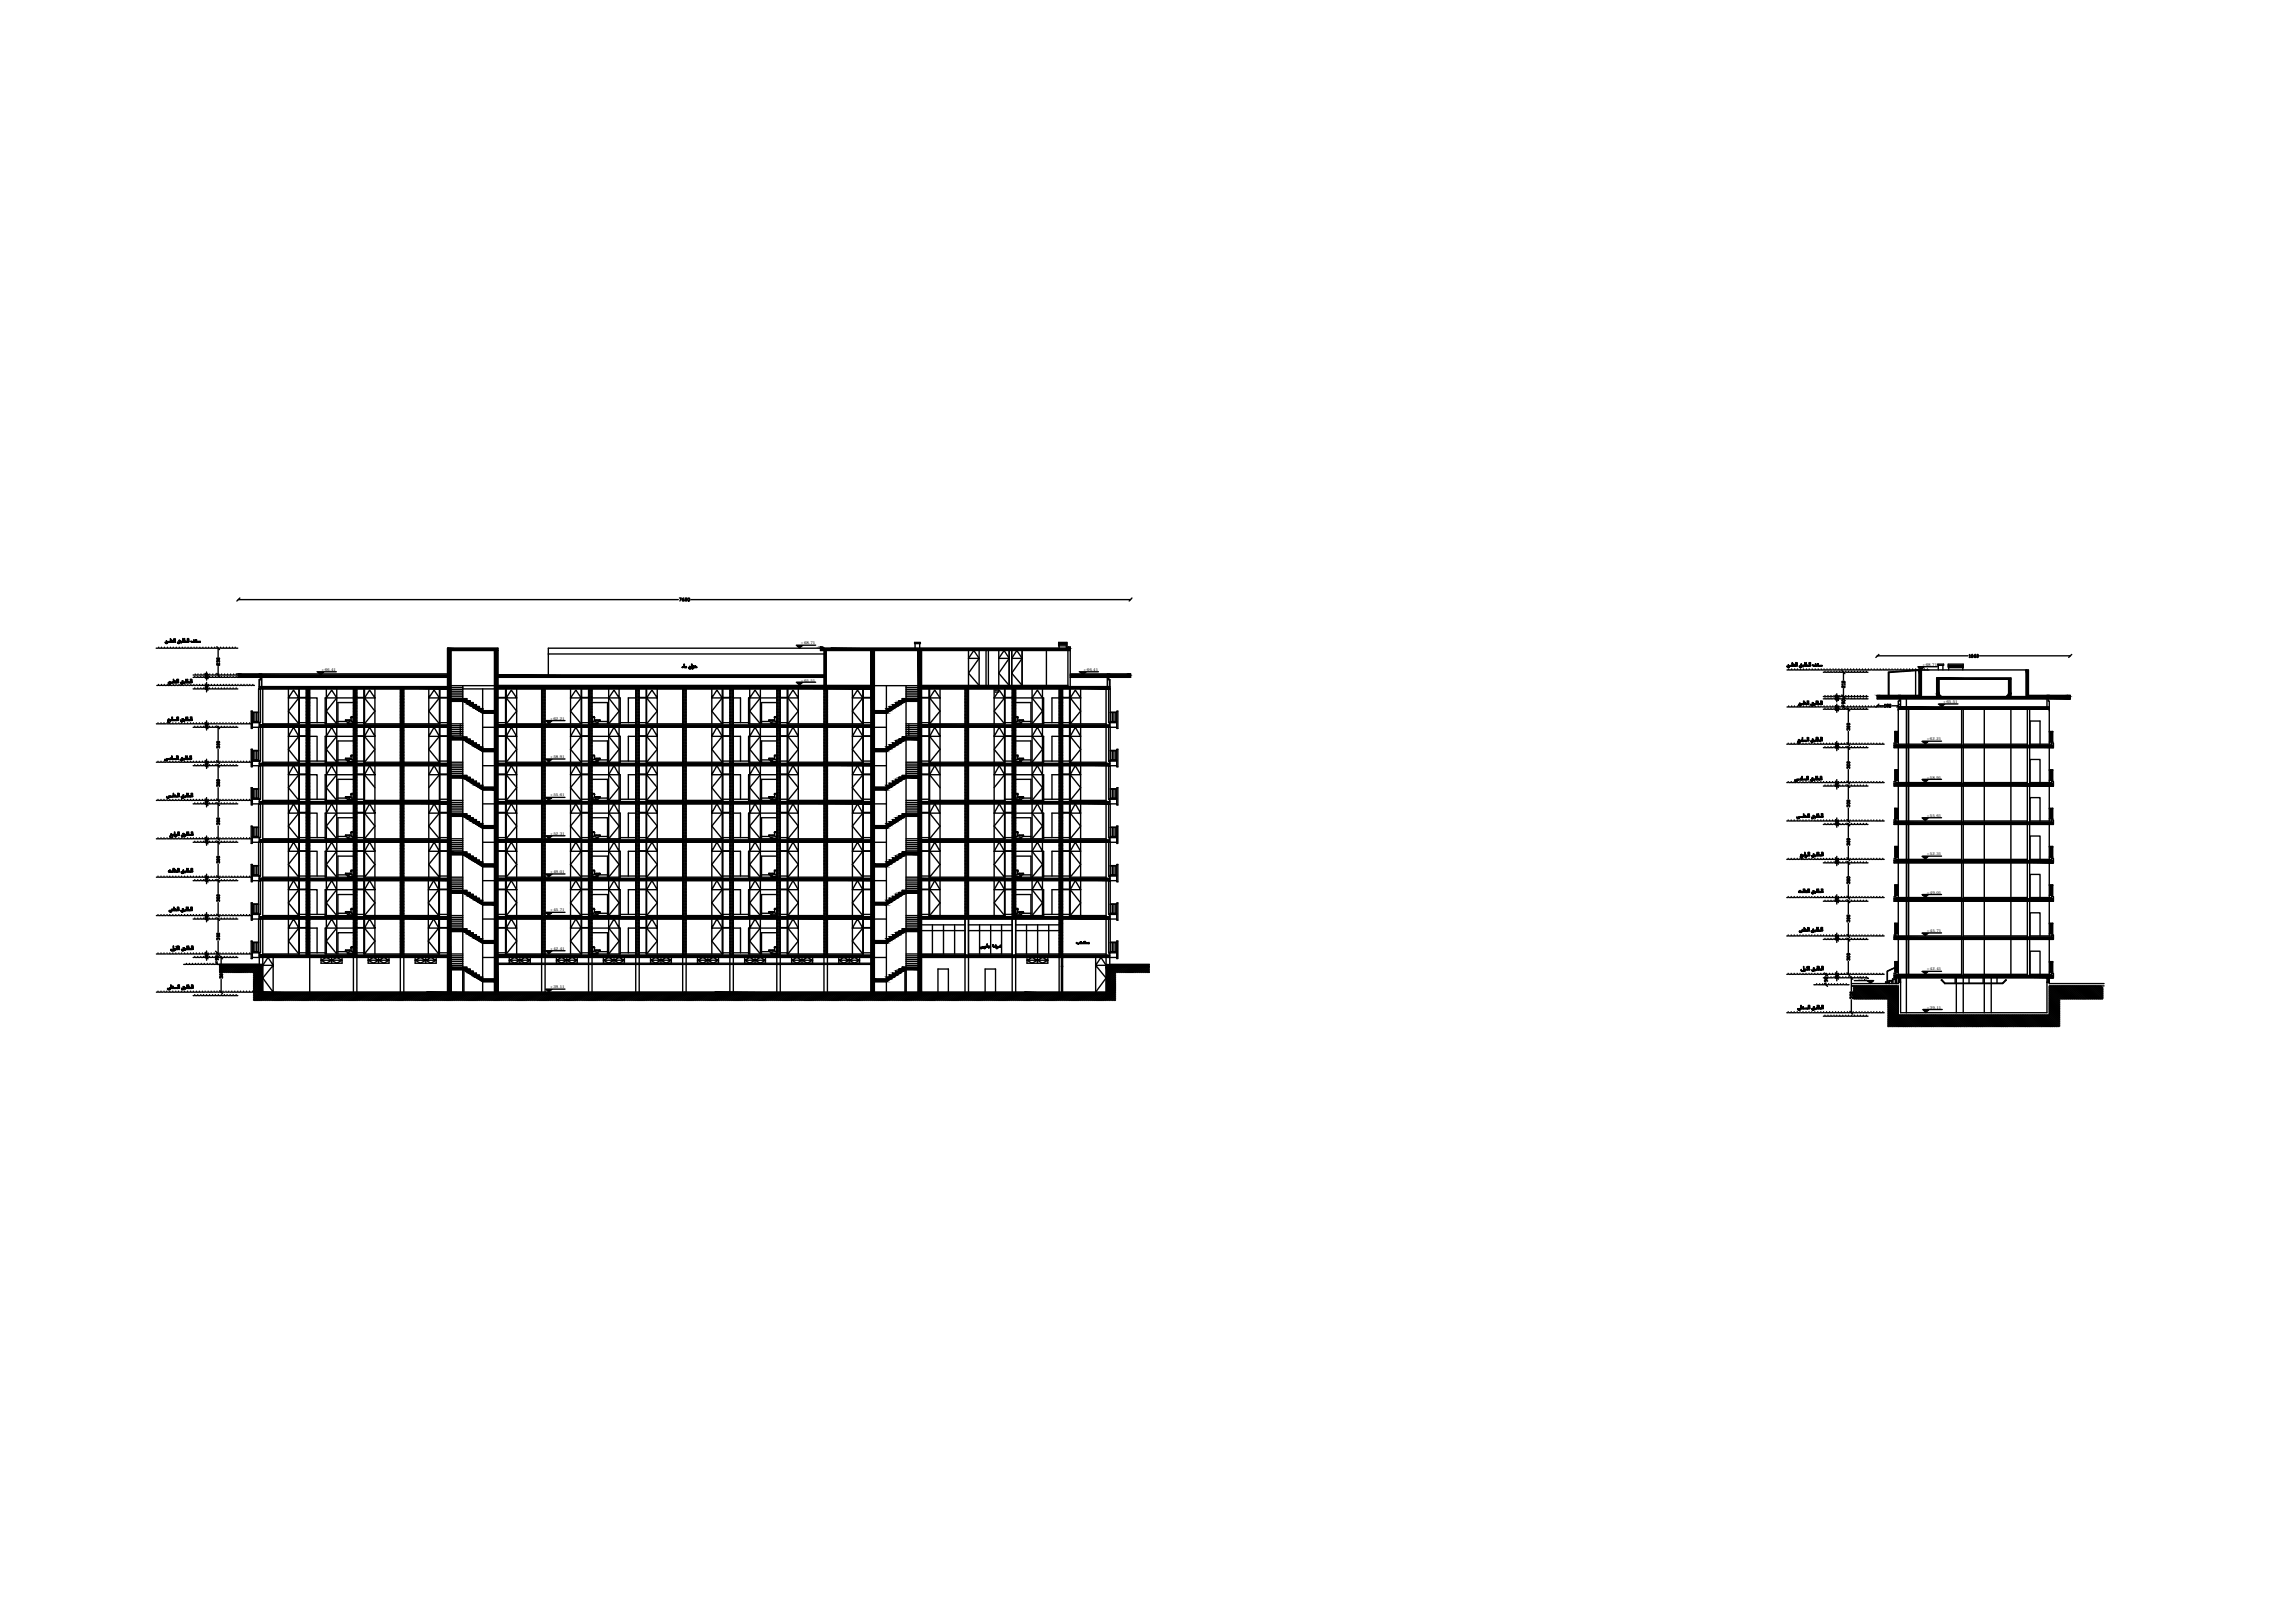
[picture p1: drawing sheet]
<svg xmlns="http://www.w3.org/2000/svg" width="420mm" height="297mm" viewBox="0 0 420 297" stroke-linecap="round" stroke-linejoin="round" font-family="sans-serif">
<defs><g id="words">
<g font-size=".7">
<text x="146.6" y="117.9">+68.71</text>
<text x="58.9" y="122.8">+66.41</text>
<text x="146.6" y="124.7">+65.51</text>
<text x="198.4" y="122.8">+66.41</text>
<text x="352" y="121.8">+68.71</text>
<text x="100.7" y="131.7">+62.21</text>
<text x="355.7" y="128.7">+65.51</text>
<text x="352.7" y="135.5">+62.21</text>
<text x="100.7" y="138.7">+58.91</text>
<text x="352.7" y="142.5">+58.91</text>
<text x="100.7" y="145.8">+55.61</text>
<text x="352.7" y="149.5">+55.61</text>
<text x="100.7" y="152.8">+52.31</text>
<text x="100.7" y="159.8">+49.01</text>
<text x="352.7" y="156.5">+52.31</text>
<text x="100.7" y="166.8">+45.71</text>
<text x="352.7" y="163.5">+49.01</text>
<text x="100.7" y="173.8">+42.41</text>
<text x="352.7" y="170.6">+45.71</text>
<text x="352.7" y="177.6">+42.41</text>
<text x="100.7" y="180.9">+39.11</text>
<text x="352.7" y="184.6">+39.11</text>
</g>
</g></defs>
<!-- layer: A-ANNO-TEXS -->
<g fill="none" stroke="#000" stroke-width=".25">
<path d="M30.3 117.5l.1 .2h.2v-.3l.1 .1a.24 .24 0 0 1-.2 .3 .24 .24 0 0 1-.3-.2zM30.4 117.3h.1zM30.7 117.5l.3-.1h.1l-.1 .2zM31 117.4l-.1 .1zM31.2 116.9v.6zM31.4 117.2h.1M31.4 117.2h.1zM31.5 117.2h.1M31.8 116.9l.1 .6h-.2l-.1-.2v.2h-.3l.5-.1zM32 116.9l.1 .6zM32.5 117.5l.2 .2 .2-.1-.1-.2h.1a.28 .28 0 0 1 0 .3 .28 .28 0 0 1-.4 0zM32.7 117.2h.2z"/>
<path d="M32.8 117.4h.1zM33 117.5h.3l.1-.1-.1 .1zM33.1 117.6l.1 .1zM33.5 116.9h.1l-.1 .6zM33.7 116.9h.1v.5l.6 .1-.1-.6v.6h-.7l.2-.1zM33.8 117.5l.3-.1zM34.5 116.9v.6zM35 117.3l.1 .1h.5h-.2l.1-.2 .1 .3h-.5zM35.5 117.3h.1M35.4 117.1l.1 .1zM35.6 117.4h.4h-.2l.1-.2 .2 .3h.5l.1-.1h-.7M35.6 117.5h.4"/>
<path d="M35.8 117.1l.2 .1zM36 117.3h.1M30.2 139v.1l.3 .1v-.4l.1 .2 .1-.2 .1 .2v-.2v.2h-.1a.26 .26 0 0 1-.3 .2 .26 .26 0 0 1-.2-.2zM30.8 131.7l.2-.1-.2 .2h.3a.25 .25 0 0 0-.3 .1 .25 .25 0 0 0 .1 .3h.2l-.1 .1a.33 .33 0 0 1-.2-.6zM30.8 124.9l.2 .3h.2v-.4a.23 .23 0 0 1 .1 .3 .23 .23 0 0 1-.3 .1 .23 .23 0 0 1-.2-.3zM31 124.8h.1zM31 131.8l.4-.1-.1 .2-.3-.1M31.1 132l.1-.1zM31.2 138.7l.1 .3h-.3v-.1h.3zM31.3 124.9l.3-.1v.1v.1l-.3-.1M31.4 138.4l.1 .6zM31.5 131.2l.1 .1-.1 .6z"/>
<path d="M31.5 124.9h.1zM31.5 138.9l.6-.1 .1 .2h.2v-.7v.6h-.3M31.5 139h.6M31.6 131.8l.6-.1v.2l.3-.1-.1-.6v.6h-.2M31.6 131.8h.6M31.7 124.3l.1 .6v.1zM31.8 124.9h.3l.1-.1v.2l.3-.1-.1-.6v.6h-.2M31.8 124.9h.4M32 124.7h.1M31.9 124.6h.2zM32.5 138.4l.1 .6zM32.6 131.2l.1 .1-.1 .6z"/>
<path d="M32.6 124.3l.1 .1-.1 .6zM33 138.9l.1 .2 .2 .1 .2-.2-.2-.2h.1l.1 .2-.3 .2-.2-.1zM33.1 131.8l.2 .3 .2-.2-.2-.2h.2v.3l-.3 .1zM33.1 124.9l.1 .3h.2l.1-.2-.2-.2h.2v.3l-.3 .1zM33.2 138.7h.2zM33.3 138.9h.1zM33.3 131.5h.2zM33.3 124.6h.2zM33.5 124.9h.1M33.5 131.8h.1M33.5 138.9l.4-.1-.1 .2h-.3M33.5 131.8h.4v-.2v.3l-.4-.1"/>
<path d="M33.5 124.9h.4v-.1v.2l-.4-.1M33.7 139h.1M33.7 132h.1zM33.7 125l.1 .1zM34 138.4v.6zM34.1 138.9l.2-.1v-.5v.6l.2-.1a.23 .23 0 0 0 .2 .2 .23 .23 0 0 0 .2-.1l-.1-.6v.6h-.2M34.1 139h.5M34.1 131.2v.7zM34.1 124.3v.7zM34.1 131.8h.2v-.6l.1 .6 .2-.1 .1 .2 .2-.1v-.6v.6h-.2M34.1 131.8h.6M34.1 124.9h.2v-.6l.1 .6 .2-.1 .1 .2 .2-.1v-.6v.6h-.2"/>
<path d="M34.1 124.9h.6M34.3 138.9h.2zM34.3 131.8h.3zM34.3 124.9h.3zM35 138.4v.6zM35 131.2h.2l-.1 .7zM35 124.3l.2 .1-.1 .6zM124.9 122.1l.1-.1-.1 .1h.2l-.2 .1zM125.2 121.5l.1 .7zM125.3 122.1l.3-.1 .1 .1-.1 .1-.3-.1M125.5 122.1h.1zM126.1 122.1l.1 .2 .2 .1v-.4a.22 .22 0 0 1 .1 .3 .22 .22 0 0 1-.3 .1 .22 .22 0 0 1-.1-.3z"/>
<path d="M126.3 122h.1M126.6 121.6h.1l-.1 .6zM126.9 122l.2 .1-.2 .3h-.3a.25 .25 0 0 0 .3-.1 .25 .25 0 0 0 0-.3zM127 121.8h.1M127.1 122.1h.4l-.3-.1 .4 .1h-.5M127.3 121.8l.1 .1zM327.2 121.8l.1 .3a.2 .2 0 0 0 .3 0 .2 .2 0 0 0-.1-.3 .22 .22 0 0 1 .1 .3 .22 .22 0 0 1-.3 .1 .22 .22 0 0 1-.1-.4zM327.4 121.7h.1M327.6 121.8h.4l-.1 .1h-.3M327.8 121.8l.1 .1zM328.1 121.3v.6zM328.2 121.8h.3v-.1l.1 .2h.3l-.1-.6v.5h-.2"/>
<path d="M328.2 121.9h.4M328.2 121.6h.3zM328.3 121.6h.1M328.9 121.3v.6zM329.3 135.4h.2h-.2l.1 .1h.1a.28 .28 0 0 0-.2 .1 .28 .28 0 0 0 0 .3h.3a.24 .24 0 0 1-.4 .1 .24 .24 0 0 1 0-.4zM329.3 128.9l.2 .2 .2-.1-.1-.2a.23 .23 0 0 1 0 .4 .23 .23 0 0 1-.3-.2zM329.5 121.8l.1 .3 .3-.2-.2-.2 .2 .2-.3 .3-.2-.2zM329.5 135.6h.3v-.2v.2h-.3M329.5 128.7h.1M329.6 135.7h.1zM329.7 121.6h.1zM329.7 121.8h.1z"/>
<path d="M329.7 128.9l.4-.1-.1 .2-.3-.1M329.9 121.8h.3l.1-.1v.1v.1h-.4M330 128.8v.1zM330 135.6v-.6v.6l.6-.1 .1 .1h.2v-.6h-.1l.1 .5-.9 .1M330.1 122h.1M330.2 128.3h.1l-.1 .6zM330.3 128.9h.3v-.2l.1 .2h.2v-.6v.5l-.2 .1M330.3 128.9h.4M330.3 128.7l.1-.1zM330.4 121.3v.6zM330.4 128.5l.1 .1zM330.5 121.8h.2v-.5v.5l.2-.1a.23 .23 0 0 0 .2 .2 .23 .23 0 0 0 .2-.1l-.1-.5v.5h-.2"/>
<path d="M330.5 121.9h.5M330.5 128.7l.1-.1zM330.7 121.8h.2zM331.1 135v.6zM331.1 128.3v.6zM331.4 121.3v.6zM331.5 135.6l.3 .2 .2-.1-.2-.2 .1-.1 .1 .3-.3 .2zM331.5 128.9l.3 .2 .2-.1-.2-.2 .1-.1 .1 .3-.1 .2h-.3zM331.8 135.3h.1zM331.8 128.6h.1zM331.8 135.5l.1-.1zM331.8 128.8h.1z"/>
<path d="M331.9 121.7l.1 .1h.4h.1l-.2-.1 .2-.1v.3h-.6zM332 135.6h.3v-.2h.1v.2zM332 128.9h.3l.1-.2v.1v.1h-.4M332.2 135.7h.1M332.2 129h.1M332.3 121.7l.1 .1zM332.3 121.5l.1 .1zM332.5 135v.6zM332.5 128.3v.6zM332.5 121.8h.4h-.1l.1-.2 .1 .3h.6v-.1h-.6M332.5 121.9h.5M332.6 128.9l.2-.1v-.5v.5l.6 .1v-.6h-.1v.5l-.7 .1"/>
<path d="M332.7 121.5l.2 .1zM332.8 134.9v.6l.6 .1-.1-.7v.6l-.7 .1 .2-.2zM332.8 121.7h.1zM332.8 135.6l.3-.1zM332.8 128.9l.3-.1zM333.5 134.9v.7zM333.5 128.3v.6zM30.5 145.8l.2 .2h.2v-.3h.3l.1 .1-.3 .1a.26 .26 0 0 1-.2 .2 .26 .26 0 0 1-.3-.2zM31 159.3l.1 .1zM31.1 159.2l.1 .1zM31.1 159.3l.1 .1zM31.3 152.7h.2h-.2l.2 .1-.3 .2 .4 .2-.2 .1a.24 .24 0 0 1-.3-.2 .24 .24 0 0 1 .2-.3z"/>
<path d="M31.3 145.8l.3-.2v.2v.1l-.3-.1M31.5 159.5h.2v-.6l.1 .7h-.3v-.2l-.1 .1h-.6l.1 .1h.6M31.5 152.8h.3v-.1v.1v.1h-.3M31.5 145.8h.1zM31.6 153h.1M31.7 145.2v.7zM31.8 145.8h.5l-.3-.1 .1-.1 .3 .3 .2-.1v-.6v.6h-.2M31.8 145.8h.6M31.8 159h.2l-.1 .6zM31.9 152.3l.1 .6zM32 159.5h.3v-.1l.1 .2h.2v-.7v.6h-.2M32 159.6h.4"/>
<path d="M32 159.3h.1zM32 145.5l.1 .1zM32.1 159.2l.1 .1zM32.1 159.3h.1zM32.2 152.7l.2 .3-.3 .2-.1-.2a.21 .21 0 0 0 .2 0 .21 .21 0 0 0 0-.3zM32.4 152.8h.2v-.6l.1 .7h-.3M32.7 159h.1l-.1 .6zM32.7 145.2l.1 .1-.1 .6zM32.7 152.3l.1 .6zM33.2 159.5l.1 .3 .4-.1-.2-.2v-.1l.2 .1a.31 .31 0 0 1-.2 .3 .31 .31 0 0 1-.3 0zM33.2 145.8l.1 .2 .4-.1-.2-.1v-.2l.2 .2a.31 .31 0 0 1-.2 .3 .31 .31 0 0 1-.3-.1zM33.2 152.8l.2 .3 .2-.1 .1-.1-.2-.1 .1-.1 .1 .3-.3 .2-.2-.2z"/>
<path d="M33.5 159.3h.1zM33.5 152.6h.2zM33.5 145.5h.1zM33.5 159.5h.1zM33.6 152.8h.1M33.5 145.7l.1 .1zM33.7 159.5h.3l.1-.1v.2h-.4M33.7 152.8h.4v-.1v.1v.1h-.4M33.7 145.8h.3l.1-.2v.3l-.4-.1M33.8 159.7h.1zM33.8 153h.2zM33.8 145.9h.1z"/>
<path d="M34.2 158.9v.7zM34.2 152.3h.1l-.1 .6zM34.2 145.2v.7zM34.3 159.5h.1v-.6l.1 .6 .2-.1 .1 .2h.3l-.1-.7v.6h-.2M34.3 159.6h.5M34.3 145.8l.1-.1v-.5l.1 .5 .2-.1 .1 .3 .3-.1-.1-.6v.5l-.2 .1M34.3 145.8h.5M34.3 152.8h.2v-.6l.1 .6 .1-.1 .1 .2h.3v-.7v.6h-.3M34.3 152.9h.5M34.5 159.5h.2zM34.5 145.8l.2-.1zM34.5 152.8h.3z"/>
<path d="M35.2 159h.1l-.1 .6zM35.2 145.2l.1 .1-.1 .6zM35.2 152.3l.1 .5-.1 .1zM328.6 142.7l.3 .2 .1-.1-.1-.2h.4v.1h-.2a.22 .22 0 0 1-.3 .3 .22 .22 0 0 1-.2-.3zM329 149.5l.1 .3 .3-.1-.1-.2h.4l-.2 .1a.28 .28 0 0 1-.2 .2 .28 .28 0 0 1-.3-.1zM329.6 142.4l.2 .3h-.3l.2-.1zM329.7 156.4h.1h.1l-.2 .1 .3 .1h-.3l-.1 .3 .4 .1a.24 .24 0 0 1-.4 0 .24 .24 0 0 1 .1-.4zM329.7 149.5l.3-.1 .1 .1-.1 .1h-.3M329.9 142.1v.6zM329.9 156.6h.3l.1-.1v.1zM330 149.5v.1zM330 142.7l.6-.1v.1h.3l-.1-.6v.5l-.2 .1"/>
<path d="M330 142.7h.6M330.1 156.7h.1M330.2 148.9v.7zM330.3 149.5h.4h-.3l.2-.1 .2 .2h.3l-.1-.7v.6h-.2M330.3 149.6h.5M330.4 156v.6zM330.5 149.3h.1zM330.7 156.5l.1 .1-.1 .3-.3-.1a.23 .23 0 0 0 .3 0 .23 .23 0 0 0 0-.3zM331 142.1v.6zM331 156l.1 .6h-.3h.3zM331.2 156l.1 .1-.1 .5zM331.2 148.9v.7z"/>
<path d="M331.5 142.7l.2 .2 .2-.1-.2-.2 .1-.1 .1 .3-.3 .2-.2-.2zM331.7 156.6l.1 .2h.2l.2-.2-.3-.1 .3 .1a.31 .31 0 0 1-.2 .3 .31 .31 0 0 1-.3-.1zM331.7 149.5l.2 .3 .2-.2-.2-.1 .1-.1 .2 .2-.4 .2zM331.7 142.4h.2zM331.9 142.6h.1M331.9 149.3l.2-.1zM331.9 156.3l.2 .1zM331.9 149.5h.2zM331.9 142.7h.4v-.2v.1v.1h-.4M332 156.5l.1 .1zM332.1 142.8h.1zM332.2 149.5h.3l-.1-.1h.1v.2z"/>
<path d="M332.2 156.6h.3v-.2v.2h-.3M332.3 156.7h.1zM332.3 149.7h.1M332.4 142.1l.1 .5v.1zM332.6 148.9l.1 .7zM332.7 156v.6zM332.7 142.1h.1a.35 .35 0 0 0 .3 .5l.2 .1v-.6l-.1 .6h-.7l.2-.1zM332.8 156.6h.1v-.6l.1 .5 .2-.1 .1 .2h.3l-.1-.6v.6h-.2M332.8 156.6h.5M332.8 142.7l.2-.1zM332.9 148.9l.1 .1a.35 .35 0 0 0 .3 .5h.2v-.6v.6l-.3 .1-.5-.1 .2-.1zM332.9 149.5h.3z"/>
<path d="M333 156.6h.2zM333.4 142.1l.1 .6zM333.6 156l.2 .1-.1 .5zM333.6 148.9v.7zM31.3 166.6l.4 .1v-.2l-.4 .1v.2h-.3v-.2v.2l.3 .1h.1v-.2M31.5 166.4h.1M31.7 173.1l.1 .7a.23 .23 0 0 1-.3 .3 .23 .23 0 0 1-.2-.4l.1 .3 .3-.1zM31.8 166v.7zM31.9 166.6h.3l.1-.1v.2l.3-.1-.1-.6v.6h-.2M31.9 166.6h.4M32 173.6l.1 .2-.3 .2h-.1h.2l.2-.2h-.2zM32 173.7h.1z"/>
<path d="M32.1 166.4h.1M32 166.3h.1zM32.2 173.2l.3 .3v-.3h.1v.6h-.3l.2-.3zM32.5 173.6l-.1 .1zM32.7 166v.7zM32.9 173.7l-.2-.6v.6l.2 .1M33.2 166.6l.1 .2h.2l.1-.1-.2-.1 .1-.2 .1 .4-.3 .1-.2-.1zM33.3 173.7l.1 .3 .3-.2-.1-.2h.1l.1 .2-.4 .2-.2-.1zM33.4 166.3h.2zM33.5 166.6h.1M33.5 173.5h.2zM33.6 173.6l.1 .1z"/>
<path d="M33.6 166.6h.4v-.2v.1v.2l-.4-.1M33.8 173.7h.3v-.2v.1v.2h-.3M33.8 166.7h.1M33.9 173.9l.1-.1zM34.1 166h.1l-.1 .7zM34.2 166.6l.2-.1v-.5l.1 .6 .1-.1 .2 .2 .2-.1-.1-.6 .1 .6h-.3M34.2 166.6h.5M34.3 173.1v.7zM34.3 173.7l.2-.1v-.5l.1 .6 .2-.1 .1 .2h.3l-.1-.7v.6h-.2M34.3 173.8h.6M34.4 166.6h.3zM34.6 173.7h.2z"/>
<path d="M35.1 166l.1 .7zM35.2 173.2l.1 .6zM179.5 173.3l.2 .3 .1-.1v-.3h.3v.2h-.2a.26 .26 0 0 1-.2 .2 .26 .26 0 0 1-.3-.2zM180.3 173.3l.1-.1 .1 .2-.1 .2h-.2l-.1-.1 .2 .1 .1-.2zM180.3 173.3h.1zM180.7 172.7l.1 .6-.3 .1 .2-.1zM180.8 173.3h.4l-.3-.1h.1l.3 .1zM181 173.5h.1zM181.7 172.9l.2 .1zM181.8 173.1h.1l.1 .2-.3-.1zM181.8 173.2l.1-.1zM182.2 173.1l.2 .2-.4 .1 .4-.1h-.1z"/>
<path d="M182.2 173.2h.1zM182.2 173h.1zM182.6 173.2l.2 .1-.2 .3-.3-.1a.23 .23 0 0 0 .3 0 .23 .23 0 0 0 0-.3zM182.8 173.3h.3v-.2l.1 .1h-.1v.1h.2zM183.1 173h.1zM197.1 172.5l.1 .1h.5v-.1v.1l-.5 .1-.2-.1zM197.3 172.8h.1zM197.7 172.6h.3l.1-.1-.1 .2zM197.8 172.4h.2zM198.1 172.6h.9l-.7-.1 .3-.2-.2 .2 .6 .1-.1 .1zM199 172.6l.4-.1v.1v.1l-.4-.1M199.2 172.6h.2z"/>
<path d="M329.5 163.1h.2zM329.5 163h.1M329.8 170.4h.3l.1-.2-.1 .2zM329.8 170.4h-.1l.2 .1-.2 .1-.2-.1v-.1l-.1 .1 .3 .2 .1-.1v-.2M329.9 170.2l.1-.1zM330 163.3h.2v-.6v.6h-.2l-.1-.2v.2l-.6-.1v.1h.7M330.2 176.9v.6a.23 .23 0 0 1-.3 .3 .23 .23 0 0 1-.1-.4l.1 .3 .3-.1zM330.3 169.8h.1l-.1 .6zM330.3 177.4l.2-.1 .1 .2-.1 .2-.2 .1-.1-.1h.1l.2-.2zM330.3 162.7v.6zM330.4 177.4l.1 .1zM330.4 170.1l.1 .1z"/>
<path d="M330.4 163.3h.3l.1-.2v.2h.3l-.1-.6v.6h-.2M330.4 163.3h.4M330.5 163.1l.1-.1zM330.5 170l.1 .1zM330.6 170.1h.1M330.6 163h.1M330.6 163.1l.1-.1zM330.7 177l.3 .3-.1-.4h.2l-.1 .6h-.3l.2-.2zM330.9 169.8l.1 .6h-.2l-.1-.2v.2h-.3l.6-.1zM331 177.3v.2h-.2zM331.1 169.8h.1l-.1 .6zM331.1 176.9l.2 .6-.1-.1z"/>
<path d="M331.2 162.7v.6zM331.6 170.4l.3 .2 .2-.2-.2-.1v-.1l.2 .3-.4 .2zM331.7 163.3l.2 .2 .2-.1-.2-.1 .1-.2 .2 .3-.4 .2-.1-.1zM331.7 177.5l.2 .2h.2l.1-.1-.2-.2 .1-.1 .1 .3-.3 .2zM331.9 170.1h.1zM331.9 163h.2zM331.9 177.2h.3zM332 170.3h.1M331.9 163.2l.1 .1zM332.1 177.4h.1M332.1 170.4h.3l.1-.2v.2zM332.2 163.3h.3v-.2v.1v.1h-.3"/>
<path d="M332.2 177.5h.3l.1-.2-.1 .2zM332.2 170.5h.1zM332.3 163.4h.1M332.3 177.6h.2zM332.6 169.7v.7zM332.6 162.7l.1 .6zM332.7 176.8v.7zM332.8 169.7l.1 .6 .6 .1-.1-.7v.6l-.7 .1 .1-.1zM332.9 170.4l.2-.1zM332.9 162.7h.1a.35 .35 0 0 0 .3 .6h.2v-.6h-.1l.1 .6h-.7l.1-.1zM332.9 176.9h.2v.5l.5 .1v-.7v.6l-.8 .1 .2-.2zM332.9 163.3h.3z"/>
<path d="M333 177.5l.3-.1zM333.6 169.8h.1l-.1 .6zM333.6 162.7v.6zM333.7 176.9v.6zM31 180.9h.3v-.7v.6l-.3 .1 .1 .1-.1 .1-.3-.1v-.1v.1l.3 .2 .1-.1v-.2M31.6 180.7h.1zM31.6 180.5h.1zM31.8 180.8l.6-.1v.2h.3l-.1-.7v.6h-.2M31.8 180.9h-.5l.4-.1h-.1v-.2l.2 .3h.6M32.8 180.3v.6zM33.3 180.8v.2l.3 .1 .1-.3-.1 .1-.1-.2h.2l.1 .2-.4 .3-.2-.2zM33.5 180.6h.2z"/>
<path d="M33.6 180.7l.1 .1zM33.8 180.8l.3-.1v.2h-.3M33.9 181h.1zM34.2 180.3l.1 .6zM34.3 180.8l.2-.1v-.5l.1 .6 .2-.1 .1 .2h.3l-.1-.7v.6h-.2M34.3 180.9h.6M34.6 180.8h.2zM35.2 180.3l.1 .6zM329.5 184.6h.3l-.1-.6v.5l-.3 .1 .2 .2h-.3l-.1-.2-.1 .2 .4 .1v-.3M329.8 184.6l.4-.1h-.2l.2-.1v.2h.6M329.8 184.6h.4M330.1 184.5h.1"/>
<path d="M330.1 184.2h.1M330.2 184.6l.6-.1v.1h.3v-.6v.5l-.3 .1M331.2 184l.1 .6zM331.7 184.6l.2 .2h.2l.1-.1-.2-.2 .1-.1a.27 .27 0 0 1 .1 .4 .27 .27 0 0 1-.4 .1zM331.9 184.3h.3zM332.1 184.5h.1M332.2 184.6h.3v-.2l.1 .1v.1h-.4M332.3 184.7h.2zM332.7 184h.1l-.1 .6zM332.9 184h.2v.5l.5 .1-.1-.6 .1 .5-.8 .1 .2-.1zM333 184.6l.3-.1zM333.7 184v.6z"/>
</g>
<!-- layer: ELEV-25 -->
<path d="M168.7 169.3h8M177.3 169.3h8M185.9 169.3h8" fill="none" stroke="#000" stroke-width=".25"/>
<!-- layer: WINDOW -->
<g fill="none" stroke="#000" stroke-width=".25">
<path d="M349.3 129.8v6.4M349.3 136.8v6.4M349.4 129.8v6.4M349.4 136.8v6.4M349.3 143.9v6.4M349.3 150.9v6.4M349.3 157.9v6.4M349.4 143.9v6.4M349.4 150.9v6.4M349.4 157.9v6.4M58.8 175.7l.9-.5 1 .5 1-.5 .9 .5-.9 .6-1-.6-1 .6zM58.8 175.2v1.1h3.8v-1.1"/>
<path d="M58.8 175.7h3.8M60.7 175.2v1.1M67.4 175.7l1 .6 .9-.6 1 .6 .9-.6M67.4 175.2v1.1h1.9v-1.1M67.4 175.7l1-.5 .9 .5 1-.5 .9 .5zM71.2 175.2v1.1h-1.9M76 175.7l1 .6 .9-.6 1 .6 1-.6M76 175.2v1.1h3.9v-1.1M76 175.7l1-.5 .9 .5 1-.5 1 .5zM77.9 175.2v1.1M93.2 175.7l1 .6 1-.6 .9 .6 1-.6M93.2 175.2v1.1h2v-1.1"/>
<path d="M93.2 175.7l1-.5 1 .5 .9-.5 1 .5zM97.1 175.2v1.1h-1.9M101.9 175.7l.9 .6 1-.6 .9 .6 1-.6M101.9 175.2v1.1h3.8v-1.1M101.9 175.7l.9-.5 1 .5 .9-.5 1 .5zM103.8 175.2v1.1M110.5 175.7l.9 .6 1-.6 .9 .6 1-.6M110.5 175.2v1.1h3.8v-1.1M110.5 175.7l.9-.5 1 .5 .9-.5 1 .5zM112.4 175.2v1.1M119.1 175.7l.9 .6 1-.6 1 .6 .9-.6M119.1 175.2v1.1h3.8v-1.1"/>
<path d="M119.1 175.7l.9-.5 1 .5 1-.5 .9 .5zM121 175.2v1.1M127.7 175.7l1 .6 .9-.6 1 .6 .9-.6M127.7 175.2v1.1h3.8v-1.1M127.7 175.7l1-.5 .9 .5 1-.5 .9 .5zM129.6 175.2v1.1M136.3 175.7l1 .6 .9-.6 1 .6 .9-.6M136.3 175.2v1.1h3.8v-1.1M136.3 175.7l1-.5 .9 .5 1-.5 .9 .5zM138.2 175.2v1.1M144.9 175.7l1 .6 .9-.6 1 .6 1-.6M144.9 175.2v1.1h3.9v-1.1"/>
<path d="M144.9 175.7l1-.5 .9 .5 1-.5 1 .5zM146.8 175.2v1.1M153.6 175.7l.9 .6 1-.6 .9 .6 1-.6M153.6 175.2v1.1h3.8v-1.1M153.6 175.7l.9-.5 1 .5 .9-.5 1 .5zM155.5 175.2v1.1M168.7 170.3h8M170.7 169.3v5.3M172.7 169.3v5.3M174.8 169.3v5.3M177.3 170.3h8M179.3 169.3v5.3"/>
<path d="M181.4 169.3v5.3M183.4 169.3v5.3M185.9 170.3h8M187.9 169.3v5.3M188 175.7l.9 .6 1-.6 1 .6 .9-.6M188 175.7l.9-.5 1 .5 1-.5 .9 .5zM188 175.2v1.1h1.9M189.9 175.2v1.1h1.9v-1.1M190 169.3v5.3M192 169.3v5.3M194.3 175.2v1.7M194.3 176.8h.2"/>
<path d="M194.3 175.3h.2M194.4 175.3v1.5M194.5 175.3v1.5M194.5 175.2v1.7M347.5 179.1h.5M347.5 179.7h.5M347.5 179v.8M347.7 179.1v.6M347.8 179.1v.6M348 179v.8M349.3 164.9v6.4M349.3 171.9v6.4"/>
<path d="M349.4 164.9v6.4M349.4 171.9v6.4M374.7 179.1h.5M374.7 179.7h.5M374.7 179v.8M374.9 179.1v.6M375 179.1v.6M375.2 179v.8"/>
</g>
<!-- layer: PROJECTION -->
<g fill="none" stroke="#000" stroke-width=".25">
<path d="M150.2 118.6h-49.8v1.1M150.8 119.1v6.3M151 119.1v6.3M151.1 119.1v6.3M151.3 119.1v6.3M167.4 117.6h1.1v.2h-1.1zM167.5 117.8v.8M168.4 117.8v.8M177.3 119.1v6.3M179.3 119.1v6.3l-2-2.2 2-2.7h-2l1-1.4 1 1.4M182.9 119.1v6.3M184.8 119.1v6.3l-1.9-2.2 1.9-2.7h-1.9l.9-1.4 1 1.4"/>
<path d="M185.2 119.1v6.3M187.1 119.1v6.3l-1.9-2.2 1.9-2.7h-1.9l1-1.4 .9 1.4M193.8 117.6h1.5v.6h-1.5zM193.8 117.8h1.5M193.8 118h1.5M193.9 118.2v.4M195.2 118.2v.4M47.5 133.1h-.2v6.2M47.5 126.1h-.2v6.2M52.8 133.1v1.7l.9-1.7 1 1.7h-1.9v4.7M52.8 126.1v1.6l.9-1.4 1 1.4h-1.9v4.8M54.7 133.1v6.4l-1.9-2.4 1.9-2.3"/>
<path d="M54.7 126.1v6.4l-1.9-2.4 1.9-2.4M54.8 133.1v6.4h-6.7M54.8 126.1v6.4h-6.7M54.8 139.3h1.3M54.8 134.8h1.3M54.8 134.7h1.3M54.8 132.3h1.3M54.8 127.7h1.3M54.8 127.6h1.3M56.7 134.8h1.4v4.5M56.7 127.7h1.4v4.6M56.7 139.3h2.8"/>
<path d="M56.7 132.3h2.8M59.7 133.1v1.7l1-1.7 1 1.7-2 2.3 2 2.4v-6.4M59.7 126.1v1.6l1-1.4 1 1.4-2 2.4 2 2.4v-6.4M59.7 127.7v4.8M59.7 134.8v4.7M61.9 132.1h1.4M61.9 139.1h1.4M63.3 138.9l.3 .3 .4-.1M63.3 131.9l.3 .3 .4-.1M63.3 131.9h1l.1 .2h.3M63.6 139.4l1.1 .1zM63.6 132.4l1.1 .1z"/>
<path d="M63.7 132.2v.2M63.7 139.2v.2M63.7 139.4h.9M63.7 132.3h.9M63.7 132.2v.1M64.1 138.8h-.8v.2h1.4M64.1 131.8h-.8v.1M64.3 138.4h.1M64.3 138.2h.4v.1h-.4zM64.3 131.4l-.1-.1 .1 .5h-1M64.3 131.2h.4v.1h-.4zM64.3 138.3v.5h-1"/>
<path d="M64.6 132.3v.1M64.6 139.4h.1M64.7 138.3l-.1 1.1M64.7 131.3l-.1 1.1M64.7 134.8h-5.2v4.7h5.2M64.7 127.7h-5.2v4.8h5.2M64.7 128.6h-2.8v3.9M64.7 135.6h-2.8v3.9M65.3 139.3h1.3M65.3 134.8h1.3M65.3 134.7h1.3M65.3 132.3h1.3"/>
<path d="M65.3 127.7h1.3M65.3 127.6h1.3M66.6 133.1v6.4h6.7M66.6 126.1v6.4h6.7M66.7 126.1v6.4l1.9-2.4-1.9-2.4h1.9v4.8M66.7 133.1v6.4l1.9-2.4-1.9-2.3h1.9v4.7M68.6 126.1v1.6l-.9-1.4-1 1.4M68.6 133.1v1.7l-.9-1.7-1 1.7M78.5 126.1v1.6l1-1.4 .9 1.4M78.5 133.1v1.7l1-1.7 .9 1.7-1.9 2.3 1.9 2.4v-6.4M80.4 126.1v6.4l-1.9-2.4 1.9-2.4h-1.9v4.8M80.4 134.8h-1.9v4.7"/>
<path d="M80.5 133.1v6.4h-6.6M80.5 126.1v6.4h-6.6M80.5 139.3h1.4M80.5 134.8h1.4M80.5 134.7h1.4M80.5 132.3h1.4M80.5 127.7h1.4M80.5 127.6h1.4M84.7 125.5v2.4M84.7 128.4v6.5M84.7 135.4v6.5M88.4 126.1v4"/>
<path d="M88.4 130.5v6.5M88.4 137.6v6.1M91.2 125.4h68.2M91.2 139.3h1.4M91.2 134.8h1.4M91.2 134.7h1.4M91.2 132.3h1.4M91.2 127.7h1.4M91.2 127.6h1.4M92.6 133.1v6.4h6.6M92.6 126.1v6.4h6.6M92.7 126.1v6.4l1.9-2.4-1.9-2.4"/>
<path d="M92.7 133.1v6.4l1.9-2.4-1.9-2.3M93.6 133.1l1 1.7h-1.9zM93.6 126.3l1 1.4h-1.9zM94.6 126.1v6.4M94.6 133.1v6.4M104.5 126.1v6.4M104.5 133.1v6.4M105.4 133.1l1 1.7h-1.9zM105.4 126.3l1 1.4h-1.9zM106.4 126.1v6.4l-1.9-2.4 1.9-2.4M106.4 133.1v6.4l-1.9-2.4 1.9-2.3M106.5 133.1v6.4h-6.7"/>
<path d="M106.5 126.1v6.4h-6.7M106.5 139.3h1.3M106.5 134.8h1.3M106.5 134.7h1.3M106.5 132.3h1.3M106.5 127.7h1.3M106.5 127.6h1.3M108.4 138.2h.4v.1h-.4zM108.4 131.2h.4v.1h-.4zM108.4 134.8h5.2v4.7h-5.2M108.4 127.7h5.2v4.8h-5.2M108.4 135.6h2.8v3.9"/>
<path d="M108.4 128.6h2.8v3.9M108.4 139.2l.1 .2M108.4 132.2l.1 .2M108.4 131.3v.9M108.4 138.3v.9M108.5 139.4l1 .1zM108.5 132.4l1 .1zM108.8 138.4h.1M108.8 131.4l.1-.1-.1 .5 1.1 .1h-1.1l-.1 .2h-.3M108.8 138.3v.5h1.1v.2h-1.5M109.1 138.8h.7M109.1 131.8h.7"/>
<path d="M109.4 132.2v.1M109.4 139.2v.2M109.4 139.4h-.9M109.4 132.3l-.9 .1M109.4 132.2v.2M109.7 132.1h1.5M109.7 139.1h1.5M109.8 138.9l-.4 .3-.4-.1M109.8 131.9l-.4 .3-.4-.1M111.4 133.1v6.4l1.9-2.4-1.9-2.3 1-1.7 .9 1.7v-1.7M111.4 126.1v6.4l1.9-2.4-1.9-2.4 1-1.4 .9 1.4v-1.6M113.3 127.7v4.8"/>
<path d="M113.3 134.8v4.7M113.6 139.3h2.8M113.6 132.3h2.8M116.4 134.8h-1.4v4.5M116.4 127.7h-1.4v4.6M117 139.3h1.3M117 134.8h1.3M117 134.7h1.3M117 132.3h1.3M117 127.7h1.3M117 127.6h1.3M118.3 133.1v6.4h6.7"/>
<path d="M118.3 126.1v6.4h6.7M118.4 126.1v6.4l1.9-2.4-1.9-2.4M118.4 133.1v6.4l1.9-2.4-1.9-2.3M120.3 133.1v1.7l-.9-1.7-1 1.7h1.9v4.7M120.3 126.1v1.6l-.9-1.4-1 1.4h1.9v4.8M130.3 133.1v1.7l.9-1.7 1 1.7M130.3 126.1v1.6l.9-1.4 1 1.4M132.2 134.8h-1.9v4.7M132.2 127.7h-1.9v4.8M132.2 126.1v6.4l-1.9-2.4 1.9-2.4M132.2 133.1v6.4l-1.9-2.4 1.9-2.3M132.3 126.1v6.4h-6.7"/>
<path d="M132.3 133.1v6.4h-6.7M132.3 139.3h1.3M132.3 134.8h1.3M132.3 134.7h1.3M132.3 132.3h1.3M132.3 127.7h1.3M132.3 127.6h1.3M134.3 139.3h2.7M134.3 134.8h1.3v4.5M134.3 132.3h2.7M134.3 127.7h1.3v4.6M137.3 133.1v1.7l.9-1.7 1 1.7-1.9 2.3 1.9 2.4v-6.4"/>
<path d="M137.3 126.1v1.6l.9-1.4 1 1.4-1.9 2.4 1.9 2.4v-6.4M137.3 127.7v4.8M137.3 134.8v4.7M139.4 132.1h1.5M139.4 139.1h1.5M140.8 138.9l.3 .3 .4-.1M140.8 131.9l.3 .3 .4-.1M140.8 131.9l1.4 .2M141.2 139.4l1 .1zM141.2 132.4l1 .1zM141.2 139.4h.9M141.2 132.3l.9 .1"/>
<path d="M141.2 132.2v.2M141.2 139.2v.2M141.2 132.2v.1M141.6 138.8h-.8v.2h1.4M141.6 131.8h-.8v.1M141.8 138.2h.4v.1h-.4zM141.8 131.2h.4v.1h-.4zM141.8 138.4h.1M141.8 131.4l-.1-.1 .1 .5h-1M141.8 138.3v.5h-1M142.2 139.2l-.1 .2M142.2 132.2l-.1 .2"/>
<path d="M142.2 134.8h-5.2v4.7h5.2M142.2 127.7h-5.2v4.8h5.2M142.2 135.6h-2.8v3.9M142.2 128.6h-2.8v3.9M142.2 131.3v.9M142.2 138.3v.9M142.8 139.3h1.3M142.8 134.8h1.3M142.8 134.7h1.3M142.8 132.3h1.3M142.8 127.7h1.3M142.8 127.6h1.3"/>
<path d="M144.1 133.1v6.4h6.7M144.1 126.1v6.4h6.7M144.2 134.8h1.9v4.7M144.2 127.7h1.9v4.8M144.2 126.1v6.4l1.9-2.4-1.9-2.4M144.2 133.1v6.4l1.9-2.4-1.9-2.3M146.1 133.1v1.7l-.9-1.7-1 1.7M146.1 126.1v1.6l-.9-1.4-1 1.4M156.1 133.1v1.7l.9-1.7 1 1.7M156.1 126.1v1.6l.9-1.4 1 1.4M158 133.1v6.4l-1.9-2.4 1.9-2.3h-1.9v4.7M158 126.1v6.4l-1.9-2.4 1.9-2.4h-1.9v4.8"/>
<path d="M158 133.1v6.4h-6.5M158 126.1v6.4h-6.5M158 139.3h1.4M158 134.8h1.4M158 134.7h1.4M158 132.3h1.4M158 127.7h1.4M158 127.6h1.4M162.3 125.5v4.6M162.3 130.5v6.5M162.3 137.6v6.1M165.9 125.5v2.4"/>
<path d="M165.9 128.4v6.5M165.9 135.4v6.5M168.7 125.4h26.8M168.7 139.3h1.4M168.7 134.8h1.4M168.7 134.7h1.4M168.7 132.3h1.4M168.7 127.7h1.4M168.7 127.6h1.4M170.1 133.1v6.4h6.6M170.1 126.1v6.4h6.6M170.2 133.1v6.4l1.9-2.4-1.9-2.3h1.9v4.7"/>
<path d="M170.2 126.1v6.4l1.9-2.4-1.9-2.4h1.9l-1-1.4-.9 1.4M172.1 133.1v1.7l-1-1.7-.9 1.7M172.1 126.1v6.4M182 133.1v1.7l.9-1.7 1 1.7M182 126.1v6.4M183.9 133.1v6.4l-1.9-2.4 1.9-2.3h-1.9v4.7M183.9 126.1v6.4l-1.9-2.4 1.9-2.4h-1.9l.9-1.4 1 1.4M184 133.1v6.4h-6.7M184 126.1v6.4h-6.7M184 139.3h1.3M184 134.8h1.3M184 134.7h1.3"/>
<path d="M184 132.3h1.3M184 127.7h1.3M184 127.6h1.3M185.9 139.2l.1 .2M185.9 132.2l.1 .2M185.9 138.2h.5v.1h-.5zM185.9 131.2h.5v.1h-.5zM185.9 131.3v.9M185.9 138.3v.9M185.9 134.8h5.2v4.7h-5.2M185.9 127.7h5.2v4.8h-5.2M185.9 135.6h2.8v3.9"/>
<path d="M185.9 128.6h2.8v3.9M186 139.4l1 .1zM186 132.4l1 .1zM186 139.4h1M186 132.3h1M186 132.3v.1M186 139.4h.1M186.3 138.4h.1M186.3 131.4l.1-.1-.1 .5 1.1 .1-1.5 .2M186.3 138.3v.5h1.1v.2h-1.5M186.6 138.8h.7M186.6 131.8h.7"/>
<path d="M186.9 132.2v.1M186.9 139.2v.2M187 132.2v.2M187 139.2v.2M187.3 132.1h1.4M187.3 139.1h1.4M187.3 138.9l-.3 .3-.4-.1M187.3 131.9l-.3 .3-.4-.1M188.9 133.1v6.4l2-2.4-2-2.3 1-1.7 1 1.7v-1.7M188.9 126.1v6.4l2-2.4-2-2.4 1-1.4 1 1.4M190.9 126.1v6.4M190.9 134.8v4.7"/>
<path d="M191.1 139.3h2.8M191.1 132.3h2.8M193.9 134.8h-1.3v4.5M193.9 127.7h-1.3v4.6M194.5 139.3h1.3M194.5 134.8h1.3M194.5 134.7h1.3M194.5 132.3h1.3M194.5 127.7h1.3M194.5 127.6h1.3M195.8 133.1v6.4h6.7M195.8 126.1v6.4h6.7"/>
<path d="M195.9 133.1v6.4l1.9-2.4-1.9-2.3h1.9v4.7M195.9 126.1v6.4l1.9-2.4-1.9-2.4h1.9l-.9-1.4-1 1.4M197.8 133.1v1.7l-.9-1.7-1 1.7M197.8 126.1v6.4M203.2 126.1l.1 6.2M203.2 133.1l.1 6.2M345.7 127.5v-4.5l5.6-.4h-.6v4.9M347.1 136.2h12M347.5 129.8v6.4M347.5 136.8v6.4M349 127.9v1.5M349 129.8v6.4"/>
<path d="M349 136.8v6.4M351.3 122.7l-5.5 .4v4.4M351.8 122.6h19.1M354.8 121.6h1v.2h-1zM354.9 121.8v.8M355.7 121.8v.8M356.7 121.6h2.7v.6h-2.7zM356.7 121.8h2.7M356.7 122h2.7M356.8 122.2v.4M359.3 122.2v.4M359.4 136.2h11.8"/>
<path d="M363.3 129.8v6.4M363.3 136.8v6.4M368.1 129.8v6.4M368.1 136.8v6.4M371.6 136.2h4M371.7 136.2v-4.2h1.8v4.2M375.2 129.8v6.4M375.2 136.8v6.4M47.5 140.1h-.2v6.2M47.5 147.1h-.2v6.2M47.5 154.1h-.2v6.2M52.8 154.1v1.7l.9-1.7 1 1.7h-1.9v4.7"/>
<path d="M52.8 147.1v1.7l.9-1.7 1 1.7h-1.9v4.7M52.8 140.1v1.7l.9-1.7 1 1.7h-1.9v4.7M54.7 154.1v6.4l-1.9-2.3 1.9-2.4M54.7 147.1v6.4l-1.9-2.3 1.9-2.4M54.7 140.1v6.4l-1.9-2.3 1.9-2.4M54.8 154.1v6.4h-6.7M54.8 147.1v6.4h-6.7M54.8 140.1v6.4h-6.7M54.8 155.8h1.3M54.8 155.7h1.3M54.8 153.3h1.3M54.8 148.8h1.3"/>
<path d="M54.8 148.7h1.3M54.8 146.3h1.3M54.8 141.8h1.3M54.8 141.7h1.3M56.7 155.8h1.4v4.5M56.7 148.8h1.4v4.5M56.7 141.8h1.4v4.5M56.7 153.3h2.8M56.7 146.3h2.8M59.7 154.1v1.7l1-1.7 1 1.7-2 2.4 2 2.3v-6.4M59.7 147.1v1.7l1-1.7 1 1.7-2 2.4 2 2.3v-6.4M59.7 140.1v1.7l1-1.7 1 1.7-2 2.4 2 2.3v-6.4"/>
<path d="M59.7 141.8v4.7M59.7 148.8v4.7M59.7 155.8v4.7M61.9 153.1h1.4M61.9 146.1h1.4M63.3 160l.3 .2 .4-.1M63.3 153l.3 .3 .4-.2M63.3 145.9l.3 .3 .4-.1M63.3 153h1l.1 .1h.3M63.3 146l1.4 .1M63.6 153.5h1.1zM63.6 146.4l1.1 .1z"/>
<path d="M63.7 146.3v.1M63.7 153.3v.2M63.7 146.4h.9M63.7 153.4h.9M63.7 153.3v.1M64.1 159.9l-.8-.1v.2h1l.1 .1h.3M64.1 152.9l-.8-.1v.2M64.1 145.9l-.8-.1v.2M64.3 145.4h.1M64.3 159.4v.1M64.3 159.2h.4v.2h-.4zM64.3 152.4v.1"/>
<path d="M64.3 152.2l.4 .1zM64.3 145.2l.4 .1zM64.3 145.3v.6h-1M64.3 152.3v.6h-1M64.3 159.4v.5h-1M64.6 153.4v.1M64.7 153.2l-.1 .2M64.7 146.2l-.1 .2M64.7 145.3v.9M64.7 152.3v1M64.7 159.4v.9M64.7 155.8h-5.2v4.7h5.2"/>
<path d="M64.7 148.8h-5.2v4.7h5.2M64.7 141.8h-5.2v4.7h5.2M64.7 142.6h-2.8v3.9M64.7 149.7h-2.8v3.8M64.7 156.7h-2.8v3.8M65.3 155.8h1.3M65.3 155.7h1.3M65.3 153.3h1.3M65.3 148.8h1.3M65.3 148.7h1.3M65.3 146.3h1.3M65.3 141.8h1.3"/>
<path d="M65.3 141.7h1.3M66.6 154.1v6.4h6.7M66.6 147.1v6.4h6.7M66.6 140.1v6.4h6.7M66.7 154.1v6.4l1.9-2.3-1.9-2.4h1.9v4.7M66.7 140.1v6.4M66.7 147.1v6.4l1.9-2.3-1.9-2.4M66.7 141.8l1.9 2.4M68.6 140.1v1.7l-.9-1.7-1 1.7h1.9v4.7M68.6 147.1v1.7l-.9-1.7-1 1.7h1.9v4.7M68.6 154.1v1.7l-.9-1.7-1 1.7M78.5 140.1v6.4"/>
<path d="M78.5 147.1v6.4M78.5 154.1v6.4M79.5 140.1l.9 1.7h-1.9zM79.5 147.1l.9 1.7h-1.9zM80.4 154.1v6.4l-1.9-2.3 1.9-2.4h-1.9l1-1.7 .9 1.7M80.4 140.1v6.4M80.4 147.1v6.4l-1.9-2.3 1.9-2.4M80.4 141.8l-1.9 2.4M80.5 154.1v6.4h-6.6M80.5 147.1v6.4h-6.6M80.5 140.1v6.4h-6.6M80.5 155.8h1.4"/>
<path d="M80.5 155.7h1.4M80.5 153.3h1.4M80.5 148.8h1.4M80.5 148.7h1.4M80.5 146.3h1.4M80.5 141.8h1.4M80.5 141.7h1.4M84.7 142.4v6.5M84.7 149.4v6.5M84.7 156.4v6.6M88.4 144.6v6.1M88.4 151.6v6.1"/>
<path d="M88.4 158.6v6.2M91.2 155.8h1.4M91.2 155.7h1.4M91.2 153.3h1.4M91.2 148.8h1.4M91.2 148.7h1.4M91.2 146.3h1.4M91.2 141.8h1.4M91.2 141.7h1.4M92.6 154.1v6.4h6.6M92.6 147.1v6.4h6.6M92.6 140.1v6.4h6.6"/>
<path d="M92.7 140.1v6.4l1.9-2.3-1.9-2.4M92.7 147.1v6.4l1.9-2.3-1.9-2.4M92.7 154.1v6.4l1.9-2.3-1.9-2.4M93.6 154.1l1 1.7h-1.9zM93.6 147.1l1 1.7h-1.9zM93.6 140.1l1 1.7h-1.9zM94.6 140.1v6.4M94.6 147.1v6.4M94.6 154.1v6.4M104.5 140.1v6.4M104.5 147.1v6.4M104.5 154.1v6.4"/>
<path d="M105.4 154.1l1 1.7h-1.9zM105.4 147.1l1 1.7h-1.9zM105.4 140.1l1 1.7h-1.9zM106.4 140.1v6.4l-1.9-2.3 1.9-2.4M106.4 147.1v6.4l-1.9-2.3 1.9-2.4M106.4 154.1v6.4l-1.9-2.3 1.9-2.4M106.5 154.1v6.4h-6.7M106.5 147.1v6.4h-6.7M106.5 140.1v6.4h-6.7M106.5 155.8h1.3M106.5 155.7h1.3M106.5 153.3h1.3"/>
<path d="M106.5 148.8h1.3M106.5 148.7h1.3M106.5 146.3h1.3M106.5 141.8h1.3M106.5 141.7h1.3M108.4 159.2h.4v.2h-.4zM108.4 152.2l.4 .1zM108.4 145.2l.4 .1zM108.4 155.8h5.2v4.7h-5.2M108.4 148.8h5.2v4.7h-5.2M108.4 141.8h5.2v4.7h-5.2M108.4 156.7h2.8v3.8"/>
<path d="M108.4 149.7h2.8v3.8M108.4 142.6h2.8v3.9M108.4 153.2l.1 .2M108.4 146.2l.1 .2M108.4 145.3v.9M108.4 152.3v1M108.4 159.4v.9M108.5 153.5h1zM108.5 146.4l1 .1zM108.8 159.4v.1M108.8 152.4v.1M108.8 145.4h.1z"/>
<path d="M108.8 159.4v.5l1.1 .1h-1.1l-.1 .1h-.3M108.8 152.3v.6l1.1 .1h-1.1l-.1 .1h-.3M108.8 145.3v.6h1.1v.1l-1.5 .1M109.1 159.9h.7M109.1 152.9h.7M109.1 145.9h.7M109.4 146.3v.1M109.4 153.3v.1M109.4 153.4l-.9 .1M109.4 146.4h-.9M109.4 153.3v.2M109.7 153.1h1.5"/>
<path d="M109.7 146.1h1.5M109.8 160l-.4 .2-.4-.1M109.8 153l-.4 .3-.4-.2M109.8 145.9l-.4 .3-.4-.1M111.4 154.1v6.4l1.9-2.3-1.9-2.4 1-1.7 .9 1.7v-1.7M111.4 147.1v6.4l1.9-2.3-1.9-2.4 1-1.7 .9 1.7v-1.7M111.4 140.1v6.4l1.9-2.3-1.9-2.4 1-1.7 .9 1.7v-1.7M113.3 141.8v4.7M113.3 148.8v4.7M113.3 155.8v4.7M113.6 153.3h2.8M113.6 146.3h2.8"/>
<path d="M116.4 155.8h-1.4v4.5M116.4 148.8h-1.4v4.5M116.4 141.8h-1.4v4.5M117 155.8h1.3M117 155.7h1.3M117 153.3h1.3M117 148.8h1.3M117 148.7h1.3M117 146.3h1.3M117 141.8h1.3M117 141.7h1.3M118.3 154.1v6.4h6.7"/>
<path d="M118.3 147.1v6.4h6.7M118.3 140.1v6.4h6.7M118.4 140.1v6.4l1.9-2.3-1.9-2.4M118.4 147.1v6.4l1.9-2.3-1.9-2.4M118.4 154.1v6.4l1.9-2.3-1.9-2.4M120.3 154.1v1.7l-.9-1.7-1 1.7h1.9v4.7M120.3 147.1v1.7l-.9-1.7-1 1.7h1.9v4.7M120.3 140.1v1.7l-.9-1.7-1 1.7h1.9v4.7M130.3 154.1v1.7l.9-1.7 1 1.7M130.3 147.1v1.7l.9-1.7 1 1.7h-1.9v4.7M130.3 140.1v1.7l.9-1.7 1 1.7h-1.9v4.7M132.2 155.8h-1.9v4.7"/>
<path d="M132.2 147.1v6.4l-1.9-2.3 1.9-2.4M132.2 140.1v6.4l-1.9-2.3 1.9-2.4M132.2 154.1v6.4l-1.9-2.3 1.9-2.4M132.3 154.1v6.4h-6.7M132.3 147.1v6.4h-6.7M132.3 140.1v6.4h-6.7M132.3 155.8h1.3M132.3 155.7h1.3M132.3 153.3h1.3M132.3 148.8h1.3M132.3 148.7h1.3M132.3 146.3h1.3"/>
<path d="M132.3 141.8h1.3M132.3 141.7h1.3M134.3 155.8h1.3v4.5M134.3 153.3h2.7M134.3 148.8h1.3v4.5M134.3 146.3h2.7M134.3 141.8h1.3v4.5M137.3 154.1v1.7l.9-1.7 1 1.7-1.9 2.4 1.9 2.3v-6.4M137.3 147.1v1.7l.9-1.7 1 1.7-1.9 2.4 1.9 2.3v-6.4M137.3 140.1v1.7l.9-1.7 1 1.7-1.9 2.4 1.9 2.3v-6.4M137.3 141.8v4.7M137.3 148.8v4.7"/>
<path d="M137.3 155.8v4.7M139.4 153.1h1.5M139.4 146.1h1.5M140.8 160l.3 .2 .4-.1M140.8 153l.3 .3 .4-.2M140.8 145.9l.3 .3 .4-.1M140.8 153l1.4 .1M140.8 146l1.4 .1M141.2 153.5h1zM141.2 146.4l1 .1zM141.2 153.4l.9 .1M141.2 146.4h.9"/>
<path d="M141.2 146.3v.1M141.2 153.3v.2M141.2 153.3v.1M141.6 159.9l-.8-.1v.2l1.4 .1M141.6 152.9l-.8-.1v.2M141.6 145.9l-.8-.1v.2M141.8 145.4h.1M141.8 159.2h.4v.2h-.4zM141.8 152.2l.4 .1zM141.8 145.2l.4 .1zM141.8 159.4v.1M141.8 152.4v.1"/>
<path d="M141.8 159.4v.5h-1M141.8 152.3v.6h-1M141.8 145.3v.6h-1M142.2 153.2l-.1 .2M142.2 146.2l-.1 .2M142.2 155.8h-5.2v4.7h5.2M142.2 148.8h-5.2v4.7h5.2M142.2 141.8h-5.2v4.7h5.2M142.2 156.7h-2.8v3.8M142.2 149.7h-2.8v3.8M142.2 142.6h-2.8v3.9M142.2 145.3v.9"/>
<path d="M142.2 152.3v1M142.2 159.4v.9M142.8 155.8h1.3M142.8 155.7h1.3M142.8 153.3h1.3M142.8 148.8h1.3M142.8 148.7h1.3M142.8 146.3h1.3M142.8 141.8h1.3M142.8 141.7h1.3M144.1 154.1v6.4h6.7M144.1 147.1v6.4h6.7"/>
<path d="M144.1 140.1v6.4h6.7M144.2 141.8l1-1.7 .9 1.7v4.7M144.2 155.8h1.9v4.7M144.2 147.1v6.4l1.9-2.3-1.9-2.4M144.2 140.1v6.4l1.9-2.3-1.9-2.4M144.2 154.1v6.4l1.9-2.3-1.9-2.4M145.2 147.1l.9 1.7h-1.9zM146.1 154.1v1.7l-.9-1.7-1 1.7M146.1 140.1v1.7h-1.9M146.1 147.1v6.4M156.1 154.1v1.7l.9-1.7 1 1.7M156.1 140.1v6.4"/>
<path d="M156.1 147.1v6.4M157 147.1l1 1.7h-1.9zM157 140.1l1 1.7h-1.9zM158 154.1v6.4l-1.9-2.3 1.9-2.4h-1.9v4.7M158 147.1v6.4l-1.9-2.3 1.9-2.4M158 140.1v6.4l-1.9-2.3 1.9-2.4M158 154.1v6.4h-6.5M158 147.1v6.4h-6.5M158 140.1v6.4h-6.5M158 155.8h1.4M158 155.7h1.4M158 153.3h1.4"/>
<path d="M158 148.8h1.4M158 148.7h1.4M158 146.3h1.4M158 141.8h1.4M158 141.7h1.4M162.3 144.6v6.1M162.3 151.6v6.1M162.3 158.6v6.2M165.9 142.4v6.5M165.9 149.4v6.5M165.9 156.4v6.6M168.7 153.3h1.4"/>
<path d="M168.7 146.3h1.4M168.7 141.8h1.4M168.7 141.7h1.4M168.8 155.8h1.3M168.8 155.7h1.3M168.8 148.8h1.3M168.8 148.7h1.3M170.1 154.1v6.4h6.6M170.1 147.1v6.4h6.6M170.1 140.1v6.4h6.6M170.2 154.1v6.4l1.9-2.3-1.9-2.4h1.9v4.7M170.2 147.1v6.4l1.9-2.3-1.9-2.4"/>
<path d="M170.2 140.1v6.4M170.2 141.8l1.9 2.4M171.1 147.1l1 1.7h-1.9zM171.1 140.1l1 1.7h-1.9zM172.1 154.1v1.7l-1-1.7-.9 1.7M172.1 140.1v6.4M172.1 147.1v6.4M182 140.1v6.4M182 147.1v6.4M182 154.1v6.4M182.9 147.1l1 1.7h-1.9zM182.9 140.1l1 1.7h-1.9z"/>
<path d="M183.9 154.1v6.4l-1.9-2.3 1.9-2.4h-1.9l.9-1.7 1 1.7M183.9 147.1v6.4l-1.9-2.3 1.9-2.4M183.9 140.1v6.4M183.9 141.8l-1.9 2.4M184 154.1v6.4h-6.7M184 147.1v6.4h-6.7M184 140.1v6.4h-6.7M184 155.8h1.3M184 155.7h1.3M184 153.3h1.3M184 148.8h1.3M184 148.7h1.3"/>
<path d="M184 146.3h1.3M184 141.8h1.3M184 141.7h1.3M185.9 153.2l.1 .2M185.9 146.2l.1 .2M185.9 159.2h.5v.2h-.5zM185.9 152.2l.5 .1zM185.9 145.2l.5 .1zM185.9 145.3v.9M185.9 152.3v1M185.9 159.4v.9M185.9 155.8h5.2v4.7h-5.2"/>
<path d="M185.9 148.8h5.2v4.7h-5.2M185.9 141.8h5.2v4.7h-5.2M185.9 156.7h2.8v3.8M185.9 149.7h2.8v3.8M185.9 142.6h2.8v3.9M186 153.5h1zM186 146.4l1 .1zM186 153.4h1M186 153.4v.1M186.3 159.4v.1M186.3 152.4v.1M186.3 145.4h.1z"/>
<path d="M186.3 159.4v.5l1.1 .1-1.5 .1M186.3 152.3v.6l1.1 .1-1.5 .1M186.3 145.3v.6h1.1v.1l-1.5 .1M186.6 159.9h.7M186.6 152.9h.7M186.6 145.9h.7M186.9 146.3v.1M186.9 153.3v.1M187 146.4h-1M187 146.3v.1M187 153.3v.2M187.3 153.1h1.4"/>
<path d="M187.3 146.1h1.4M187.3 160l-.3 .2-.4-.1M187.3 153l-.3 .3-.4-.2M187.3 145.9l-.3 .3-.4-.1M188.9 154.1v6.4l2-2.3-2-2.4 1-1.7 1 1.7v-1.7M188.9 147.1v6.4l2-2.3-2-2.4 1-1.7 1 1.7v-1.7M188.9 140.1v6.4l2-2.3-2-2.4 1-1.7 1 1.7v-1.7M190.9 141.8v4.7M190.9 148.8v4.7M190.9 155.8v4.7M191.1 153.3h2.8M191.1 146.3h2.8"/>
<path d="M193.9 155.8h-1.3v4.5M193.9 148.8h-1.3v4.5M193.9 141.8h-1.3v4.5M194.5 155.8h1.3M194.5 155.7h1.3M194.5 153.3h1.3M194.5 148.8h1.3M194.5 148.7h1.3M194.5 146.3h1.3M194.5 141.8h1.3M194.5 141.7h1.3M195.8 154.1v6.4h6.7"/>
<path d="M195.8 147.1v6.4h6.7M195.8 140.1v6.4h6.7M195.9 154.1v6.4l1.9-2.3-1.9-2.4h1.9v4.7M195.9 140.1v6.4l1.9-2.3-1.9-2.4M195.9 147.1v6.4l1.9-2.3-1.9-2.4M197.8 154.1v1.7l-.9-1.7-1 1.7M197.8 147.1v1.7l-.9-1.7-1 1.7h1.9v4.7M197.8 140.1v1.7l-.9-1.7-1 1.7h1.9v4.7M203.2 140.1l.1 6.2M203.2 147.1l.1 6.2M203.2 154.1l.1 6.2M347.1 143.2h12"/>
<path d="M347.1 150.3h12M347.1 157.3h12M347.5 143.9v6.4M347.5 150.9v6.4M347.5 157.9v6.4M349 143.9v6.4M349 150.9v6.4M349 157.9v6.4M359.4 143.2h11.8M359.4 150.3h11.8M359.4 157.3h11.8M363.3 143.9v6.4"/>
<path d="M363.3 150.9v6.4M363.3 157.9v6.4M368.1 143.9v6.4M368.1 150.9v6.4M368.1 157.9v6.4M371.6 143.2h4M371.6 150.3h4M371.6 157.3h4M371.7 143.2v-4.2h1.8v4.2M371.7 150.3v-4.3h1.8v4.3M371.7 157.3v-4.3h1.8v4.3M375.2 143.9v6.4"/>
<path d="M375.2 150.9v6.4M375.2 157.9v6.4M47.5 161.2h-.2v6.2M47.5 168.2h-.2v6.2M50 176.7v4.9l-1.9-2.6zM50 175.2v1.5l-.9-1.5-1 1.5h1.9M52.8 168.2v1.7l.9-1.7 1 1.7h-1.9v4.7M52.8 161.2v1.6l.9-1.6 1 1.6h-1.9v4.8M54.7 168.2v6.4l-1.9-2.4 1.9-2.3M54.7 161.2v6.4l-1.9-2.4 1.9-2.4M54.8 168.2v6.4h-6.7M54.8 161.2v6.4h-6.7"/>
<path d="M54.8 169.9h1.3M54.8 169.8h1.3M54.8 174.4h1.3M54.8 167.4h1.3M54.8 162.8h1.3M54.8 162.7h1.3M54.8 160.3h1.3M56.7 162.8h1.4v4.6M56.7 169.9h1.4v4.5M56.7 174.4h2.8M56.7 167.4h2.8M56.7 160.3h2.8"/>
<path d="M56.7 175.2v6.4M59.7 168.2v6.4M59.7 161.2v1.6l1-1.6 1 1.6-2 2.4 2 2.4v-6.4M59.7 162.8v4.8M61.7 168.2v6.4l-2-2.4 2-2.3-1-1.7-1 1.7M61.9 174.2h1.4M61.9 167.1h1.4M61.9 160.1h1.4M63.3 174l.3 .3 .4-.1M63.3 167l.3 .3 .4-.2M63.6 174.5l1.1 .1zM63.6 167.5l1.1 .1z"/>
<path d="M63.6 160.5h1.1zM63.7 160.3v.2M63.7 167.3v.2M63.7 174.3v.2M63.7 167.4l.9 .1M63.7 174.5h.9M63.7 160.4h.9M63.7 160.3v.1M63.7 167.3v.1M64.1 173.9h-.8v.1l1.4 .1M64.1 166.9l-.8-.1v.2h1l.1 .1h.3M64.3 173.5h.1"/>
<path d="M64.3 173.3h.4v.1h-.4zM64.3 166.4v.1M64.3 166.3h.4v.1h-.4zM64.3 166.4v.5h-1M64.3 173.4v.5h-1M64.6 160.4v.1M64.6 174.5h.1M64.7 160.3l-.1 .1M64.7 173.4l-.1 1.1M64.7 166.4l-.1 1.1M64.7 170.7h-2.8v3.9M64.7 169.9h-5.2v4.7h5.2"/>
<path d="M64.7 162.8h-5.2v4.8h5.2M64.7 163.7h-2.8v3.9M64.7 175.2v6.4M65.3 169.9h1.3M65.3 169.8h1.3M65.3 174.4h1.3M65.3 167.4h1.3M65.3 162.8h1.3M65.3 162.7h1.3M65.3 160.3h1.3M65.3 175.2v6.4M66.6 168.2v6.4h6.7"/>
<path d="M66.6 161.2v6.4h6.7M66.7 168.2v6.4l1.9-2.4-1.9-2.3M66.7 161.2v6.4l1.9-2.4-1.9-2.4M68.6 161.2v1.6l-.9-1.6-1 1.6h1.9v4.8M68.6 168.2v1.7l-.9-1.7-1 1.7h1.9v4.7M73.3 175.2v6.4M73.9 175.2v6.4M78.4 161.2v6.4M78.4 168.2v6.4M79.4 161.2l.9 1.6h-1.9zM80.3 161.2v6.4l-1.9-2.4 1.9-2.4M80.3 168.2v6.4l-1.9-2.4 1.9-2.3h-1.9l1-1.7 .9 1.7"/>
<path d="M80.4 168.2v6.4h-6.5M80.4 161.2v6.4h-6.5M80.4 169.9h1.5M80.4 169.8h1.5M80.4 174.4h1.5M80.4 167.4h1.5M80.4 162.8h1.5M80.4 162.7h1.5M80.5 160.3h1.4M84.7 163.5v6.5M84.7 170.5v6.5M84.7 177.5v4.1"/>
<path d="M88.4 165.6v6.2M88.4 172.6v6.2M88.4 179.7v1.9M91.2 169.9h1.4M91.2 169.8h1.4M91.2 174.4h1.4M91.2 167.4h1.4M91.2 162.8h1.4M91.2 162.7h1.4M91.2 160.3h1.4M91.2 176.3h68.2M91.2 176.5h68.2"/>
<path d="M92.6 168.2v6.4h6.6M92.6 161.2v6.4h6.6M92.7 168.2v6.4l1.9-2.4-1.9-2.3M92.7 161.2v6.4l1.9-2.4-1.9-2.4M93.6 168.2l1 1.7h-1.9zM93.6 161.2l1 1.6h-1.9zM94.6 161.2v6.4M94.6 168.2v6.4M99.2 175.2v1.1M99.2 176.5v5.1M99.8 175.2v1.1M99.8 176.5v5.1"/>
<path d="M104.5 168.2v6.4M104.5 161.2v6.4M105.4 161.2l1 1.6h-1.9zM106.4 168.2v6.4l-1.9-2.4 1.9-2.3h-1.9l.9-1.7 1 1.7M106.4 161.2v6.4l-1.9-2.4 1.9-2.4M106.5 168.2v6.4h-6.7M106.5 161.2v6.4h-6.7M106.5 169.9h1.3M106.5 169.8h1.3M106.5 174.4h1.3M106.5 167.4h1.3M106.5 162.8h1.3"/>
<path d="M106.5 162.7h1.3M106.5 160.3h1.3M107.8 175.2v1.1M107.8 176.5v5.1M108.4 173.3h.4v.1h-.4zM108.4 166.3h.4v.1h-.4zM108.4 169.9h5.2v4.7h-5.2M108.4 162.8h5.2v4.8h-5.2M108.4 163.7h2.8v3.9M108.4 170.7h2.8v3.9M108.4 175.2v1.1M108.4 176.5v5.1"/>
<path d="M108.4 174.3l.1 .2M108.4 167.3l.1 .2M108.4 160.3l.1 .1M108.4 166.4v.9M108.4 173.4v.9M108.5 174.5l1 .1zM108.5 167.5l1 .1zM108.5 160.5h1zM108.8 173.5h.1M108.8 166.4v.1M108.8 173.4v.5h1.1v.1l-1.5 .1M108.8 166.4v.5l1.1 .1h-1.1l-.1 .1h-.3"/>
<path d="M109.1 173.9h.7M109.1 166.9h.7M109.4 160.3v.1M109.4 167.3v.1M109.4 174.3v.2M109.4 174.5h-.9M109.4 167.4l-.9 .1M109.4 160.4l-.9 .1M109.4 160.3v.2M109.4 167.3v.2M109.7 174.2h1.5M109.7 167.1h1.5"/>
<path d="M109.7 160.1h1.5M109.8 174l-.4 .3-.4-.1M109.8 167l-.4 .3-.4-.2M111.4 168.2v6.4l1.9-2.4-1.9-2.3 1-1.7 .9 1.7v-1.7M111.4 161.2v6.4l1.9-2.4-1.9-2.4 1-1.6 .9 1.6v-1.6M113.3 162.8v4.8M113.3 169.9v4.7M113.6 174.4h2.8M113.6 167.4h2.8M113.6 160.3h2.8M116.4 169.9h-1.4v4.5M116.4 162.8h-1.4v4.6"/>
<path d="M116.4 175.2v1.1M116.4 176.5v5.1M117 169.9h1.3M117 169.8h1.3M117 174.4h1.3M117 167.4h1.3M117 162.8h1.3M117 162.7h1.3M117 160.3h1.3M117 175.2v1.1M117 176.5v5.1M118.3 168.2v6.4h6.7"/>
<path d="M118.3 161.2v6.4h6.7M118.4 168.2v6.4l1.9-2.4-1.9-2.3M118.4 161.2v6.4l1.9-2.4-1.9-2.4M120.3 168.2v1.7l-.9-1.7-1 1.7h1.9v4.7M120.3 161.2v1.6l-.9-1.6-1 1.6h1.9v4.8M125 175.2v1.1M125 176.5v5.1M125.6 175.2v1.1M125.6 176.5v5.1M130.3 168.2v1.7l.9-1.7 1 1.7h-1.9v4.7M130.3 161.2v1.6l.9-1.6 1 1.6h-1.9v4.8M132.2 161.2v6.4l-1.9-2.4 1.9-2.4"/>
<path d="M132.2 168.2v6.4l-1.9-2.4 1.9-2.3M132.3 168.2v6.4h-6.7M132.3 161.2v6.4h-6.7M132.3 169.9h1.3M132.3 169.8h1.3M132.3 174.4h1.3M132.3 167.4h1.3M132.3 162.8h1.3M132.3 162.7h1.3M132.3 160.3h1.3M133.6 175.2v1.1M133.6 176.5v5.1"/>
<path d="M134.3 169.9h1.3v4.5M134.3 174.4h2.7M134.3 167.4h2.7M134.3 162.8h1.3v4.6M134.3 160.3h2.7M134.3 175.2v1.1M134.3 176.5v5.1M137.3 168.2v1.7l.9-1.7 1 1.7-1.9 2.3 1.9 2.4v-6.4M137.3 161.2v1.6l.9-1.6 1 1.6-1.9 2.4 1.9 2.4v-6.4M137.3 162.8v4.8M137.3 169.9v4.7M139.4 174.2h1.5"/>
<path d="M139.4 167.1h1.5M139.4 160.1h1.5M140.8 174l.3 .3 .4-.1M140.8 167l.3 .3 .4-.2M141.2 174.5l1 .1zM141.2 160.5h1zM141.2 167.5l1 .1zM141.2 174.5h.9M141.2 167.4l.9 .1M141.2 160.4l.9 .1M141.2 160.3v.2M141.2 167.3v.2"/>
<path d="M141.2 174.3v.2M141.2 160.3v.1M141.2 167.3v.1M141.6 173.9h-.8v.1l1.4 .1M141.6 166.9l-.8-.1v.2l1.4 .1M141.8 173.3h.4v.1h-.4zM141.8 166.3h.4v.1h-.4zM141.8 173.5h.1M141.8 166.4v.1M141.8 173.4v.5h-1M141.8 166.4v.5h-1M142.2 174.3l-.1 .2"/>
<path d="M142.2 160.3l-.1 .1M142.2 167.3l-.1 .2M142.2 169.9h-5.2v4.7h5.2M142.2 162.8h-5.2v4.8h5.2M142.2 163.7h-2.8v3.9M142.2 170.7h-2.8v3.9M142.2 166.4v.9M142.2 173.4v.9M142.2 175.2v1.1M142.2 176.5v5.1M142.8 169.9h1.3M142.8 169.8h1.3"/>
<path d="M142.8 174.4h1.3M142.8 167.4h1.3M142.8 162.8h1.3M142.8 162.7h1.3M142.8 160.3h1.3M142.8 175.2v1.1M142.8 176.5v5.1M144.1 168.2v6.4h6.7M144.1 161.2v6.4h6.7M144.2 161.2v6.4l1.9-2.4-1.9-2.4M144.2 168.2v6.4l1.9-2.4-1.9-2.3M145.2 168.2l.9 1.7h-1.9z"/>
<path d="M145.2 161.2l.9 1.6h-1.9zM146.1 161.2v6.4M146.1 168.2v6.4M150.8 175.2v1.1M150.8 176.5v5.1M151.5 175.2v1.1M151.5 176.5v5.1M156.1 161.2v6.4M156.1 168.2v6.4M157 168.2l1 1.7h-1.9zM157 161.2l1 1.6h-1.9zM158 161.2v6.4l-1.9-2.4 1.9-2.4"/>
<path d="M158 168.2v6.4l-1.9-2.4 1.9-2.3M158 168.2v6.4h-6.5M158 161.2v6.4h-6.5M158 169.9h1.4M158 169.8h1.4M158 174.4h1.4M158 167.4h1.4M158 162.8h1.4M158 162.7h1.4M158 160.3h1.4M162.3 165.6v6.2M162.3 172.6v6.2"/>
<path d="M162.3 179.7v1.9M165.9 163.5v6.5M165.9 170.5v6.5M165.9 177.5v4.1M168.7 174.6h8M168.7 167.4h1.4M168.7 162.8h1.4M168.7 162.7h1.4M168.7 160.3h1.4M170.1 161.2v6.4h6.6M170.2 161.2v6.4l1.9-2.4-1.9-2.4M171.1 161.2l1 1.6h-1.9z"/>
<path d="M172.1 161.2v6.4M176.7 168.2v6.6M176.7 175.2v6.4M177.3 168.2v6.6M177.3 175.2v6.4M177.3 174.6h8M182 161.2v6.4M182.9 161.2l1 1.6h-1.9zM183.9 161.2v6.4l-1.9-2.4 1.9-2.4M184 161.2v6.4h-6.7M184 167.4h1.3M184 162.8h1.3"/>
<path d="M184 162.7h1.3M184 160.3h1.3M185.3 168.2v6.6M185.3 175.2v6.4M185.9 160.3l.1 .1M185.9 167.3l.1 .2M185.9 166.3h.5v.1h-.5zM185.9 166.4v.9M185.9 168.2v6.6M185.9 175.2v6.4M185.9 174.6h8M185.9 162.8h5.2v4.8h-5.2"/>
<path d="M185.9 163.7h2.8v3.9M186 160.5h1zM186 167.5l1 .1zM186 160.4h1M186 160.4v.1M186.3 166.4v.1M186.3 166.4v.5l1.1 .1-1.5 .1M186.6 166.9h.7M186.9 160.3v.1M186.9 167.3v.1M187 167.4l-1 .1M187 160.3v.2"/>
<path d="M187 167.3v.2M187.3 167.1h1.4M187.3 160.1h1.4M187.3 167l-.3 .3-.4-.2M188.9 161.2v6.4l2-2.4-2-2.4 1-1.6 1 1.6v-1.6M190.9 162.8v4.8M191.1 167.4h2.8M191.1 160.3h2.8M193.9 162.8h-1.3v4.6M193.9 175.2v6.4M194.5 174.6h8M194.5 167.4h1.3"/>
<path d="M194.5 162.8h1.3M194.5 162.7h1.3M194.5 160.3h1.3M195.8 161.2v6.4h6.7M195.9 161.2v6.4l1.9-2.4-1.9-2.4M197.8 161.2v1.6l-.9-1.6-1 1.6h1.9v4.8M200.6 175.2v1.5l1-1.5 .9 1.5h-1.9M200.6 176.7l1.9 2.3-1.9 2.6zM203.2 161.2l.1 6.2M203.2 168.2l.1 6.2M347.1 164.3h12M347.1 171.3h12"/>
<path d="M347.1 178.3h12M347.5 164.9v6.4M347.5 171.9v6.4M349 164.9v6.4M349 171.9v6.4M349 179v6.3M355.4 179.4l.1-.1 .6 .6h10.5l.6-.6 .1 .1-.6 .6h-10.7zM357.9 179v.9M358.2 179v.9M359.4 179v.9M359.4 164.3h11.8M359.4 171.3h11.8"/>
<path d="M359.4 178.3h11.8M360.5 179v.9M363.1 179v.9M363.3 164.9v6.4M363.3 171.9v6.4M363.3 179v.9M364.5 179v.9M365.6 179v.9M368.1 164.9v6.4M368.1 171.9v6.4M371.6 164.3h4M371.6 171.3h4"/>
<path d="M371.6 178.3h4M371.7 164.3v-4.3h1.8v4.3M371.7 171.3v-4.2h1.8v4.2M371.7 178.3v-4.2h1.8v4.2M375.2 164.9v6.4M375.2 171.9v6.4M171.7 181.6v-4.3h1.9v4.3M180.4 181.6v-4.3h1.9v4.3M358.2 180v5.3M359.4 180v5.3M363.3 180v5.3M364.5 180v5.3"/>
</g>
<!-- layer: SOLIDE -->
<g fill="#000" stroke="#000" stroke-width=".18">
<path d="M81.9 118.6v.5h9.3zM81.9 118.6h9.3v.5z"/>
<path d="M150.2 118.4v.2h.6zM150.2 118.4h.4l.2 .2z"/>
<path d="M150.2 118.6v.5h1.9zM150.2 118.6h1.9v.5z"/>
<path d="M152.1 118.6v.5h43.8zM152.1 118.6h43.8v.5z"/>
<path d="M195.3 118.6h.6l-.4-.2zM195.5 118.4h.4v.2z"/>
<path d="M43.6 123.3v.2h.7zM43.6 123.3h.5l.2 .2z"/>
<path d="M43.6 123.5v.5h38.3zM43.6 123.5h38.3v.5z"/>
<path d="M47.5 125.7v.4h34.4zM47.5 125.7h34.4v.4z"/>
<path d="M47.5 132.7v.4h34.4zM47.5 132.7h34.4v.4z"/>
<path d="M82.6 134.9v.4h2.9zM82.6 134.9h2.9v.4z"/>
<path d="M82.6 135.3v.1h3.5zM82.6 135.3h3.5v.1z"/>
<path d="M82.6 127.9v.3h2.9zM82.6 127.9h2.9v.3z"/>
<path d="M82.6 128.2v.2h3.5zM82.6 128.2h3.5v.2z"/>
<path d="M84.9 135.4l.4 .2h.8zM84.9 135.4h1.2v.2z"/>
<path d="M84.9 128.4l.4 .2h.8zM84.9 128.4h1.2v.2z"/>
<path d="M85.3 135.6l.5 .4h.8zM85.3 135.6h1.3v.4z"/>
<path d="M85.3 128.6l.5 .4h.8zM85.3 128.6h1.3v.4z"/>
<path d="M85.8 136l.6 .3h.8zM85.8 136h1.4v.3z"/>
<path d="M85.8 129l.6 .3h.8zM85.8 129h1.4v.3z"/>
<path d="M86.4 136.3l.6 .4h.8zM86.4 136.3h1.4v.4z"/>
<path d="M86.4 129.3l.6 .4h.8zM86.4 129.3h1.4v.4z"/>
<path d="M87 136.7l.6 .3h.8zM87 136.7h1.4v.3z"/>
<path d="M87 129.7l.6 .4h.8zM87 129.7h1.4v.4z"/>
<path d="M87.6 137l.8 .6h2.1zM87.6 137h2.9v.6z"/>
<path d="M87.6 130.1l.8 .4h2.1zM87.6 130.1h2.9v.4z"/>
<path d="M91.2 125.7v.4h68.2zM91.2 125.7h68.2v.4z"/>
<path d="M91.2 132.7v.4h68.2zM91.2 132.7h68.2v.4z"/>
<path d="M91.2 123.5v.5h59.6zM91.2 123.5h59.6v.5z"/>
<path d="M160.1 130.1v.4h2.2zM160.1 130.1h3l-.8 .4z"/>
<path d="M160.1 137v.6h2.2zM160.1 137h3l-.8 .6z"/>
<path d="M162.3 129.7v.4h.8zM162.3 129.7h1.3l-.5 .4z"/>
<path d="M162.3 136.7v.3h.8zM162.3 136.7h1.3l-.5 .3z"/>
<path d="M162.8 129.3v.4h.8zM162.8 129.3h1.4l-.6 .4z"/>
<path d="M162.8 136.3v.4h.8zM162.8 136.3h1.4l-.6 .4z"/>
<path d="M163.4 129v.3h.8zM163.4 129h1.4l-.6 .3z"/>
<path d="M163.4 136v.3h.8zM163.4 136h1.4l-.6 .3z"/>
<path d="M164 128.6v.4h.8zM164 128.6h1.4l-.6 .4z"/>
<path d="M164 135.6v.4h.8zM164 135.6h1.4l-.6 .4z"/>
<path d="M164.6 128.2v.2h3.5zM164.6 128.2h3.5v.2z"/>
<path d="M164.6 128.4v.2h.8zM164.6 128.4h1.1l-.3 .2z"/>
<path d="M164.6 135.3v.1h3.5zM164.6 135.3h3.5v.1z"/>
<path d="M164.6 135.4v.2h.8zM164.6 135.4h1.1l-.3 .2z"/>
<path d="M165.2 127.9v.3h2.9zM165.2 127.9h2.9v.3z"/>
<path d="M165.2 134.9v.4h2.9zM165.2 134.9h2.9v.4z"/>
<path d="M168.7 125.7v.4h34.5zM168.7 125.7h34.5v.4z"/>
<path d="M168.7 132.7v.4h34.5zM168.7 132.7h34.5v.4z"/>
<path d="M195.9 123.5v.5h11.1zM195.9 123.5h11.1v.5z"/>
<path d="M206.3 123.5h.7l-.4-.2zM206.6 123.3h.4v.2z"/>
<path d="M343.7 127.3v.2h.7zM343.7 127.3h.4l.3 .2z"/>
<path d="M343.7 127.5v.4h35.3zM343.7 127.5h35.3v.4z"/>
<path d="M346.8 136.4v.4h29.1zM346.8 136.4h29.1v.4z"/>
<path d="M347.5 129.4v.4h27.7zM347.5 129.4h27.7v.4z"/>
<path d="M351.3 122.6v4.9h.5zM351.3 122.6h.5v4.9z"/>
<path d="M354.6 124.1v.2h13.5zM354.6 124.1h13.5v.2z"/>
<path d="M354.6 124.3v2.8h.4zM354.6 124.3h.4v2.8z"/>
<path d="M354.6 127.1v.4h.8zM354.6 127.1h.4l.4 .4z"/>
<path d="M367.7 127.1l-.4 .4h.8zM367.7 127.1h.4v.4z"/>
<path d="M367.7 124.3v2.8h.4zM367.7 124.3h.4v2.8z"/>
<path d="M370.9 122.6v4.9h.5zM370.9 122.6h.5v4.9z"/>
<path d="M378.3 127.5h.7l-.4-.2zM378.6 127.3h.4v.2z"/>
<path d="M47.5 139.7v.4h34.4zM47.5 139.7h34.4v.4z"/>
<path d="M47.5 146.7v.4h34.4zM47.5 146.7h34.4v.4z"/>
<path d="M47.5 153.7v.4h34.4zM47.5 153.7h34.4v.4z"/>
<path d="M82.6 155.9v.4h2.9zM82.6 155.9h2.9v.4z"/>
<path d="M82.6 156.3v.1h3.5zM82.6 156.3h3.5v.1z"/>
<path d="M82.6 148.9v.4h2.9zM82.6 148.9h2.9v.4z"/>
<path d="M82.6 149.3v.1h3.5zM82.6 149.3h3.5v.1z"/>
<path d="M82.6 141.9v.4h2.9zM82.6 141.9h2.9v.4z"/>
<path d="M82.6 142.3v.1h3.5zM82.6 142.3h3.5v.1z"/>
<path d="M84.9 156.4l.4 .3h.8zM84.9 156.4h1.2v.3z"/>
<path d="M84.9 149.4l.4 .3h.8zM84.9 149.4h1.2v.3z"/>
<path d="M84.9 142.4l.4 .2h.8zM84.9 142.4h1.2v.2z"/>
<path d="M85.3 156.7l.5 .3h.8zM85.3 156.7h1.3v.3z"/>
<path d="M85.3 149.7l.5 .3h.8zM85.3 149.7h1.3v.3z"/>
<path d="M85.3 142.6l.5 .4h.8zM85.3 142.6h1.3v.4z"/>
<path d="M85.8 157l.6 .4h.8zM85.8 157h1.4v.4z"/>
<path d="M85.8 150l.6 .4h.8zM85.8 150h1.4v.4z"/>
<path d="M85.8 143l.6 .4h.8zM85.8 143h1.4v.4z"/>
<path d="M86.4 157.4l.6 .3h.8zM86.4 157.4h1.4v.3z"/>
<path d="M86.4 150.4l.6 .3h.8zM86.4 150.4h1.4v.3z"/>
<path d="M86.4 143.4l.6 .3h.8zM86.4 143.4h1.4v.3z"/>
<path d="M87 157.7l.6 .4h.8zM87 157.7h1.4v.4z"/>
<path d="M87 150.7l.6 .4h.8zM87 150.7h1.4v.4z"/>
<path d="M87 143.7l.6 .4h.8zM87 143.7h1.4v.4z"/>
<path d="M87.6 158.1l.8 .5h2.1zM87.6 158.1h2.9v.5z"/>
<path d="M87.6 151.1l.8 .5h2.1zM87.6 151.1h2.9v.5z"/>
<path d="M87.6 144.1l.8 .5h2.1zM87.6 144.1h2.9v.5z"/>
<path d="M91.2 139.7v.4h68.2zM91.2 139.7h68.2v.4z"/>
<path d="M91.2 146.7v.4h68.2zM91.2 146.7h68.2v.4z"/>
<path d="M91.2 153.7v.4h68.2zM91.2 153.7h68.2v.4z"/>
<path d="M160.1 144.1v.5h2.2zM160.1 144.1h3l-.8 .5z"/>
<path d="M160.1 151.1v.5h2.2zM160.1 151.1h3l-.8 .5z"/>
<path d="M160.1 158.1v.5h2.2zM160.1 158.1h3l-.8 .5z"/>
<path d="M162.3 143.7v.4h.8zM162.3 143.7h1.3l-.5 .4z"/>
<path d="M162.3 150.7v.4h.8zM162.3 150.7h1.3l-.5 .4z"/>
<path d="M162.3 157.7v.4h.8zM162.3 157.7h1.3l-.5 .4z"/>
<path d="M162.8 143.4v.3h.8zM162.8 143.4h1.4l-.6 .3z"/>
<path d="M162.8 150.4v.3h.8zM162.8 150.4h1.4l-.6 .3z"/>
<path d="M162.8 157.4v.3h.8zM162.8 157.4h1.4l-.6 .3z"/>
<path d="M163.4 143v.4h.8zM163.4 143h1.4l-.6 .4z"/>
<path d="M163.4 150v.4h.8zM163.4 150h1.4l-.6 .4z"/>
<path d="M163.4 157v.4h.8zM163.4 157h1.4l-.6 .4z"/>
<path d="M164 142.6v.4h.8zM164 142.6h1.4l-.6 .4z"/>
<path d="M164 149.7v.3h.8zM164 149.7h1.4l-.6 .3z"/>
<path d="M164 156.7v.3h.8zM164 156.7h1.4l-.6 .3z"/>
<path d="M164.6 142.3v.1h3.5zM164.6 142.3h3.5v.1z"/>
<path d="M164.6 142.4v.2h.8zM164.6 142.4h1.1l-.3 .2z"/>
<path d="M164.6 149.3v.1h3.5zM164.6 149.3h3.5v.1z"/>
<path d="M164.6 149.4v.3h.8zM164.6 149.4h1.1l-.3 .3z"/>
<path d="M164.6 156.3v.1h3.5zM164.6 156.3h3.5v.1z"/>
<path d="M164.6 156.4v.3h.8zM164.6 156.4h1.1l-.3 .3z"/>
<path d="M165.2 141.9v.4h2.9zM165.2 141.9h2.9v.4z"/>
<path d="M165.2 148.9v.4h2.9zM165.2 148.9h2.9v.4z"/>
<path d="M165.2 155.9v.4h2.9zM165.2 155.9h2.9v.4z"/>
<path d="M168.7 139.7v.4h34.5zM168.7 139.7h34.5v.4z"/>
<path d="M168.7 153.7v.4h34.5zM168.7 153.7h34.5v.4z"/>
<path d="M168.7 146.7v.4h34.5zM168.7 146.7h34.5v.4z"/>
<path d="M346.8 143.4v.5h29.1zM346.8 143.4h29.1v.5z"/>
<path d="M346.8 150.5v.4h29.1zM346.8 150.5h29.1v.4z"/>
<path d="M346.8 157.5v.4h29.1zM346.8 157.5h29.1v.4z"/>
<path d="M40.2 176.5v.4h7.9zM40.2 176.5h7.9v.4z"/>
<path d="M47.5 167.8v.4h34.4zM47.5 167.8h34.4v.4z"/>
<path d="M47.5 174.8v.4h34.4zM47.5 174.8h34.4v.4z"/>
<path d="M47.5 160.8v.4h34.4zM47.5 160.8h34.4v.4z"/>
<path d="M82.6 177v.3h2.9zM82.6 177h2.9v.3z"/>
<path d="M82.6 177.3v.2h3.5zM82.6 177.3h3.5v.2z"/>
<path d="M82.6 170v.4h2.9zM82.6 170h2.9v.4z"/>
<path d="M82.6 170.4v.1h3.5zM82.6 170.4h3.5v.1z"/>
<path d="M82.6 163v.3h2.9zM82.6 163h2.9v.3z"/>
<path d="M82.6 163.3v.2h3.5zM82.6 163.3h3.5v.2z"/>
<path d="M84.9 177.5l.4 .2h.8zM84.9 177.5h1.2v.2z"/>
<path d="M84.9 170.5l.4 .2h.8zM84.9 170.5h1.2v.2z"/>
<path d="M84.9 163.5l.4 .2h.8zM84.9 163.5h1.2v.2z"/>
<path d="M85.3 177.7l.5 .4h.8zM85.3 177.7h1.3v.4z"/>
<path d="M85.3 170.7l.5 .4h.8zM85.3 170.7h1.3v.4z"/>
<path d="M85.3 163.7l.5 .4h.8zM85.3 163.7h1.3v.4z"/>
<path d="M85.8 178.1l.6 .3h.8zM85.8 178.1h1.4v.3z"/>
<path d="M85.8 171.1l.6 .3h.8zM85.8 171.1h1.4v.3z"/>
<path d="M85.8 164.1l.6 .3h.8zM85.8 164.1h1.4v.3z"/>
<path d="M86.4 178.4l.6 .4h.8zM86.4 178.4h1.4v.4z"/>
<path d="M86.4 171.4l.6 .4h.8zM86.4 171.4h1.4v.4z"/>
<path d="M86.4 164.4l.6 .4h.8zM86.4 164.4h1.4v.4z"/>
<path d="M87 178.8l.6 .4h.8zM87 178.8h1.4v.4z"/>
<path d="M87 171.8l.6 .3h.8zM87 171.8h1.4v.3z"/>
<path d="M87 164.8l.6 .4h.8zM87 164.8h1.4v.4z"/>
<path d="M87.6 179.2l.8 .5h2.1zM87.6 179.2h2.9v.5z"/>
<path d="M87.6 172.1l.8 .5h2.1zM87.6 172.1h2.9v.5z"/>
<path d="M87.6 165.2l.8 .4h2.1zM87.6 165.2h2.9v.4z"/>
<path d="M91.2 160.8v.4h68.2zM91.2 160.8h68.2v.4z"/>
<path d="M91.2 167.8v.4h68.2zM91.2 167.8h68.2v.4z"/>
<path d="M91.2 174.8v.4h68.2zM91.2 174.8h68.2v.4z"/>
<path d="M160.1 165.2v.4h2.2zM160.1 165.2h3l-.8 .4z"/>
<path d="M160.1 172.1v.5h2.2zM160.1 172.1h3l-.8 .5z"/>
<path d="M160.1 179.2v.5h2.2zM160.1 179.2h3l-.8 .5z"/>
<path d="M162.3 164.8v.4h.8zM162.3 164.8h1.3l-.5 .4z"/>
<path d="M162.3 171.8v.3h.8zM162.3 171.8h1.3l-.5 .3z"/>
<path d="M162.3 178.8v.4h.8zM162.3 178.8h1.3l-.5 .4z"/>
<path d="M162.8 164.4v.4h.8zM162.8 164.4h1.4l-.6 .4z"/>
<path d="M162.8 171.4v.4h.8zM162.8 171.4h1.4l-.6 .4z"/>
<path d="M162.8 178.4v.4h.8zM162.8 178.4h1.4l-.6 .4z"/>
<path d="M163.4 164.1v.3h.8zM163.4 164.1h1.4l-.6 .3z"/>
<path d="M163.4 171.1v.3h.8zM163.4 171.1h1.4l-.6 .3z"/>
<path d="M163.4 178.1v.3h.8zM163.4 178.1h1.4l-.6 .3z"/>
<path d="M164 163.7v.4h.8zM164 163.7h1.4l-.6 .4z"/>
<path d="M164 170.7v.4h.8zM164 170.7h1.4l-.6 .4z"/>
<path d="M164 177.7v.4h.8zM164 177.7h1.4l-.6 .4z"/>
<path d="M164.6 163.3v.2h3.5zM164.6 163.3h3.5v.2z"/>
<path d="M164.6 163.5v.2h.8zM164.6 163.5h1.1l-.3 .2z"/>
<path d="M164.6 170.4v.1h3.5zM164.6 170.4h3.5v.1z"/>
<path d="M164.6 170.5v.2h.8zM164.6 170.5h1.1l-.3 .2z"/>
<path d="M164.6 177.3v.2h3.5zM164.6 177.3h3.5v.2z"/>
<path d="M164.6 177.5v.2h.8zM164.6 177.5h1.1l-.3 .2z"/>
<path d="M165.2 163v.3h2.9zM165.2 163h2.9v.3z"/>
<path d="M165.2 170v.4h2.9zM165.2 170h2.9v.4z"/>
<path d="M165.2 177v.3h2.9zM165.2 177h2.9v.3z"/>
<path d="M168.7 174.8v.4h34.5zM168.7 174.8h34.5v.4z"/>
<path d="M168.7 167.8v.4h34.5zM168.7 167.8h34.5v.4z"/>
<path d="M168.7 160.8v.4h34.5zM168.7 160.8h34.5v.4z"/>
<path d="M202.5 176.5v.4h7.9zM202.5 176.5h7.9v.4z"/>
<path d="M346.8 164.5v.4h29.1zM346.8 164.5h29.1v.4z"/>
<path d="M346.8 171.5v.4h29.1zM346.8 171.5h29.1v.4z"/>
<path d="M346.8 178.5v.5h29.1zM346.8 178.5h29.1v.5z"/>
<path d="M47.5 176.9v4.7h.6zM47.5 176.9h.6v4.7z"/>
<path d="M47.5 181.6v.4h30.3zM47.5 181.6h30.6l-.3 .4z"/>
<path d="M78.1 181.6l-.3 .4h52.8zM78.1 181.6h52.8l-.3 .4z"/>
<path d="M81.9 119.1v62.5h.7zM81.9 119.1h.7v62.5z"/>
<path d="M90.5 119.1v62.5h.7zM90.5 119.1h.7v62.5z"/>
<path d="M130.9 181.6l-.3 .4h56.7zM130.9 181.6h56.7l-.3 .4z"/>
<path d="M159.4 119.1v62.5h.7zM159.4 119.1h.7v62.5z"/>
<path d="M168.1 119.1v62.5h.6zM168.1 119.1h.6v62.5z"/>
<path d="M187.6 181.6l-.3 .4h15.9zM187.6 181.6h15.6v.4z"/>
<path d="M202.5 176.9v4.7h.7zM202.5 176.9h.7v4.7z"/>
</g>
<!-- layer: STRUCTURE -->
<path d="M81.9 119.1h9.3M82.6 119.1v62.5M90.5 119.1v62.5M159.4 119.1v62.5M160.1 119.1v62.5M168.1 119.1v62.5M168.7 119.1v62.5M81.9 181.6v-63h9.3v63" fill="none" stroke="#000" stroke-width=".25"/>
<!-- layer: DIM -->
<g fill="none" stroke="#000" stroke-width=".25">
<path d="M39.9 118.6v1.6M43.6 109.7h80.6M124.4 109.4h.3l-.2 .6M125.2 109.4l-.3 .3v.2l.3 .1v-.3h-.3M125.5 109.7v-.3l.3 .1-.1 .2-.3 .1 .1 .2 .3-.1-.1-.2M126 109.5h.3l-.1 .5-.2-.1zM126.5 109.7h80.5M360.5 119.9l.1-.1v.5M361.1 119.8l-.2 .1v.3l.2 .1 .1-.2-.3-.1M361.7 119.8l-.3 .1v.3l.3 .1 .1-.2-.4-.1M361.9 119.9h.3l-.1 .4-.2-.1zM37.6 139.5l.4-.1 .1 .2-.5 .1z"/>
<path d="M37.6 132.5l.4-.1 .1 .2h-.5zM37.6 123.4l.4-.1 .1 .2-.5 .1zM37.6 125.4h.4l.1 .1-.5 .1zM37.8 139v1.6M37.8 139.9h.3l-.1 .3M37.8 131.9v1.7M37.8 133l-.2-.2v.4M37.8 132.9h.3l-.1 .3M37.8 124.9v1.7M37.8 126l-.2-.2v.4M37.8 125.9h.3l-.1 .3M37.8 123v1.5"/>
<path d="M38.1 123.8v.3h-.2l-.3-.3v.3M39.7 136.2l.4-.1 .1 .2-.4 .1zM39.7 135.8l.4-.1 .1 .2h-.4zM39.7 120.5l.4-.1 .1 .2-.1 .1h-.3zM39.9 136.8l-.1-.2-.1 .1 .1 .2M39.9 136.7h.3l-.1 .2M39.9 121l-.1-.1-.1 .1 .1 .2M39.9 121h.3l-.1 .2M39.9 122v1.5M39.9 133.1v2.4M39.9 137.1v2.4M40.2 121.4v.4l-.3-.1-.1-.3-.1 .1 .1 .3"/>
<path d="M46.4 139.3h1.1M336 136.2l.4-.1 .2 .2-.5 .1zM336 129.3l.4-.1 .2 .2-.5 .1zM336 127.4l.5-.1 .1 .2-.5 .1zM336.3 135.7v1.7M336.3 136.8l-.1-.2-.2 .1 .1 .2M336.3 136.7h.3l-.2 .2M336.3 128.9v1.5M336.3 127v1.5M336.6 129.7v.3h-.2l-.3-.3v.3M336.6 127.7v.4h-.2l-.2-.4-.2 .1 .1 .3M337.3 124.7h.4v.2h-.4z"/>
<path d="M337.3 128h.4v.2l-.4 .1zM337.5 128.5l-.1 .3-.2-.1 .1-.2h.3l.1 .2M337.5 123v1.5M337.5 126v1.8M337.5 129v.4M337.7 125.5v.3l-.2-.1-.1-.2-.2 .1 .1 .2M337.7 125.2h-.5l.1 .1M337.7 125.1v.2M338.1 139.5l.5-.1v.2l-.4 .1zM338.1 132.9h.5v.1l-.4 .1zM338.1 132.5l.5-.1v.2h-.4zM338.2 139.8h.4v.3h-.4z"/>
<path d="M338.4 133.4l-.1-.1-.2 .1 .1 .3M338.4 133.4h.2v.3M338.4 129.8v2.4M338.4 133.9v2.3M338.4 136.8v2.4M343.7 129.2h1.1M343.7 120h16.6M345 129l.1-.1v.5M345 129.4h.2M345.5 129.2l-.1-.1 .1-.2h.2l.1 .2-.4 .2 .3 .1v-.2M346 128.9l.2 .1-.1 .4-.2-.1zM346.4 129.2h1.1"/>
<path d="M360.5 120.3h.2M362.4 120h16.6M37.6 153.4h.4l.1 .2-.1 .1h-.4zM37.6 146.4h.4l.1 .2-.5 .1zM37.8 160v1.7M37.8 153v1.7M37.8 154.1l-.2-.2v.3M37.8 154h.3l-.1 .2M37.8 146v1.7M37.8 147l-.2-.1v.3M37.8 147h.3l-.1 .2M37.8 140l-.1-.2-.1 .1v.3"/>
<path d="M39.7 143.2l.4-.1 .1 .2-.4 .1zM39.7 142.8l.4-.1 .1 .2-.4 .1zM39.7 150.3l.4-.1 .1 .1-.4 .1zM39.7 149.8l.4-.1 .1 .2-.4 .1zM39.7 156.8l.4-.1 .1 .2-.4 .1zM39.8 157.2h.3l.1 .2-.4 .1zM39.9 143.7l-.1-.1-.1 .1 .1 .2M39.9 143.7h.3l-.1 .2M39.9 150.8l-.1-.2-.1 .1 .1 .2M39.9 150.7h.3l-.1 .2M39.9 157.8l-.1-.2-.1 .1 .1 .3M39.9 157.7h.3l-.1 .3"/>
<path d="M39.9 140.1v2.4M39.9 144.2v2.3M39.9 147.1v2.4M39.9 151.2v2.3M39.9 154.1v2.4M39.9 158.2v2.3M336 157.3l.4-.1 .2 .2-.5 .1zM336 150.3l.4-.1 .2 .1-.5 .1zM336 143.2l.4-.1 .2 .2-.5 .1zM336.3 156.7v1.7M336.3 157.8l-.1-.2-.2 .1 .1 .3M336.3 157.7h.3l-.2 .3"/>
<path d="M336.3 149.7v1.7M336.3 150.8l-.2-.2v.4M336.3 150.7l.1-.1 .2 .1-.2 .3M336.3 142.7v1.7M336.3 143.8l-.1-.2-.2 .1 .1 .2M336.3 143.7h.3l-.2 .2M338.1 147l.5-.1v.1v.2h-.4zM338.1 146.5l.5-.1v.2l-.4 .1zM338.1 154l.5-.1v.2h-.4zM338.1 153.6l.5-.1v.1l-.4 .1zM338.4 147.5l-.1-.2-.2 .1 .1 .3M338.4 147.4h.2v.3"/>
<path d="M338.4 154.5l-.1-.1h-.2l.1 .3M338.4 154.4h.2v.3M338.4 140.5l-.1-.2-.2 .1 .1 .2M338.4 140.4h.2v.2M338.4 140.9v2.3M338.4 143.9v2.3M338.4 147.9v2.4M338.4 150.9v2.4M338.4 154.9v2.4M338.4 157.9v2.3M37.6 174.6l.4-.1 .1 .2-.5 .1zM37.6 167.6l.4-.1 .1 .2h-.5z"/>
<path d="M37.6 160.5h.4l.1 .1-.5 .1zM37.8 174v1.7M37.8 175.1l-.1-.2-.1 .1v.3M37.8 175h.3l-.1 .3M37.8 167v1.7M37.8 168.1l-.2-.2v.4M37.8 168h.3l-.1 .3M37.8 161.1l-.2-.2v.4M37.8 161h.3l-.1 .3M39.6 174.9h.3l.1 .2-.4 .1zM39.7 164.3l.4-.1 .1 .2-.1 .1h-.3zM39.7 163.8h.4l.1 .1-.4 .1z"/>
<path d="M39.7 171.3l.4-.1 .1 .2-.4 .1zM39.7 170.9l.4-.1 .1 .2h-.4zM39.7 175.4v.3h-.2l.1-.3h.2l.2 .3M39.7 174.4v.3M39.7 176v.3M39.9 164.8l-.1-.2-.1 .1 .1 .3M39.9 164.7h.3l-.1 .3M39.9 171.8l-.1-.1-.1 .1 .1 .2M39.9 171.8h.3l-.1 .2M39.9 161.2v2.3M39.9 165.2v2.4M39.9 168.2v2.4"/>
<path d="M39.9 172.2v2.4M40.2 178.3l.5-.1v.2l-.4 .1zM40.3 177.8h.4v.2l-.4 .1zM40.5 178.9l-.2-.2v.3M40.5 178.7h.2v.3M40.5 175.2v2.4M40.5 179.3v2.3M84.7 177.5v4.1M84.9 177.5v4.1M165.7 177.5v4.1M165.9 177.5v4.1M334 179l.5-.1 .1 .1-.1 .2h-.4z"/>
<path d="M334.3 179.3v.3l-.2 .1v-.4h.3l.2 .3M334.3 178.3v.4M334.3 179.9v.3M336 178.3l.4-.1 .2 .2-.5 .1zM336 171.3l.4-.1 .2 .2-.5 .1zM336 164.3l.4-.1 .2 .2-.5 .1zM336.3 177.8v1.7M336.3 178.9l-.2-.2v.3M336.3 178.8h.3l-.2 .2M336.3 170.8v1.7M336.3 171.8l-.1-.1-.2 .1 .1 .2M336.3 171.8h.3l-.2 .2"/>
<path d="M336.3 163.8v1.7M336.3 164.8l-.1-.2-.2 .1 .1 .3M336.3 164.7h.3l-.2 .3M338.1 161l.5-.1v.2l-.4 .1zM338.1 168h.5v.1l-.4 .1zM338.1 167.6l.5-.1v.2h-.4zM338.1 174.6l.5-.1v.2l-.4 .1zM338.2 160.5h.4v.2l-.4 .1zM338.2 174.9h.4v.2l-.4 .1zM338.4 161.6l-.2-.3v.4M338.4 161.4h.2v.3M338.4 168.5l-.1-.1-.2 .1 .1 .3"/>
<path d="M338.4 168.5h.2v.3M338.4 175.6l-.1-.2-.2 .1 .1 .2M338.4 175.5h.2v.2M338.4 161.9v2.4M338.4 164.9v2.4M338.4 169v2.3M338.4 171.9v2.4M338.4 176v2.3M338.9 179v2.3M338.7 182h.4l.1 .1-.1 .2h-.3zM338.7 181.6l.4-.1 .1 .2-.4 .1zM338.9 182.6l-.1-.2v.4"/>
<path d="M338.9 182.5h.3l-.1 .3M338.9 183v2.3"/>
</g>
<!-- layer: TEXT -->
<g fill="#000" stroke="#000" stroke-width=".18">
<path d="M145.9 118.2h1l-.5 .4zM58.2 123h1l-.5 .5zM100 139h1l-.5 .5zM100 132h1l-.5 .5zM145.9 124.9h1l-.5 .5zM197.8 123h1l-.5 .5zM351.2 122.1h1l-.5 .5zM351.9 135.7h1.1l-.5 .5zM354.9 128.9h1.1l-.5 .5zM100 153h1l-.5 .5zM100 146h1l-.5 .5zM351.9 156.8h1.1l-.5 .5z"/>
<path d="M351.9 149.7h1.1l-.5 .6zM351.9 142.7h1.1l-.5 .5zM100 174.1h1l-.5 .5zM100 167.1h1l-.5 .5zM100 160h1l-.5 .5zM351.9 177.8h1.1l-.5 .5zM351.9 170.8h1.1l-.5 .5zM351.9 163.8h1.1l-.5 .5zM100 181.1h1l-.5 .5zM341.9 179.5h1.1l-.6 .5zM352.1 184.8h1l-.5 .5z"/>
</g>
<!-- layer: 0 -->
<g fill="none" stroke="#000" stroke-width=".25">
<path d="M39.7 118.4l.5 .5M43.9 109.4l-.5 .6M207.2 109.4l-.5 .6M344 119.8l-.6 .5M379.3 119.8l-.6 .5M37.6 139.2l.5 .6M37.6 139.8l.5 .6M37.6 132.2l.5 .5M37.6 132.9l.5 .5M37.6 125.2l.5 .5M37.6 125.8l.5 .5M37.6 123.2l.5 .6"/>
<path d="M37.6 123.7l.5 .5M39.7 139.8l.5 .6M39.7 132.9l.5 .5M39.7 139.2l.5 .6M39.7 123.2l.5 .6M336 135.9l.6 .6M336 136.6l.6 .5M336 129.1l.6 .6M336 129.6l.6 .5M336 127.2l.6 .6M336 127.6l.6 .6M337.2 122.7l.5 .6"/>
<path d="M337.2 127.2l.5 .6M337.2 129.1l.5 .6M338.1 136.6l.5 .5M338.1 129.6l.5 .5M338.1 135.9l.5 .6M344 128.9l-.6 .5M347.8 128.9l-.5 .5M37.6 153.3l.5 .5M37.6 153.9l.5 .5M37.6 146.2l.5 .6M37.6 146.9l.5 .5M39.7 146.2l.5 .6"/>
<path d="M39.7 146.9l.5 .5M39.7 153.3l.5 .5M39.7 153.9l.5 .5M336 157l.6 .5M336 157.6l.6 .6M336 150l.6 .5M336 150.6l.6 .5M336 143l.6 .5M336 143.6l.6 .5M338.1 143.6l.5 .5M338.1 150l.5 .5M338.1 150.6l.5 .5"/>
<path d="M338.1 157l.5 .5M338.1 157.6l.5 .6M338.1 143l.5 .5M37.6 174.3l.5 .6M37.6 174.9l.5 .6M37.6 167.3l.5 .5M37.6 168l.5 .5M37.6 160.3l.5 .5M37.6 160.9l.5 .5M39.5 174.1l.7 .8M39.5 176l.5 .5M39.7 160.3l.5 .5"/>
<path d="M39.7 160.9l.5 .5M39.7 167.3l.5 .5M39.7 168l.5 .5M40.2 174.9l.5 .6M334 178.1l.6 .5M334 180l.6 .5M336 178.1l.6 .5M336 178.7l.6 .5M336 171l.6 .6M336 171.7l.6 .5M336 164l.6 .6M336 164.6l.6 .6"/>
<path d="M338.1 164l.5 .6M338.1 164.6l.5 .6M338.1 171l.5 .6M338.1 171.7l.5 .5M338.1 178.1l.5 .5M338.7 178.7l.5 .5M40.2 181.3l.5 .6M338.7 185.1l.5 .5"/>
</g>
<!-- layer: AXES -->
<g fill="none" stroke="#000" stroke-width=".25">
<path d="M28.6 118.6h.3M29.1 118.6h.1M29.2 118.6h.2M29.6 118.6h.1M29.7 118.6h.3M30.1 118.6h.1M30.2 118.6h.3M30.7 118.6h.1M30.8 118.6h.2M31.2 118.6h.1M31.3 118.6h.3M31.7 118.6h.1"/>
<path d="M31.9 118.6h.2M32.3 118.6h.1M32.4 118.6h.3M32.8 118.6h.1M32.9 118.6h.3M33.4 118.6h.1M33.5 118.6h.3M33.9 118.6h.1M34.1 118.6h.2M34.4 118.6h.1M34.6 118.6h.3M35 118.6h.1"/>
<path d="M35.1 118.6h.3M35.5 118.6h.1M35.7 118.6h.2M36 118.6h.1M36.2 118.6h.3M36.6 118.6h.1M36.7 118.6h.3M37.1 118.6h.1M37.3 118.6h.3M37.7 118.6h.1M37.8 118.6h.3M38.2 118.6h.1"/>
<path d="M38.4 118.6h.2M38.7 118.6h.1M38.9 118.6h.3M39.3 118.6h.1M39.4 118.6h.3M39.8 118.6h.1M40 118.6h.2M40.4 118.6h.1M40.5 118.6h.3M40.9 118.6h.1M41 118.6h.3M41.5 118.6h.1"/>
<path d="M41.6 118.6h.3M42 118.6h.1M42.1 118.6h.3M42.6 118.6h.1M42.7 118.6h.2M43.1 118.6h.1M43.2 118.6h.3M28.6 139.5h.2M28.6 132.5h.2M28.7 125.4h.2M28.9 139.5h.1M28.9 132.5h.1"/>
<path d="M29 125.4h.1M29.1 139.5h.3M29.1 132.5h.3M29.1 125.4h.3M29.5 139.5h.1M29.5 132.5h.1M29.6 125.4h.1M29.6 139.5h.3M29.6 132.5h.3M29.7 125.4h.2M30 139.5h.1M30 132.5h.1"/>
<path d="M30.1 125.4h.1M30.2 139.5h.2M30.2 132.5h.2M30.2 125.4h.3M30.6 139.5h.1M30.6 132.5h.1M30.6 125.4h.1M30.7 139.5h.3M30.7 132.5h.3M30.7 125.4h.3M31.1 139.5h.1M31.1 132.5h.1"/>
<path d="M31.2 125.4h.1M31.2 139.5h.3M31.2 132.5h.3M31.3 125.4h.3M31.6 139.5h.1M31.6 132.5h.1M31.7 125.4h.1M31.8 139.5h.3M31.8 132.5h.3M31.8 125.4h.3M32.2 139.5h.1M32.2 132.5h.1"/>
<path d="M32.2 125.4h.1M32.3 139.5h.3M32.3 132.5h.3M32.4 125.4h.3M32.7 139.5h.1M32.7 132.5h.1M32.8 125.4h.1M32.9 139.5h.2M32.9 132.5h.2M32.9 125.4h.3M33.2 139.5h.1M33.2 132.5h.1"/>
<path d="M33.3 125.4h.1M33.4 139.5h.3M33.4 132.5h.3M33.5 125.4h.2M33.8 139.5h.1M33.8 132.5h.1M33.9 125.4h.1M33.9 139.5h.3M33.9 132.5h.3M34 125.4h.3M34.3 139.5h.1M34.3 132.5h.1"/>
<path d="M34.4 125.4h.1M34.5 139.5h.2M34.5 132.5h.2M34.6 125.4h.2M34.9 139.5h.1M34.9 132.5h.1M34.9 125.4h.1M35 139.5h.3M35 132.5h.3M35.1 125.4h.3M35.4 123.5h.2M35.4 133.1h.1"/>
<path d="M35.4 126.1h.1M35.4 124h.1M35.4 139.5h.1M35.4 132.5h.1M35.5 125.4h.1M35.6 139.5h.2M35.6 132.5h.2M35.6 125.4h.3M35.7 133.1h.1M35.7 126.1h.1M35.7 124h.1M35.7 123.5h.1"/>
<path d="M35.8 133.1h.3M35.8 126.1h.3M35.8 124h.3M35.9 123.5h.2M36 139.5h.1M36 132.5h.1M36 125.4h.1M36.1 139.5h.3M36.1 132.5h.3M36.2 125.4h.2M36.2 133.1h.1M36.2 126.1h.1"/>
<path d="M36.2 124h.1M36.3 123.5h.1M36.3 133.1h.3M36.3 126.1h.3M36.3 124h.3M36.4 123.5h.3M36.5 139.5h.1M36.5 132.5h.1M36.5 125.4h.1M36.6 139.5h.3M36.6 132.5h.3M36.7 125.4h.3"/>
<path d="M36.8 133.1h.1M36.8 126.1h.1M36.8 124h.1M36.8 123.5h.1M36.9 133.1h.2M36.9 126.1h.2M36.9 124h.2M36.9 123.5h.3M37.1 139.5h.1M37.1 132.5h.1M37.1 125.4h.1M37.2 139.5h.2"/>
<path d="M37.2 132.5h.2M37.2 125.4h.3M37.3 133.1h.1M37.3 126.1h.1M37.3 124h.1M37.4 123.5h.1M37.4 133.1h.3M37.4 126.1h.3M37.4 124h.3M37.5 123.5h.2M37.6 139.5h.1M37.6 132.5h.1"/>
<path d="M37.6 125.4h.1M37.7 139.5h.3M37.7 132.5h.3M37.8 125.4h.3M37.8 133.1h.1M37.8 126.1h.1M37.8 124h.1M37.9 123.5h.1M37.9 133.1h.3M37.9 126.1h.3M38 124h.2M38 123.5h.3"/>
<path d="M38.1 139.5h.1M38.1 132.5h.1M38.2 125.4h.1M38.2 139.5h.3M38.2 132.5h.3M38.3 125.4h.3M38.4 133.1h.1M38.4 126.1h.1M38.4 124h.1M38.4 123.5h.1M38.5 133.1h.2M38.5 126.1h.2"/>
<path d="M38.5 124h.3M38.6 123.5h.2M38.7 139.5h.1M38.7 132.5h.1M38.7 125.4h.1M38.8 139.5h.3M38.8 132.5h.3M38.9 125.4h.2M38.9 133.1h.1M38.9 126.1h.1M38.9 124h.1M39 123.5h.1"/>
<path d="M39 133.1h.3M39 126.1h.3M39 124h.3M39.1 123.5h.3M39.2 139.5h.1M39.2 132.5h.1M39.3 125.4h.1M39.3 139.5h.3M39.3 132.5h.3M39.4 125.4h.3M39.4 133.1h.1M39.4 126.1h.1"/>
<path d="M39.5 124h.1M39.5 123.5h.1M39.6 133.1h.2M39.6 126.1h.2M39.6 124h.2M39.6 123.5h.3M39.7 139.5h.1M39.7 132.5h.1M39.8 125.4h.1M39.9 139.5h.2M39.9 132.5h.2M39.9 125.4h.3"/>
<path d="M40 133.1h.1M40 126.1h.1M40 124h.1M40.1 123.5h.1M40.1 133.1h.3M40.1 126.1h.3M40.1 124h.3M40.2 123.5h.2M40.3 139.5h.1M40.3 132.5h.1M40.4 125.4h.1M40.4 139.5h.3"/>
<path d="M40.4 132.5h.3M40.5 125.4h.2M40.5 133.1h.1M40.5 126.1h.1M40.5 124h.1M40.6 123.5h.1M40.7 133.1h.3M40.7 126.1h.3M40.7 124h.3M40.7 123.5h.3M40.8 139.5h.1M40.8 132.5h.1"/>
<path d="M40.9 125.4h.1M41 139.5h.2M41 132.5h.2M41 125.4h.3M41.1 133.1h.1M41.1 126.1h.1M41.1 124h.1M41.1 123.5h.1M41.2 133.1h.3M41.2 126.1h.3M41.2 124h.3M41.2 123.5h.3"/>
<path d="M41.4 139.5h.1M41.4 132.5h.1M41.4 125.4h.1M41.5 139.5h.3M41.5 132.5h.3M41.5 125.4h.3M41.6 133.1h.1M41.6 126.1h.1M41.6 124h.1M41.7 123.5h.1M41.8 133.1h.2M41.8 126.1h.2"/>
<path d="M41.8 124h.2M41.8 123.5h.3M41.9 139.5h.1M41.9 132.5h.1M42 125.4h.1M42.1 139.5h.2M42.1 132.5h.2M42.1 125.4h.3M42.1 133.1h.1M42.1 126.1h.1M42.1 124h.1M42.2 123.5h.1"/>
<path d="M42.3 133.1h.3M42.3 126.1h.3M42.3 124h.3M42.3 123.5h.3M42.4 139.5h.1M42.4 132.5h.1M42.5 125.4h.1M42.6 139.5h.3M42.6 132.5h.3M42.6 125.4h.3M42.7 133.1h.1M42.7 126.1h.1"/>
<path d="M42.7 124h.1M42.8 123.5h.1M42.8 133.1h.3M42.8 126.1h.3M42.8 124h.3M42.9 123.5h.3M43 139.5h.1M43 132.5h.1M43.1 125.4h.1M43.1 139.5h.3M43.1 132.5h.3M43.2 125.4h.2"/>
<path d="M43.2 133.1h.1M43.2 126.1h.1M43.2 124h.1M43.3 123.5h.1M43.4 133.1h.1M43.4 126.1h.1M43.4 124h.1M43.4 123.5h.3M43.5 139.5h.1M43.5 132.5h.1M43.6 125.4h.1M43.7 139.5h.2"/>
<path d="M43.7 132.5h.2M43.7 125.4h.3M44.1 139.5h.1M44.1 132.5h.1M44.1 125.4h.1M44.2 139.5h.3M44.2 132.5h.3M44.3 125.4h.2M44.6 139.5h.1M44.6 132.5h.1M44.7 125.4h.1M44.8 139.5h.2"/>
<path d="M44.8 132.5h.2M44.8 125.4h.3M45.1 139.5h.1M45.1 132.5h.1M45.2 125.4h.1M45.3 139.5h.3M45.3 132.5h.3M45.4 125.4h.2M45.7 139.5h.1M45.7 132.5h.1M45.7 125.4h.1M45.8 139.5h.2"/>
<path d="M45.8 132.5h.2M45.9 125.4h.3M46.3 125.4h.1M46.4 125.4h.2M327.1 136.2h.2M327.2 122.6h.1M327.2 129.4h.1M327.4 136.2h.1M327.5 122.6h.1M327.5 129.4h.1M327.5 136.2h.3M327.6 122.6h.3"/>
<path d="M327.6 129.4h.3M327.9 136.2h.1M328 122.6h.1M328 129.4h.1M328.1 136.2h.3M328.1 122.6h.3M328.1 129.4h.3M328.5 136.2h.1M328.5 129.4h.1M328.6 122.6h.1M328.6 136.2h.3M328.7 122.6h.2"/>
<path d="M328.7 129.4h.2M329 136.2h.1M329.1 122.6h.1M329.1 129.4h.1M329.2 136.2h.2M329.2 129.4h.3M329.2 122.6h.3M329.5 136.2h.1M329.6 122.6h.1M329.6 129.4h.1M329.7 136.2h.3M329.7 122.6h.3"/>
<path d="M329.7 129.4h.3M330.1 136.2h.1M330.2 122.6h.1M330.2 129.4h.1M330.2 136.2h.3M330.3 122.6h.3M330.3 129.4h.3M330.6 136.2h.1M330.7 122.6h.1M330.7 129.4h.1M330.8 136.2h.2M330.8 122.6h.3"/>
<path d="M330.8 129.4h.3M331.2 136.2h.1M331.2 122.6h.1M331.2 129.4h.1M331.3 136.2h.3M331.4 129.4h.3M331.4 122.6h.3M331.7 136.2h.1M331.8 122.6h.1M331.8 129.4h.1M331.9 136.2h.2M331.9 122.6h.3"/>
<path d="M331.9 129.4h.3M332.2 136.2h.1M332.3 122.6h.1M332.3 129.4h.1M332.4 136.2h.3M332.5 122.6h.3M332.5 129.4h.2M332.8 136.2h.1M332.9 122.6h.1M332.9 129.4h.1M332.9 136.2h.3M333 122.6h.3"/>
<path d="M333 129.4h.3M333.3 136.2h.1M333.4 129.4h.1M333.4 122.6h.1M333.5 136.2h.2M333.6 122.6h.2M333.6 129.4h.2M333.8 127.5h.2M333.8 136.8h.2M333.8 129.8h.2M333.8 123h.2M333.8 127.9h.2"/>
<path d="M333.9 136.2h.1M333.9 122.6h.1M333.9 129.4h.1M334 136.2h.3M334.1 122.6h.3M334.1 129.4h.3M334.1 127.5h.1M334.1 136.8h.1M334.1 129.8h.1M334.1 123h.1M334.1 127.9h.1M334.2 127.5h.3"/>
<path d="M334.2 136.8h.3M334.2 129.8h.3M334.2 123h.3M334.2 127.9h.3M334.4 136.2h.1M334.5 122.6h.1M334.5 129.4h.1M334.5 136.2h.3M334.6 122.6h.3M334.6 129.4h.3M334.7 127.5h.1M334.7 136.8h.1"/>
<path d="M334.7 129.8h.1M334.7 123h.1M334.7 127.9h.1M334.8 127.5h.3M334.8 136.8h.3M334.8 129.8h.3M334.8 123h.3M334.8 127.9h.3M335 136.2h.1M335 122.6h.1M335 129.4h.1M335.1 136.2h.3"/>
<path d="M335.2 122.6h.2M335.2 129.4h.2M335.2 127.5h.1M335.2 136.8h.1M335.2 129.8h.1M335.2 123h.1M335.2 127.9h.1M335.3 127.5h.3M335.3 136.8h.3M335.3 129.8h.3M335.3 123h.3M335.3 127.9h.3"/>
<path d="M335.5 136.2h.1M335.5 129.4h.1M335.6 122.6h.1M335.6 136.2h.3M335.7 122.6h.3M335.7 129.4h.3M335.8 127.5h.1M335.8 136.8h.1M335.8 129.8h.1M335.8 123h.1M335.8 127.9h.1M335.9 127.5h.2"/>
<path d="M335.9 136.8h.2M335.9 129.8h.2M335.9 123h.2M335.9 127.9h.2M336.1 136.2h.1M336.1 122.6h.1M336.1 129.4h.1M336.2 136.2h.2M336.2 129.4h.3M336.3 127.5h.1M336.3 136.8h.1M336.3 129.8h.1"/>
<path d="M336.3 123h.1M336.3 127.9h.1M336.3 122.6h.2M336.4 127.5h.3M336.4 136.8h.3M336.4 129.8h.3M336.4 123h.3M336.4 127.9h.3M336.6 136.2h.1M336.6 122.6h.1M336.6 129.4h.1M336.7 136.2h.3"/>
<path d="M336.8 122.6h.3M336.8 129.4h.2M336.8 127.5h.1M336.8 136.8h.1M336.8 129.8h.1M336.8 123h.1M336.8 127.9h.1M336.9 127.5h.3M336.9 136.8h.3M336.9 129.8h.3M336.9 123h.3M336.9 127.9h.3"/>
<path d="M337.1 136.2h.1M337.2 122.6h.1M337.2 129.4h.1M337.2 136.2h.3M337.3 122.6h.3M337.3 129.4h.3M337.4 127.5h.1M337.4 136.8h.1M337.4 129.8h.1M337.4 123h.1M337.4 127.9h.1M337.5 127.5h.2"/>
<path d="M337.5 136.8h.2M337.5 129.8h.2M337.5 123h.2M337.5 127.9h.2M337.7 136.2h.1M337.7 129.4h.1M337.7 122.6h.1M337.8 136.2h.2M337.9 122.6h.2M337.9 129.4h.2M337.9 127.5h.1M337.9 136.8h.1"/>
<path d="M337.9 129.8h.1M337.9 123h.1M337.9 127.9h.1M338 127.5h.3M338 136.8h.3M338 129.8h.3M338 123h.3M338 127.9h.3M338.2 136.2h.1M338.3 122.6h.1M338.3 129.4h.1M338.3 136.2h.3"/>
<path d="M338.4 129.4h.3M338.4 127.5h.1M338.4 136.8h.1M338.4 129.8h.1M338.4 123h.1M338.4 127.9h.1M338.4 122.6h.3M338.6 127.5h.3M338.6 136.8h.3M338.6 129.8h.3M338.6 123h.3M338.6 127.9h.3"/>
<path d="M338.7 136.2h.1M338.8 122.6h.1M338.8 129.4h.1M338.9 136.2h.2M338.9 122.6h.3M338.9 129.4h.3M339 127.5h.1M339 136.8h.1M339 129.8h.1M339 123h.1M339 127.9h.1M339.1 127.5h.3"/>
<path d="M339.1 136.8h.3M339.1 129.8h.3M339.1 123h.3M339.1 127.9h.3M339.3 136.2h.1M339.4 122.6h.1M339.4 129.4h.1M339.4 136.2h.3M339.5 122.6h.2M339.5 129.4h.2M339.5 127.5h.1M339.5 136.8h.1"/>
<path d="M339.5 129.8h.1M339.5 123h.1M339.5 127.9h.1M339.7 127.5h.2M339.7 136.8h.2M339.7 129.8h.2M339.7 123h.2M339.7 127.9h.2M339.8 136.2h.1M339.9 129.4h.1M339.9 122.6h.1M340 136.2h.2"/>
<path d="M340 122.6h.3M340 129.4h.3M340.1 127.5h.1M340.1 136.8h.1M340.1 129.8h.1M340.1 123h.1M340.1 127.9h.1M340.2 127.5h.3M340.2 136.8h.3M340.2 129.8h.3M340.2 123h.3M340.2 127.9h.3"/>
<path d="M340.4 136.2h.1M340.4 122.6h.1M340.4 129.4h.1M340.5 136.2h.3M340.5 129.4h.3M340.6 127.5h.1M340.6 136.8h.1M340.6 129.8h.1M340.6 123h.1M340.6 127.9h.1M340.6 122.6h.2M340.8 127.5h.2"/>
<path d="M340.8 136.8h.2M340.8 129.8h.2M340.8 123h.2M340.8 127.9h.2M340.9 136.2h.1M341 122.6h.1M341 129.4h.1M341.1 136.2h.2M341.1 122.6h.3M341.1 129.4h.3M341.1 127.5h.1M341.1 136.8h.1"/>
<path d="M341.1 129.8h.1M341.1 123h.1M341.1 127.9h.1M341.3 127.5h.3M341.3 136.8h.3M341.3 129.8h.3M341.3 123h.3M341.3 127.9h.3M341.4 136.2h.1M341.5 122.6h.1M341.5 129.4h.1M341.6 136.2h.3"/>
<path d="M341.6 122.6h.3M341.6 129.4h.3M341.7 127.5h.1M341.7 136.8h.1M341.7 129.8h.1M341.7 123h.1M341.7 127.9h.1M341.8 127.5h.2M341.8 136.8h.2M341.8 129.8h.2M341.8 123h.2M341.8 127.9h.2"/>
<path d="M342 136.2h.1M342.1 122.6h.1M342.1 129.4h.1M342.1 136.2h.3M342.2 122.6h.2M342.2 129.4h.2M342.5 136.2h.1M342.6 122.6h.1M342.6 129.4h.1M342.7 136.2h.2M342.7 129.4h.3M342.7 122.6h.3"/>
<path d="M343 136.2h.1M343.1 122.6h.1M343.1 129.4h.1M343.2 136.2h.3M343.3 122.6h.2M343.3 129.4h.2M343.6 136.2h.1M343.7 122.6h.1M343.7 129.4h.1M343.7 136.2h.3M343.8 122.6h.3M343.8 129.4h.3"/>
<path d="M344.1 136.2h.1M344.2 122.6h.1M344.2 129.4h.1M344.3 136.2h.3M344.4 122.6h.2M344.4 129.4h.2M344.7 136.2h.1M344.7 129.4h.1M344.8 122.6h.1M344.8 136.2h.1M344.9 122.6h.3M344.9 129.4h.1"/>
<path d="M345.3 122.6h.1M345.4 122.6h.3M345.8 122.6h.1M346 122.6h.3M346.4 122.6h.1M346.5 122.6h.3M346.9 122.6h.1M347.1 122.6h.2M347.4 122.6h.1M347.6 122.6h.3M348 122.6h.1M348.1 122.6h.3"/>
<path d="M348.5 122.6h.1M348.7 122.6h.2M349.1 122.6h.1M349.2 122.6h.3M349.6 122.6h.1M349.8 122.6h.2M350.2 122.6h.1M350.3 122.6h.3M350.7 122.6h.1M350.8 122.6h.3M351.3 122.6h.1M351.4 122.6h.2"/>
<path d="M351.8 122.6h.1M351.9 122.6h.3M352.3 122.6h.1M352.4 122.6h.3M352.9 122.6h.1M353 122.6h.2M28.6 146.5h.2M28.6 153.5h.2M28.9 146.5h.1M28.9 153.5h.1M29.1 146.5h.3M29.1 153.5h.3"/>
<path d="M29.5 146.5h.1M29.5 153.5h.1M29.6 146.5h.3M29.6 153.5h.3M30 146.5h.1M30 153.5h.1M30.2 146.5h.2M30.2 153.5h.2M30.6 146.5h.1M30.6 153.5h.1M30.7 146.5h.3M30.7 153.5h.3"/>
<path d="M31.1 146.5h.1M31.1 153.5h.1M31.2 146.5h.3M31.2 153.5h.3M31.6 146.5h.1M31.6 153.5h.1M31.8 146.5h.3M31.8 153.5h.3M32.2 146.5h.1M32.2 153.5h.1M32.3 146.5h.3M32.3 153.5h.3"/>
<path d="M32.7 146.5h.1M32.7 153.5h.1M32.9 146.5h.2M32.9 153.5h.2M33.2 146.5h.1M33.2 153.5h.1M33.4 146.5h.3M33.4 153.5h.3M33.8 146.5h.1M33.8 153.5h.1M33.9 146.5h.3M33.9 153.5h.3"/>
<path d="M34.3 146.5h.1M34.3 153.5h.1M34.5 146.5h.2M34.5 153.5h.2M34.9 146.5h.1M34.9 153.5h.1M35 146.5h.3M35 153.5h.3M35.4 147.1h.1M35.4 140.1h.1M35.4 154.1h.1M35.4 146.5h.1"/>
<path d="M35.4 153.5h.1M35.6 146.5h.2M35.6 153.5h.2M35.7 147.1h.1M35.7 140.1h.1M35.7 154.1h.1M35.8 147.1h.3M35.8 140.1h.3M35.8 154.1h.3M36 146.5h.1M36 153.5h.1M36.1 146.5h.3"/>
<path d="M36.1 153.5h.3M36.2 147.1h.1M36.2 140.1h.1M36.2 154.1h.1M36.3 147.1h.3M36.3 140.1h.3M36.3 154.1h.3M36.5 146.5h.1M36.5 153.5h.1M36.6 146.5h.3M36.6 153.5h.3M36.8 147.1h.1"/>
<path d="M36.8 140.1h.1M36.8 154.1h.1M36.9 147.1h.2M36.9 140.1h.2M36.9 154.1h.2M37.1 146.5h.1M37.1 153.5h.1M37.2 146.5h.2M37.2 153.5h.2M37.3 147.1h.1M37.3 140.1h.1M37.3 154.1h.1"/>
<path d="M37.4 147.1h.3M37.4 140.1h.3M37.4 154.1h.3M37.6 146.5h.1M37.6 153.5h.1M37.7 146.5h.3M37.7 153.5h.3M37.8 147.1h.1M37.8 140.1h.1M37.8 154.1h.1M37.9 147.1h.3M37.9 140.1h.3"/>
<path d="M37.9 154.1h.3M38.1 146.5h.1M38.1 153.5h.1M38.2 146.5h.3M38.2 153.5h.3M38.4 147.1h.1M38.4 140.1h.1M38.4 154.1h.1M38.5 147.1h.2M38.5 140.1h.2M38.5 154.1h.2M38.7 146.5h.1"/>
<path d="M38.7 153.5h.1M38.8 146.5h.3M38.8 153.5h.3M38.9 147.1h.1M38.9 140.1h.1M38.9 154.1h.1M39 147.1h.3M39 140.1h.3M39 154.1h.3M39.2 146.5h.1M39.2 153.5h.1M39.3 146.5h.3"/>
<path d="M39.3 153.5h.3M39.4 147.1h.1M39.4 140.1h.1M39.4 154.1h.1M39.6 147.1h.2M39.6 140.1h.2M39.6 154.1h.2M39.7 146.5h.1M39.7 153.5h.1M39.9 146.5h.2M39.9 153.5h.2M40 147.1h.1"/>
<path d="M40 140.1h.1M40 154.1h.1M40.1 147.1h.3M40.1 140.1h.3M40.1 154.1h.3M40.3 146.5h.1M40.3 153.5h.1M40.4 146.5h.3M40.4 153.5h.3M40.5 147.1h.1M40.5 140.1h.1M40.5 154.1h.1"/>
<path d="M40.7 147.1h.3M40.7 140.1h.3M40.7 154.1h.3M40.8 146.5h.1M40.8 153.5h.1M41 146.5h.2M41 153.5h.2M41.1 147.1h.1M41.1 140.1h.1M41.1 154.1h.1M41.2 147.1h.3M41.2 140.1h.3"/>
<path d="M41.2 154.1h.3M41.4 146.5h.1M41.4 153.5h.1M41.5 146.5h.3M41.5 153.5h.3M41.6 147.1h.1M41.6 140.1h.1M41.6 154.1h.1M41.8 147.1h.2M41.8 140.1h.2M41.8 154.1h.2M41.9 146.5h.1"/>
<path d="M41.9 153.5h.1M42.1 146.5h.2M42.1 153.5h.2M42.1 147.1h.1M42.1 140.1h.1M42.1 154.1h.1M42.3 147.1h.3M42.3 140.1h.3M42.3 154.1h.3M42.4 146.5h.1M42.4 153.5h.1M42.6 146.5h.3"/>
<path d="M42.6 153.5h.3M42.7 147.1h.1M42.7 140.1h.1M42.7 154.1h.1M42.8 147.1h.3M42.8 140.1h.3M42.8 154.1h.3M43 146.5h.1M43 153.5h.1M43.1 146.5h.3M43.1 153.5h.3M43.2 147.1h.1"/>
<path d="M43.2 140.1h.1M43.2 154.1h.1M43.4 147.1h.1M43.4 140.1h.1M43.4 154.1h.1M43.5 146.5h.1M43.5 153.5h.1M43.7 146.5h.2M43.7 153.5h.2M44.1 146.5h.1M44.1 153.5h.1M44.2 146.5h.3"/>
<path d="M44.2 153.5h.3M44.6 146.5h.1M44.6 153.5h.1M44.8 146.5h.2M44.8 153.5h.2M45.1 146.5h.1M45.1 153.5h.1M45.3 146.5h.3M45.3 153.5h.3M45.7 146.5h.1M45.7 153.5h.1M45.8 146.5h.2"/>
<path d="M45.8 153.5h.2M327.1 150.3h.2M327.1 143.2h.2M327.1 157.3h.2M327.4 150.3h.1M327.4 143.2h.1M327.4 157.3h.1M327.5 150.3h.3M327.5 143.2h.3M327.5 157.3h.3M327.9 150.3h.1M327.9 143.2h.1"/>
<path d="M327.9 157.3h.1M328.1 150.3h.3M328.1 143.2h.3M328.1 157.3h.3M328.5 150.3h.1M328.5 143.2h.1M328.5 157.3h.1M328.6 150.3h.3M328.6 143.2h.3M328.6 157.3h.3M329 150.3h.1M329 143.2h.1"/>
<path d="M329 157.3h.1M329.2 150.3h.2M329.2 143.2h.2M329.2 157.3h.2M329.5 150.3h.1M329.5 143.2h.1M329.5 157.3h.1M329.7 150.3h.3M329.7 143.2h.3M329.7 157.3h.3M330.1 150.3h.1M330.1 143.2h.1"/>
<path d="M330.1 157.3h.1M330.2 150.3h.3M330.2 143.2h.3M330.2 157.3h.3M330.6 150.3h.1M330.6 143.2h.1M330.6 157.3h.1M330.8 150.3h.2M330.8 143.2h.2M330.8 157.3h.2M331.2 150.3h.1M331.2 143.2h.1"/>
<path d="M331.2 157.3h.1M331.3 150.3h.3M331.3 143.2h.3M331.3 157.3h.3M331.7 150.3h.1M331.7 143.2h.1M331.7 157.3h.1M331.9 150.3h.2M331.9 143.2h.2M331.9 157.3h.2M332.2 150.3h.1M332.2 143.2h.1"/>
<path d="M332.2 157.3h.1M332.4 150.3h.3M332.4 143.2h.3M332.4 157.3h.3M332.8 150.3h.1M332.8 143.2h.1M332.8 157.3h.1M332.9 150.3h.3M332.9 143.2h.3M332.9 157.3h.3M333.3 150.3h.1M333.3 143.2h.1"/>
<path d="M333.3 157.3h.1M333.5 150.3h.2M333.5 143.2h.2M333.5 157.3h.2M333.8 150.9h.2M333.8 143.9h.2M333.8 157.9h.2M333.9 150.3h.1M333.9 143.2h.1M333.9 157.3h.1M334 150.3h.3M334 143.2h.3"/>
<path d="M334 157.3h.3M334.1 150.9h.1M334.1 143.9h.1M334.1 157.9h.1M334.2 150.9h.3M334.2 143.9h.3M334.2 157.9h.3M334.4 150.3h.1M334.4 143.2h.1M334.4 157.3h.1M334.5 150.3h.3M334.5 143.2h.3"/>
<path d="M334.5 157.3h.3M334.7 150.9h.1M334.7 143.9h.1M334.7 157.9h.1M334.8 150.9h.3M334.8 143.9h.3M334.8 157.9h.3M335 150.3h.1M335 143.2h.1M335 157.3h.1M335.1 150.3h.3M335.1 143.2h.3"/>
<path d="M335.1 157.3h.3M335.2 150.9h.1M335.2 143.9h.1M335.2 157.9h.1M335.3 150.9h.3M335.3 143.9h.3M335.3 157.9h.3M335.5 150.3h.1M335.5 143.2h.1M335.5 157.3h.1M335.6 150.3h.3M335.6 143.2h.3"/>
<path d="M335.6 157.3h.3M335.8 150.9h.1M335.8 143.9h.1M335.8 157.9h.1M335.9 150.9h.2M335.9 143.9h.2M335.9 157.9h.2M336.1 150.3h.1M336.1 143.2h.1M336.1 157.3h.1M336.2 150.3h.2M336.2 143.2h.2"/>
<path d="M336.2 157.3h.2M336.3 150.9h.1M336.3 143.9h.1M336.3 157.9h.1M336.4 150.9h.3M336.4 143.9h.3M336.4 157.9h.3M336.6 150.3h.1M336.6 143.2h.1M336.6 157.3h.1M336.7 150.3h.3M336.7 143.2h.3"/>
<path d="M336.7 157.3h.3M336.8 150.9h.1M336.8 143.9h.1M336.8 157.9h.1M336.9 150.9h.3M336.9 143.9h.3M336.9 157.9h.3M337.1 150.3h.1M337.1 143.2h.1M337.1 157.3h.1M337.2 150.3h.3M337.2 143.2h.3"/>
<path d="M337.2 157.3h.3M337.4 150.9h.1M337.4 143.9h.1M337.4 157.9h.1M337.5 150.9h.2M337.5 143.9h.2M337.5 157.9h.2M337.7 150.3h.1M337.7 143.2h.1M337.7 157.3h.1M337.8 150.3h.2M337.8 143.2h.2"/>
<path d="M337.8 157.3h.2M337.9 150.9h.1M337.9 143.9h.1M337.9 157.9h.1M338 150.9h.3M338 143.9h.3M338 157.9h.3M338.2 150.3h.1M338.2 143.2h.1M338.2 157.3h.1M338.3 150.3h.3M338.3 143.2h.3"/>
<path d="M338.3 157.3h.3M338.4 150.9h.1M338.4 143.9h.1M338.4 157.9h.1M338.6 150.9h.3M338.6 143.9h.3M338.6 157.9h.3M338.7 150.3h.1M338.7 143.2h.1M338.7 157.3h.1M338.9 150.3h.2M338.9 143.2h.2"/>
<path d="M338.9 157.3h.2M339 150.9h.1M339 143.9h.1M339 157.9h.1M339.1 150.9h.3M339.1 143.9h.3M339.1 157.9h.3M339.3 150.3h.1M339.3 143.2h.1M339.3 157.3h.1M339.4 150.3h.3M339.4 143.2h.3"/>
<path d="M339.4 157.3h.3M339.5 150.9h.1M339.5 143.9h.1M339.5 157.9h.1M339.7 150.9h.2M339.7 143.9h.2M339.7 157.9h.2M339.8 150.3h.1M339.8 143.2h.1M339.8 157.3h.1M340 150.3h.2M340 143.2h.2"/>
<path d="M340 157.3h.2M340.1 150.9h.1M340.1 143.9h.1M340.1 157.9h.1M340.2 150.9h.3M340.2 143.9h.3M340.2 157.9h.3M340.4 150.3h.1M340.4 143.2h.1M340.4 157.3h.1M340.5 150.3h.3M340.5 143.2h.3"/>
<path d="M340.5 157.3h.3M340.6 150.9h.1M340.6 143.9h.1M340.6 157.9h.1M340.8 150.9h.2M340.8 143.9h.2M340.8 157.9h.2M340.9 150.3h.1M340.9 143.2h.1M340.9 157.3h.1M341.1 150.3h.2M341.1 143.2h.2"/>
<path d="M341.1 157.3h.2M341.1 150.9h.1M341.1 143.9h.1M341.1 157.9h.1M341.3 150.9h.3M341.3 143.9h.3M341.3 157.9h.3M341.4 150.3h.1M341.4 143.2h.1M341.4 157.3h.1M341.6 150.3h.3M341.6 143.2h.3"/>
<path d="M341.6 157.3h.3M341.7 150.9h.1M341.7 143.9h.1M341.7 157.9h.1M341.8 150.9h.2M341.8 143.9h.2M341.8 157.9h.2M342 150.3h.1M342 143.2h.1M342 157.3h.1M342.1 150.3h.3M342.1 143.2h.3"/>
<path d="M342.1 157.3h.3M342.5 150.3h.1M342.5 143.2h.1M342.5 157.3h.1M342.7 150.3h.2M342.7 143.2h.2M342.7 157.3h.2M343 150.3h.1M343 143.2h.1M343 157.3h.1M343.2 150.3h.3M343.2 143.2h.3"/>
<path d="M343.2 157.3h.3M343.6 150.3h.1M343.6 143.2h.1M343.6 157.3h.1M343.7 150.3h.3M343.7 143.2h.3M343.7 157.3h.3M344.1 150.3h.1M344.1 143.2h.1M344.1 157.3h.1M344.3 150.3h.3M344.3 143.2h.3"/>
<path d="M344.3 157.3h.3M344.7 150.3h.1M344.7 143.2h.1M344.7 157.3h.1M344.8 150.3h.1M344.8 143.2h.1M344.8 157.3h.1M28.6 160.5h.2M28.6 167.6h.2M28.6 174.6h.2M28.9 160.5h.1M28.9 167.6h.1"/>
<path d="M28.9 174.6h.1M29.1 160.5h.3M29.1 167.6h.3M29.1 174.6h.3M29.5 160.5h.1M29.5 167.6h.1M29.5 174.6h.1M29.6 160.5h.3M29.6 167.6h.3M29.6 174.6h.3M30 160.5h.1M30 167.6h.1"/>
<path d="M30 174.6h.1M30.2 160.5h.2M30.2 167.6h.2M30.2 174.6h.2M30.6 160.5h.1M30.6 167.6h.1M30.6 174.6h.1M30.7 160.5h.3M30.7 167.6h.3M30.7 174.6h.3M31.1 160.5h.1M31.1 167.6h.1"/>
<path d="M31.1 174.6h.1M31.2 160.5h.3M31.2 167.6h.3M31.2 174.6h.3M31.6 160.5h.1M31.6 167.6h.1M31.6 174.6h.1M31.8 160.5h.3M31.8 167.6h.3M31.8 174.6h.3M32.2 160.5h.1M32.2 167.6h.1"/>
<path d="M32.2 174.6h.1M32.3 160.5h.3M32.3 167.6h.3M32.3 174.6h.3M32.7 160.5h.1M32.7 167.6h.1M32.7 174.6h.1M32.9 160.5h.2M32.9 167.6h.2M32.9 174.6h.2M33.2 160.5h.1M33.2 167.6h.1"/>
<path d="M33.2 174.6h.1M33.4 160.5h.3M33.4 167.6h.3M33.4 174.6h.3M33.6 176.5h.4M33.8 160.5h.1M33.8 167.6h.1M33.8 174.6h.1M33.9 160.5h.3M33.9 167.6h.3M33.9 174.6h.3M34.1 176.5h.1"/>
<path d="M34.3 176.5h.3M34.3 160.5h.1M34.3 167.6h.1M34.3 174.6h.1M34.5 160.5h.2M34.5 167.6h.2M34.5 174.6h.2M34.7 176.5h.1M34.8 176.5h.3M34.9 160.5h.1M34.9 167.6h.1M34.9 174.6h.1"/>
<path d="M35 160.5h.3M35 167.6h.3M35 174.6h.3M35.2 176.5h.1M35.4 176.5h.2M35.4 161.2h.1M35.4 168.2h.1M35.4 175.2h.1M35.4 160.5h.1M35.4 167.6h.1M35.4 174.6h.1M35.6 160.5h.2"/>
<path d="M35.6 167.6h.2M35.6 174.6h.2M35.7 161.2h.1M35.7 168.2h.1M35.7 175.2h.1M35.8 176.5h.1M35.8 161.2h.3M35.8 168.2h.3M35.8 175.2h.3M35.9 176.5h.3M36 160.5h.1M36 167.6h.1"/>
<path d="M36 174.6h.1M36.1 160.5h.3M36.1 167.6h.3M36.1 174.6h.3M36.2 161.2h.1M36.2 168.2h.1M36.2 175.2h.1M36.3 176.5h.1M36.3 161.2h.3M36.3 168.2h.3M36.3 175.2h.3M36.5 176.5h.2"/>
<path d="M36.5 160.5h.1M36.5 167.6h.1M36.5 174.6h.1M36.6 160.5h.3M36.6 167.6h.3M36.6 174.6h.3M36.8 161.2h.1M36.8 168.2h.1M36.8 175.2h.1M36.8 176.5h.1M36.9 161.2h.2M36.9 168.2h.2"/>
<path d="M36.9 175.2h.2M37 176.5h.3M37.1 160.5h.1M37.1 167.6h.1M37.1 174.6h.1M37.2 160.5h.2M37.2 167.6h.2M37.2 174.6h.2M37.3 161.2h.1M37.3 168.2h.1M37.3 175.2h.1M37.4 176.5h.1"/>
<path d="M37.4 161.2h.3M37.4 168.2h.3M37.4 175.2h.3M37.5 176.5h.3M37.6 160.5h.1M37.6 167.6h.1M37.6 174.6h.1M37.7 160.5h.3M37.7 167.6h.3M37.7 174.6h.3M37.8 161.2h.1M37.8 168.2h.1"/>
<path d="M37.8 175.2h.1M37.9 176.5h.1M37.9 161.2h.3M37.9 168.2h.3M37.9 175.2h.3M38.1 176.5h.2M38.1 160.5h.1M38.1 167.6h.1M38.1 174.6h.1M38.2 160.5h.3M38.2 167.6h.3M38.2 174.6h.3"/>
<path d="M38.4 161.2h.1M38.4 168.2h.1M38.4 175.2h.1M38.5 176.5h.1M38.5 161.2h.2M38.5 168.2h.2M38.5 175.2h.2M38.6 176.5h.3M38.7 160.5h.1M38.7 167.6h.1M38.7 174.6h.1M38.8 160.5h.3"/>
<path d="M38.8 167.6h.3M38.8 174.6h.3M38.9 161.2h.1M38.9 168.2h.1M38.9 175.2h.1M39 176.5h.1M39 161.2h.3M39 168.2h.3M39 175.2h.3M39.1 176.5h.3M39.2 160.5h.1M39.2 167.6h.1"/>
<path d="M39.2 174.6h.1M39.3 160.5h.3M39.3 167.6h.3M39.3 174.6h.3M39.4 161.2h.1M39.4 168.2h.1M39.4 175.2h.1M39.6 176.5h.1M39.6 161.2h.2M39.6 168.2h.2M39.6 175.2h.2M39.7 176.5h.4"/>
<path d="M39.7 160.5h.1M39.7 167.6h.1M39.7 174.6h.1M39.9 160.5h.2M39.9 167.6h.2M39.9 174.6h.2M40 161.2h.1M40 168.2h.1M40 175.2h.1M40.1 161.2h.3M40.1 168.2h.3M40.1 175.2h.3"/>
<path d="M40.3 160.5h.1M40.3 167.6h.1M40.3 174.6h.1M40.4 160.5h.3M40.4 167.6h.3M40.4 174.6h.3M40.5 161.2h.1M40.5 168.2h.1M40.5 175.2h.1M40.7 161.2h.3M40.7 168.2h.3M40.7 175.2h.3"/>
<path d="M40.8 160.5h.1M40.8 167.6h.1M40.8 174.6h.1M41 160.5h.2M41 167.6h.2M41 174.6h.2M41.1 161.2h.1M41.1 168.2h.1M41.1 175.2h.1M41.2 161.2h.3M41.2 168.2h.3M41.2 175.2h.3"/>
<path d="M41.4 160.5h.1M41.4 167.6h.1M41.4 174.6h.1M41.5 160.5h.3M41.5 167.6h.3M41.5 174.6h.3M41.6 161.2h.1M41.6 168.2h.1M41.6 175.2h.1M41.8 161.2h.2M41.8 168.2h.2M41.8 175.2h.2"/>
<path d="M41.9 160.5h.1M41.9 167.6h.1M41.9 174.6h.1M42.1 160.5h.2M42.1 167.6h.2M42.1 174.6h.2M42.1 161.2h.1M42.1 168.2h.1M42.1 175.2h.1M42.3 161.2h.3M42.3 168.2h.3M42.3 175.2h.3"/>
<path d="M42.4 160.5h.1M42.4 167.6h.1M42.4 174.6h.1M42.6 160.5h.3M42.6 167.6h.3M42.6 174.6h.3M42.7 161.2h.1M42.7 168.2h.1M42.7 175.2h.1M42.8 161.2h.3M42.8 168.2h.3M42.8 175.2h.3"/>
<path d="M43 160.5h.1M43 167.6h.1M43 174.6h.1M43.1 160.5h.3M43.1 167.6h.3M43.1 174.6h.3M43.2 161.2h.1M43.2 168.2h.1M43.2 175.2h.1M43.4 161.2h.1M43.4 168.2h.1M43.4 175.2h.1"/>
<path d="M43.5 160.5h.1M43.5 167.6h.1M43.5 174.6h.1M43.7 160.5h.2M43.7 167.6h.2M43.7 174.6h.2M44.1 160.5h.1M44.1 167.6h.1M44.1 174.6h.1M44.2 160.5h.3M44.2 167.6h.3M44.2 174.6h.3"/>
<path d="M44.6 160.5h.1M44.6 167.6h.1M44.6 174.6h.1M44.8 160.5h.2M44.8 167.6h.2M44.8 174.6h.2M45.1 160.5h.1M45.1 167.6h.1M45.1 174.6h.1M45.3 160.5h.3M45.3 167.6h.3M45.3 174.6h.3"/>
<path d="M45.7 160.5h.1M45.7 167.6h.1M45.7 174.6h.1M45.8 160.5h.2M45.8 167.6h.2M45.8 174.6h.2M327.1 164.3h.2M327.1 171.3h.2M327.1 178.3h.2M327.4 164.3h.1M327.4 171.3h.1M327.4 178.3h.1"/>
<path d="M327.5 164.3h.3M327.5 171.3h.3M327.5 178.3h.3M327.9 164.3h.1M327.9 171.3h.1M327.9 178.3h.1M328.1 164.3h.3M328.1 171.3h.3M328.1 178.3h.3M328.5 164.3h.1M328.5 171.3h.1M328.5 178.3h.1"/>
<path d="M328.6 164.3h.3M328.6 171.3h.3M328.6 178.3h.3M329 164.3h.1M329 171.3h.1M329 178.3h.1M329.2 164.3h.2M329.2 171.3h.2M329.2 178.3h.2M329.5 164.3h.1M329.5 171.3h.1M329.5 178.3h.1"/>
<path d="M329.7 164.3h.3M329.7 171.3h.3M329.7 178.3h.3M330.1 164.3h.1M330.1 171.3h.1M330.1 178.3h.1M330.2 164.3h.3M330.2 171.3h.3M330.2 178.3h.3M330.6 164.3h.1M330.6 171.3h.1M330.6 178.3h.1"/>
<path d="M330.8 164.3h.2M330.8 171.3h.2M330.8 178.3h.2M331.2 164.3h.1M331.2 171.3h.1M331.2 178.3h.1M331.3 164.3h.3M331.3 171.3h.3M331.3 178.3h.3M331.7 164.3h.1M331.7 171.3h.1M331.7 178.3h.1"/>
<path d="M331.9 164.3h.2M331.9 171.3h.2M331.9 178.3h.2M332.2 164.3h.1M332.2 171.3h.1M332.2 178.3h.1M332.4 164.3h.3M332.4 171.3h.3M332.4 178.3h.3M332.8 164.3h.1M332.8 171.3h.1M332.8 178.3h.1"/>
<path d="M332.9 164.3h.3M332.9 171.3h.3M332.9 178.3h.3M333.3 164.3h.1M333.3 171.3h.1M333.3 178.3h.1M333.5 164.3h.2M333.5 171.3h.2M333.5 178.3h.2M333.8 164.9h.2M333.8 171.9h.2M333.8 179h.2"/>
<path d="M333.9 164.3h.1M333.9 171.3h.1M333.9 178.3h.1M334 164.3h.3M334 171.3h.3M334 178.3h.3M334.1 164.9h.1M334.1 171.9h.1M334.1 179h.1M334.2 164.9h.3M334.2 171.9h.3M334.2 179h.3"/>
<path d="M334.4 164.3h.1M334.4 171.3h.1M334.4 178.3h.1M334.5 164.3h.3M334.5 171.3h.3M334.5 178.3h.3M334.7 164.9h.1M334.7 171.9h.1M334.7 179h.1M334.8 164.9h.3M334.8 171.9h.3M334.8 179h.3"/>
<path d="M335 164.3h.1M335 171.3h.1M335 178.3h.1M335.1 164.3h.3M335.1 171.3h.3M335.1 178.3h.3M335.2 164.9h.1M335.2 171.9h.1M335.2 179h.1M335.3 164.9h.3M335.3 171.9h.3M335.3 179h.3"/>
<path d="M335.5 164.3h.1M335.5 171.3h.1M335.5 178.3h.1M335.6 164.3h.3M335.6 171.3h.3M335.6 178.3h.3M335.8 164.9h.1M335.8 171.9h.1M335.8 179h.1M335.9 164.9h.2M335.9 171.9h.2M335.9 179h.2"/>
<path d="M336.1 164.3h.1M336.1 171.3h.1M336.1 178.3h.1M336.2 164.3h.2M336.2 171.3h.2M336.2 178.3h.2M336.3 164.9h.1M336.3 171.9h.1M336.3 179h.1M336.4 164.9h.3M336.4 171.9h.3M336.4 179h.3"/>
<path d="M336.6 164.3h.1M336.6 171.3h.1M336.6 178.3h.1M336.7 164.3h.3M336.7 171.3h.3M336.7 178.3h.3M336.8 164.9h.1M336.8 171.9h.1M336.8 179h.1M336.9 164.9h.3M336.9 171.9h.3M336.9 179h.3"/>
<path d="M337.1 164.3h.1M337.1 171.3h.1M337.1 178.3h.1M337.2 164.3h.3M337.2 171.3h.3M337.2 178.3h.3M337.4 164.9h.1M337.4 171.9h.1M337.4 179h.1M337.5 164.9h.2M337.5 171.9h.2M337.5 179h.2"/>
<path d="M337.7 164.3h.1M337.7 171.3h.1M337.7 178.3h.1M337.8 164.3h.2M337.8 171.3h.2M337.8 178.3h.2M337.9 164.9h.1M337.9 171.9h.1M337.9 179h.1M338 164.9h.3M338 171.9h.3M338 179h.3"/>
<path d="M338.2 164.3h.1M338.2 171.3h.1M338.2 178.3h.1M338.3 164.3h.3M338.3 171.3h.3M338.3 178.3h.3M338.4 164.9h.1M338.4 171.9h.1M338.4 179h.1M338.6 164.9h.3M338.6 171.9h.3M338.6 179h.3"/>
<path d="M338.7 164.3h.1M338.7 171.3h.1M338.7 178.3h.1M338.9 164.3h.2M338.9 171.3h.2M338.9 178.3h.2M339 164.9h.1M339 171.9h.1M339 179h.1M339.1 164.9h.3M339.1 171.9h.3M339.1 179h.3"/>
<path d="M339.3 164.3h.1M339.3 171.3h.1M339.3 178.3h.1M339.4 164.3h.3M339.4 171.3h.3M339.4 178.3h.3M339.5 164.9h.1M339.5 171.9h.1M339.5 179h.1M339.7 164.9h.2M339.7 171.9h.2M339.7 179h.2"/>
<path d="M339.8 164.3h.1M339.8 171.3h.1M339.8 178.3h.1M340 164.3h.2M340 171.3h.2M340 178.3h.2M340.1 164.9h.1M340.1 171.9h.1M340.1 179h.1M340.2 164.9h.3M340.2 171.9h.3M340.2 179h.3"/>
<path d="M340.4 164.3h.1M340.4 171.3h.1M340.4 178.3h.1M340.5 164.3h.3M340.5 171.3h.3M340.5 178.3h.3M340.6 164.9h.1M340.6 171.9h.1M340.6 179h.1M340.8 164.9h.2M340.8 171.9h.2M340.8 179h.2"/>
<path d="M340.9 164.3h.1M340.9 171.3h.1M340.9 178.3h.1M341.1 164.3h.2M341.1 171.3h.2M341.1 178.3h.2M341.1 164.9h.1M341.1 171.9h.1M341.1 179h.1M341.3 164.9h.3M341.3 171.9h.3M341.3 179h.3"/>
<path d="M341.4 164.3h.1M341.4 171.3h.1M341.4 178.3h.1M341.6 164.3h.3M341.6 171.3h.3M341.6 178.3h.3M341.7 164.9h.1M341.7 171.9h.1M341.7 179h.1M341.8 164.9h.2M341.8 171.9h.2M341.8 179h.2"/>
<path d="M342 164.3h.1M342 171.3h.1M342 178.3h.1M342.1 164.3h.3M342.1 171.3h.3M342.1 178.3h.3M342.5 164.3h.1M342.5 171.3h.1M342.5 178.3h.1M342.7 164.3h.2M342.7 171.3h.2M342.7 178.3h.2"/>
<path d="M343 164.3h.1M343 171.3h.1M343 178.3h.1M343.2 164.3h.3M343.2 171.3h.3M343.2 178.3h.3M343.6 164.3h.1M343.6 171.3h.1M343.6 178.3h.1M343.7 164.3h.3M343.7 171.3h.3M343.7 178.3h.3"/>
<path d="M344.1 164.3h.1M344.1 171.3h.1M344.1 178.3h.1M344.3 164.3h.3M344.3 171.3h.3M344.3 178.3h.3M344.7 164.3h.1M344.7 171.3h.1M344.7 178.3h.1M344.8 164.3h.1M344.8 171.3h.1M344.8 178.3h.1"/>
<path d="M28.6 181.6h.2M28.9 181.6h.1M29.1 181.6h.3M29.5 181.6h.1M29.6 181.6h.3M30 181.6h.1M30.2 181.6h.2M30.5 181.6h.1M30.7 181.6h.3M31.1 181.6h.1M31.2 181.6h.3M31.6 181.6h.1"/>
<path d="M31.8 181.6h.3M32.2 181.6h.1M32.3 181.6h.3M32.7 181.6h.1M32.9 181.6h.2M33.2 181.6h.1M33.4 181.6h.3M33.8 181.6h.1M33.9 181.6h.3M34.3 181.6h.1M34.5 181.6h.2M34.9 181.6h.1"/>
<path d="M35 181.6h.3M35.4 182.2h.1M35.4 181.6h.1M35.5 181.6h.3M35.7 182.2h.1M35.8 182.2h.3M36 181.6h.1M36.1 181.6h.3M36.2 182.2h.1M36.3 182.2h.3M36.5 181.6h.1M36.6 181.6h.3"/>
<path d="M36.8 182.2h.1M36.9 182.2h.2M37.1 181.6h.1M37.2 181.6h.2M37.3 182.2h.1M37.4 182.2h.3M37.6 181.6h.1M37.7 181.6h.3M37.8 182.2h.1M37.9 182.2h.3M38.1 181.6h.1M38.2 181.6h.3"/>
<path d="M38.4 182.2h.1M38.5 182.2h.2M38.7 181.6h.1M38.8 181.6h.2M38.9 182.2h.1M39 182.2h.3M39.2 181.6h.1M39.3 181.6h.3M39.4 182.2h.1M39.6 182.2h.2M39.7 181.6h.1M39.9 181.6h.2"/>
<path d="M40 182.2h.1M40.1 182.2h.3M40.3 181.6h.1M40.4 181.6h.3M40.5 182.2h.1M40.7 182.2h.3M40.8 181.6h.1M41 181.6h.2M41.1 182.2h.1M41.2 182.2h.3M41.4 181.6h.1M41.5 181.6h.3"/>
<path d="M41.6 182.2h.1M41.8 182.2h.2M41.9 181.6h.1M42.1 181.6h.2M42.1 182.2h.1M42.3 182.2h.3M42.4 181.6h.1M42.6 181.6h.3M42.7 182.2h.1M42.8 182.2h.3M43 181.6h.1M43.1 181.6h.3"/>
<path d="M43.2 182.2h.1M43.4 182.2h.1M43.5 181.6h.1M43.7 181.6h.2M44 181.6h.1M44.2 181.6h.3M44.6 181.6h.1M44.7 181.6h.3M45.1 181.6h.1M45.3 181.6h.3M45.7 181.6h.1M45.8 181.6h.3"/>
<path d="M46.2 181.6h.1M46.4 181.6h.1M327.1 185.3h.2M327.4 185.3h.1M327.5 185.3h.3M327.9 185.3h.1M328.1 185.3h.3M328.5 185.3h.1M328.6 185.3h.3M329 185.3h.1M329.2 185.3h.2M329.5 185.3h.1"/>
<path d="M329.7 185.3h.3M330.1 185.3h.1M330.2 185.3h.3M330.6 185.3h.1M330.8 185.3h.2M331.2 185.3h.1M331.3 185.3h.3M331.7 185.3h.1M331.9 185.3h.2M332.1 180.2h.4M332.2 185.3h.1M332.4 185.3h.3"/>
<path d="M332.6 180.2h.1M332.8 180.2h.2M332.8 185.3h.1M332.9 185.3h.3M333.1 180.2h.1M333.3 180.2h.3M333.3 185.3h.1M333.5 185.3h.2M333.7 180.2h.1M333.8 186h.2M333.8 180.2h.3M333.9 185.3h.1"/>
<path d="M334 185.3h.3M334.1 186h.1M334.2 180.2h.1M334.2 186h.3M334.4 180.2h.2M334.4 185.3h.1M334.5 185.3h.3M334.7 186h.1M334.8 180.2h.1M334.8 186h.3M334.9 180.2h.3M335 185.3h.1"/>
<path d="M335.1 185.3h.3M335.2 186h.1M335.3 180.2h.1M335.3 186h.3M335.4 180.2h.3M335.5 185.3h.1M335.6 185.3h.3M335.8 186h.1M335.8 180.2h.1M335.9 186h.2M336 180.2h.3M336.1 185.3h.1"/>
<path d="M336.2 185.3h.2M336.3 186h.1M336.4 180.2h.1M336.4 186h.3M336.5 180.2h.3M336.6 185.3h.1M336.7 185.3h.3M336.8 186h.1M336.9 180.2h.1M336.9 186h.3M337.1 180.2h.2M337.1 185.3h.1"/>
<path d="M337.2 185.3h.3M337.4 186h.1M337.5 180.2h.1M337.5 186h.2M337.6 180.2h.3M337.7 185.3h.1M337.8 185.3h.2M337.9 186h.1M338 180.2h.1M338 186h.3M338.1 180.2h.4M338.2 185.3h.1"/>
<path d="M338.3 185.3h.3M338.4 186h.1M338.6 186h.3M338.7 185.3h.1M338.9 185.3h.2M339 186h.1M339.1 186h.3M339.3 185.3h.1M339.4 185.3h.3M339.5 186h.1M339.7 186h.2M339.8 185.3h.1"/>
<path d="M340 185.3h.2M340.1 186h.1M340.2 186h.3M340.4 185.3h.1M340.5 185.3h.3M340.6 186h.1M340.8 186h.2M340.9 185.3h.1M341.1 185.3h.2M341.1 186h.1M341.3 186h.3M341.4 185.3h.1"/>
<path d="M341.6 185.3h.3M341.7 186h.1M341.8 186h.2M342 185.3h.1M342.1 185.3h.3M342.5 185.3h.1M342.7 185.3h.2M343 185.3h.1M343.2 185.3h.3M343.6 185.3h.1M343.7 185.3h.3M344.1 185.3h.1"/>
<path d="M344.3 185.3h.3M344.7 185.3h.1M344.8 185.3h.1"/>
</g>
<!-- layer: TEXT -->
<g fill="none" stroke="#000" stroke-width=".25">
<path d="M145.8 118.1h3.5M58.1 123h3.5M99.9 138.9h3.5M99.9 131.9h3.5M145.8 124.9h3.5M197.6 123h3.5M351.2 122h3.5M351.9 135.7h3.5M354.9 128.8h3.6M99.9 159.9h3.5M99.9 153h3.5M99.9 145.9h3.5"/>
<path d="M351.9 156.7h3.5M351.9 149.7h3.5M351.9 142.6h3.5M99.9 174h3.5M99.9 167h3.5M339.5 179.5h3.5M351.9 177.8h3.5M351.9 170.7h3.5M351.9 163.7h3.5M99.9 181h3.5M352.1 184.8h3.5"/>
</g>
<!-- layer: HATCH -->
<g fill="none" stroke="#000" stroke-width=".25">
<path d="M56.1 132.3h.2M56.1 132.1h.2M56.1 131.8h.2M56.1 131.5h.2M56.1 131.3h.2M56.1 131h.2M56.1 130.7h.2M56.1 130.5h.2M56.1 130.2h.2M56.1 129.9h.2M56.1 129.6h.2M56.1 129.4h.2"/>
<path d="M56.1 129.1h.2M56.1 128.8h.2M56.1 128.6h.2M56.1 128.3h.2M56.1 128h.2M56.1 127.8h.2M56.1 127.5h.2M56.1 127.2h.2M56.1 127h.2M56.1 126.7h.2M56.1 126.4h.2M56.1 126.1h.2"/>
<path d="M56.1 139.6h.2M56.1 139.4h.2M56.1 139.1h.2M56.1 138.8h.2M56.1 138.6h.2M56.1 138.3h.2M56.1 138h.2M56.1 137.7h.2M56.1 137.5h.2M56.1 137.2h.2M56.1 136.9h.2M56.1 136.7h.2"/>
<path d="M56.1 136.4h.2M56.1 136.1h.2M56.1 135.9h.2M56.1 135.6h.2M56.1 135.3h.2M56.1 135.1h.2M56.1 134.8h.2M56.1 134.5h.2M56.1 134.2h.2M56.1 134h.2M56.1 133.7h.2M56.1 133.4h.2"/>
<path d="M56.1 133.2h.2M56.5 132.3h.2M56.5 132.1h.2M56.5 131.8h.2M56.5 131.5h.2M56.5 131.3h.2M56.5 131h.2M56.5 130.7h.2M56.5 130.5h.2M56.5 130.2h.2M56.5 129.9h.2M56.5 129.6h.2"/>
<path d="M56.5 129.4h.2M56.5 129.1h.2M56.5 128.8h.2M56.5 128.6h.2M56.5 128.3h.2M56.5 128h.2M56.5 127.8h.2M56.5 127.5h.2M56.5 127.2h.2M56.5 127h.2M56.5 126.7h.2M56.5 126.4h.2"/>
<path d="M56.5 126.1h.2M56.5 139.6h.2M56.5 139.4h.2M56.5 139.1h.2M56.5 138.8h.2M56.5 138.6h.2M56.5 138.3h.2M56.5 138h.2M56.5 137.7h.2M56.5 137.5h.2M56.5 137.2h.2M56.5 136.9h.2"/>
<path d="M56.5 136.7h.2M56.5 136.4h.2M56.5 136.1h.2M56.5 135.9h.2M56.5 135.6h.2M56.5 135.3h.2M56.5 135.1h.2M56.5 134.8h.2M56.5 134.5h.2M56.5 134.2h.2M56.5 134h.2M56.5 133.7h.2"/>
<path d="M56.5 133.4h.2M56.5 133.2h.2M64.7 132.3h.2M64.7 132.1h.2M64.7 131.8h.2M64.7 131.5h.2M64.7 131.3h.2M64.7 131h.2M64.7 130.7h.2M64.7 130.5h.2M64.7 130.2h.2M64.7 129.9h.2"/>
<path d="M64.7 129.6h.2M64.7 129.4h.2M64.7 129.1h.2M64.7 128.8h.2M64.7 128.6h.2M64.7 128.3h.2M64.7 128h.2M64.7 127.8h.2M64.7 127.5h.2M64.7 127.2h.2M64.7 127h.2M64.7 126.7h.2"/>
<path d="M64.7 126.4h.2M64.7 126.1h.2M64.7 139.6h.2M64.7 139.4h.2M64.7 139.1h.2M64.7 138.8h.2M64.7 138.6h.2M64.7 138.3h.2M64.7 138h.2M64.7 137.7h.2M64.7 137.5h.2M64.7 137.2h.2"/>
<path d="M64.7 136.9h.2M64.7 136.7h.2M64.7 136.4h.2M64.7 136.1h.2M64.7 135.9h.2M64.7 135.6h.2M64.7 135.3h.2M64.7 135.1h.2M64.7 134.8h.2M64.7 134.5h.2M64.7 134.2h.2M64.7 134h.2"/>
<path d="M64.7 133.7h.2M64.7 133.4h.2M64.7 133.2h.2M65.1 132.3h.2M65.1 132.1h.2M65.1 131.8h.2M65.1 131.5h.2M65.1 131.3h.2M65.1 131h.2M65.1 130.7h.2M65.1 130.5h.2M65.1 130.2h.2"/>
<path d="M65.1 129.9h.2M65.1 129.6h.2M65.1 129.4h.2M65.1 129.1h.2M65.1 128.8h.2M65.1 128.6h.2M65.1 128.3h.2M65.1 128h.2M65.1 127.8h.2M65.1 127.5h.2M65.1 127.2h.2M65.1 127h.2"/>
<path d="M65.1 126.7h.2M65.1 126.4h.2M65.1 126.1h.2M65.1 139.6h.2M65.1 139.4h.2M65.1 139.1h.2M65.1 138.8h.2M65.1 138.6h.2M65.1 138.3h.2M65.1 138h.2M65.1 137.7h.2M65.1 137.5h.2"/>
<path d="M65.1 137.2h.2M65.1 136.9h.2M65.1 136.7h.2M65.1 136.4h.2M65.1 136.1h.2M65.1 135.9h.2M65.1 135.6h.2M65.1 135.3h.2M65.1 135.1h.2M65.1 134.8h.2M65.1 134.5h.2M65.1 134.2h.2"/>
<path d="M65.1 134h.2M65.1 133.7h.2M65.1 133.4h.2M65.1 133.2h.2M73.3 132.3h.2M73.3 132.1h.2M73.3 131.8h.2M73.3 131.5h.2M73.3 131.3h.2M73.3 131h.2M73.3 130.7h.2M73.3 130.5h.2"/>
<path d="M73.3 130.2h.2M73.3 129.9h.2M73.3 129.6h.2M73.3 129.4h.2M73.3 129.1h.2M73.3 128.8h.2M73.3 128.6h.2M73.3 128.3h.2M73.3 128h.2M73.3 127.8h.2M73.3 127.5h.2M73.3 127.2h.2"/>
<path d="M73.3 127h.2M73.3 126.7h.2M73.3 126.4h.2M73.3 126.1h.2M73.3 139.6h.2M73.3 139.4h.2M73.3 139.1h.2M73.3 138.8h.2M73.3 138.6h.2M73.3 138.3h.2M73.3 138h.2M73.3 137.7h.2"/>
<path d="M73.3 137.5h.2M73.3 137.2h.2M73.3 136.9h.2M73.3 136.7h.2M73.3 136.4h.2M73.3 136.1h.2M73.3 135.9h.2M73.3 135.6h.2M73.3 135.3h.2M73.3 135.1h.2M73.3 134.8h.2M73.3 134.5h.2"/>
<path d="M73.3 134.2h.2M73.3 134h.2M73.3 133.7h.2M73.3 133.4h.2M73.3 133.2h.2M73.7 132.3h.2M73.7 132.1h.2M73.7 131.8h.2M73.7 131.5h.2M73.7 131.3h.2M73.7 131h.2M73.7 130.7h.2"/>
<path d="M73.7 130.5h.2M73.7 130.2h.2M73.7 129.9h.2M73.7 129.6h.2M73.7 129.4h.2M73.7 129.1h.2M73.7 128.8h.2M73.7 128.6h.2M73.7 128.3h.2M73.7 128h.2M73.7 127.8h.2M73.7 127.5h.2"/>
<path d="M73.7 127.2h.2M73.7 127h.2M73.7 126.7h.2M73.7 126.4h.2M73.7 126.1h.2M73.7 139.6h.2M73.7 139.4h.2M73.7 139.1h.2M73.7 138.8h.2M73.7 138.6h.2M73.7 138.3h.2M73.7 138h.2"/>
<path d="M73.7 137.7h.2M73.7 137.5h.2M73.7 137.2h.2M73.7 136.9h.2M73.7 136.7h.2M73.7 136.4h.2M73.7 136.1h.2M73.7 135.9h.2M73.7 135.6h.2M73.7 135.3h.2M73.7 135.1h.2M73.7 134.8h.2"/>
<path d="M73.7 134.5h.2M73.7 134.2h.2M73.7 134h.2M73.7 133.7h.2M73.7 133.4h.2M73.7 133.2h.2M99.2 130.1h.2M99.2 129.6h.2M99.2 139.6h.2M99.2 139.4h.2M99.2 139.1h.2M99.2 138.8h.2"/>
<path d="M99.2 138.6h.2M99.2 138.3h.2M99.2 138h.2M99.2 137.7h.2M99.2 137.5h.2M99.2 137.2h.2M99.2 136.9h.2M99.2 136.7h.2M99.2 136.4h.2M99.2 136.1h.2M99.2 135.9h.2M99.2 135.6h.2"/>
<path d="M99.2 135.3h.2M99.2 135.1h.2M99.2 134.8h.2M99.2 134.5h.2M99.2 134.2h.2M99.2 134h.2M99.2 133.7h.2M99.2 133.4h.2M99.2 133.2h.2M99.2 126.1h.2M99.2 126.4h.2M99.2 126.6h.2"/>
<path d="M99.2 126.9h.2M99.2 127.2h.2M99.2 127.4h.2M99.2 127.7h.2M99.2 128h.2M99.2 128.2h.2M99.2 128.5h.2M99.2 128.8h.2M99.2 129h.2M99.2 129.3h.2M99.2 129.9h.2M99.2 130.4h.2"/>
<path d="M99.2 130.7h.2M99.2 131h.2M99.2 131.2h.2M99.2 131.5h.2M99.2 131.8h.2M99.2 132.1h.2M99.2 132.3h.2M99.2 132.6h.2M99.6 130.1h.2M99.6 129.6h.2M99.6 139.6h.2M99.6 139.4h.2"/>
<path d="M99.6 139.1h.2M99.6 138.8h.2M99.6 138.6h.2M99.6 138.3h.2M99.6 138h.2M99.6 137.7h.2M99.6 137.5h.2M99.6 137.2h.2M99.6 136.9h.2M99.6 136.7h.2M99.6 136.4h.2M99.6 136.1h.2"/>
<path d="M99.6 135.9h.2M99.6 135.6h.2M99.6 135.3h.2M99.6 135.1h.2M99.6 134.8h.2M99.6 134.5h.2M99.6 134.2h.2M99.6 134h.2M99.6 133.7h.2M99.6 133.4h.2M99.6 133.2h.2M99.6 126.1h.2"/>
<path d="M99.6 126.4h.2M99.6 126.6h.2M99.6 126.9h.2M99.6 127.2h.2M99.6 127.4h.2M99.6 127.7h.2M99.6 128h.2M99.6 128.2h.2M99.6 128.5h.2M99.6 128.8h.2M99.6 129h.2M99.6 129.3h.2"/>
<path d="M99.6 129.9h.2M99.6 130.4h.2M99.6 130.7h.2M99.6 131h.2M99.6 131.2h.2M99.6 131.5h.2M99.6 131.8h.2M99.6 132.1h.2M99.6 132.3h.2M99.6 132.6h.2M107.8 130.1h.2M107.8 129.6h.2"/>
<path d="M107.8 139.6h.2M107.8 139.4h.2M107.8 139.1h.2M107.8 138.8h.2M107.8 138.6h.2M107.8 138.3h.2M107.8 138h.2M107.8 137.7h.2M107.8 137.5h.2M107.8 137.2h.2M107.8 136.9h.2M107.8 136.7h.2"/>
<path d="M107.8 136.4h.2M107.8 136.1h.2M107.8 135.9h.2M107.8 135.6h.2M107.8 135.3h.2M107.8 135.1h.2M107.8 134.8h.2M107.8 134.5h.2M107.8 134.2h.2M107.8 134h.2M107.8 133.7h.2M107.8 133.4h.2"/>
<path d="M107.8 133.2h.2M107.8 126.1h.2M107.8 126.4h.2M107.8 126.6h.2M107.8 126.9h.2M107.8 127.2h.2M107.8 127.4h.2M107.8 127.7h.2M107.8 128h.2M107.8 128.2h.2M107.8 128.5h.2M107.8 128.8h.2"/>
<path d="M107.8 129h.2M107.8 129.3h.2M107.8 129.9h.2M107.8 130.4h.2M107.8 130.7h.2M107.8 131h.2M107.8 131.2h.2M107.8 131.5h.2M107.8 131.8h.2M107.8 132.1h.2M107.8 132.3h.2M107.8 132.6h.2"/>
<path d="M108.2 130.1h.2M108.2 129.6h.2M108.2 139.6h.2M108.2 139.4h.2M108.2 139.1h.2M108.2 138.8h.2M108.2 138.6h.2M108.2 138.3h.2M108.2 138h.2M108.2 137.7h.2M108.2 137.5h.2M108.2 137.2h.2"/>
<path d="M108.2 136.9h.2M108.2 136.7h.2M108.2 136.4h.2M108.2 136.1h.2M108.2 135.9h.2M108.2 135.6h.2M108.2 135.3h.2M108.2 135.1h.2M108.2 134.8h.2M108.2 134.5h.2M108.2 134.2h.2M108.2 134h.2"/>
<path d="M108.2 133.7h.2M108.2 133.4h.2M108.2 133.2h.2M108.2 126.1h.2M108.2 126.4h.2M108.2 126.6h.2M108.2 126.9h.2M108.2 127.2h.2M108.2 127.4h.2M108.2 127.7h.2M108.2 128h.2M108.2 128.2h.2"/>
<path d="M108.2 128.5h.2M108.2 128.8h.2M108.2 129h.2M108.2 129.3h.2M108.2 129.9h.2M108.2 130.4h.2M108.2 130.7h.2M108.2 131h.2M108.2 131.2h.2M108.2 131.5h.2M108.2 131.8h.2M108.2 132.1h.2"/>
<path d="M108.2 132.3h.2M108.2 132.6h.2M116.4 130.1h.2M116.4 129.6h.2M116.4 139.6h.2M116.4 139.4h.2M116.4 139.1h.2M116.4 138.8h.2M116.4 138.6h.2M116.4 138.3h.2M116.4 138h.2M116.4 137.7h.2"/>
<path d="M116.4 137.5h.2M116.4 137.2h.2M116.4 136.9h.2M116.4 136.7h.2M116.4 136.4h.2M116.4 136.1h.2M116.4 135.9h.2M116.4 135.6h.2M116.4 135.3h.2M116.4 135.1h.2M116.4 134.8h.2M116.4 134.5h.2"/>
<path d="M116.4 134.2h.2M116.4 134h.2M116.4 133.7h.2M116.4 133.4h.2M116.4 133.2h.2M116.4 126.1h.2M116.4 126.4h.2M116.4 126.6h.2M116.4 126.9h.2M116.4 127.2h.2M116.4 127.4h.2M116.4 127.7h.2"/>
<path d="M116.4 128h.2M116.4 128.2h.2M116.4 128.5h.2M116.4 128.8h.2M116.4 129h.2M116.4 129.3h.2M116.4 129.9h.2M116.4 130.4h.2M116.4 130.7h.2M116.4 131h.2M116.4 131.2h.2M116.4 131.5h.2"/>
<path d="M116.4 131.8h.2M116.4 132.1h.2M116.4 132.3h.2M116.4 132.6h.2M116.8 130.1h.2M116.8 129.6h.2M116.8 139.6h.2M116.8 139.4h.2M116.8 139.1h.2M116.8 138.8h.2M116.8 138.6h.2M116.8 138.3h.2"/>
<path d="M116.8 138h.2M116.8 137.7h.2M116.8 137.5h.2M116.8 137.2h.2M116.8 136.9h.2M116.8 136.7h.2M116.8 136.4h.2M116.8 136.1h.2M116.8 135.9h.2M116.8 135.6h.2M116.8 135.3h.2M116.8 135.1h.2"/>
<path d="M116.8 134.8h.2M116.8 134.5h.2M116.8 134.2h.2M116.8 134h.2M116.8 133.7h.2M116.8 133.4h.2M116.8 133.2h.2M116.8 126.1h.2M116.8 126.4h.2M116.8 126.6h.2M116.8 126.9h.2M116.8 127.2h.2"/>
<path d="M116.8 127.4h.2M116.8 127.7h.2M116.8 128h.2M116.8 128.2h.2M116.8 128.5h.2M116.8 128.8h.2M116.8 129h.2M116.8 129.3h.2M116.8 129.9h.2M116.8 130.4h.2M116.8 130.7h.2M116.8 131h.2"/>
<path d="M116.8 131.2h.2M116.8 131.5h.2M116.8 131.8h.2M116.8 132.1h.2M116.8 132.3h.2M116.8 132.6h.2M125 130.1h.2M125 129.6h.2M125 139.6h.2M125 139.4h.2M125 139.1h.2M125 138.8h.2"/>
<path d="M125 138.6h.2M125 138.3h.2M125 138h.2M125 137.7h.2M125 137.5h.2M125 137.2h.2M125 136.9h.2M125 136.7h.2M125 136.4h.2M125 136.1h.2M125 135.9h.2M125 135.6h.2"/>
<path d="M125 135.3h.2M125 135.1h.2M125 134.8h.2M125 134.5h.2M125 134.2h.2M125 134h.2M125 133.7h.2M125 133.4h.2M125 133.2h.2M125 126.1h.2M125 126.4h.2M125 126.6h.2"/>
<path d="M125 126.9h.2M125 127.2h.2M125 127.4h.2M125 127.7h.2M125 128h.2M125 128.2h.2M125 128.5h.2M125 128.8h.2M125 129h.2M125 129.3h.2M125 129.9h.2M125 130.4h.2"/>
<path d="M125 130.7h.2M125 131h.2M125 131.2h.2M125 131.5h.2M125 131.8h.2M125 132.1h.2M125 132.3h.2M125 132.6h.2M125.4 130.1h.2M125.4 129.6h.2M125.4 139.6h.2M125.4 139.4h.2"/>
<path d="M125.4 139.1h.2M125.4 138.8h.2M125.4 138.6h.2M125.4 138.3h.2M125.4 138h.2M125.4 137.7h.2M125.4 137.5h.2M125.4 137.2h.2M125.4 136.9h.2M125.4 136.7h.2M125.4 136.4h.2M125.4 136.1h.2"/>
<path d="M125.4 135.9h.2M125.4 135.6h.2M125.4 135.3h.2M125.4 135.1h.2M125.4 134.8h.2M125.4 134.5h.2M125.4 134.2h.2M125.4 134h.2M125.4 133.7h.2M125.4 133.4h.2M125.4 133.2h.2M125.4 126.1h.2"/>
<path d="M125.4 126.4h.2M125.4 126.6h.2M125.4 126.9h.2M125.4 127.2h.2M125.4 127.4h.2M125.4 127.7h.2M125.4 128h.2M125.4 128.2h.2M125.4 128.5h.2M125.4 128.8h.2M125.4 129h.2M125.4 129.3h.2"/>
<path d="M125.4 129.9h.2M125.4 130.4h.2M125.4 130.7h.2M125.4 131h.2M125.4 131.2h.2M125.4 131.5h.2M125.4 131.8h.2M125.4 132.1h.2M125.4 132.3h.2M125.4 132.6h.2M133.6 130.1h.2M133.6 129.6h.2"/>
<path d="M133.6 139.6h.2M133.6 139.4h.2M133.6 139.1h.2M133.6 138.8h.2M133.6 138.6h.2M133.6 138.3h.2M133.6 138h.2M133.6 137.7h.2M133.6 137.5h.2M133.6 137.2h.2M133.6 136.9h.2M133.6 136.7h.2"/>
<path d="M133.6 136.4h.2M133.6 136.1h.2M133.6 135.9h.2M133.6 135.6h.2M133.6 135.3h.2M133.6 135.1h.2M133.6 134.8h.2M133.6 134.5h.2M133.6 134.2h.2M133.6 134h.2M133.6 133.7h.2M133.6 133.4h.2"/>
<path d="M133.6 133.2h.2M133.6 126.1h.2M133.6 126.4h.2M133.6 126.6h.2M133.6 126.9h.2M133.6 127.2h.2M133.6 127.4h.2M133.6 127.7h.2M133.6 128h.2M133.6 128.2h.2M133.6 128.5h.2M133.6 128.8h.2"/>
<path d="M133.6 129h.2M133.6 129.3h.2M133.6 129.9h.2M133.6 130.4h.2M133.6 130.7h.2M133.6 131h.2M133.6 131.2h.2M133.6 131.5h.2M133.6 131.8h.2M133.6 132.1h.2M133.6 132.3h.2M133.6 132.6h.2"/>
<path d="M134 130.1h.3M134 129.6h.3M134 139.6h.3M134 139.4h.3M134 139.1h.3M134 138.8h.3M134 138.6h.3M134 138.3h.3M134 138h.3M134 137.7h.3M134 137.5h.3M134 137.2h.3"/>
<path d="M134 136.9h.3M134 136.7h.3M134 136.4h.3M134 136.1h.3M134 135.9h.3M134 135.6h.3M134 135.3h.3M134 135.1h.3M134 134.8h.3M134 134.5h.3M134 134.2h.3M134 134h.3"/>
<path d="M134 133.7h.3M134 133.4h.3M134 133.2h.3M134 126.1h.3M134 126.4h.3M134 126.6h.3M134 126.9h.3M134 127.2h.3M134 127.4h.3M134 127.7h.3M134 128h.3M134 128.2h.3"/>
<path d="M134 128.5h.3M134 128.8h.3M134 129h.3M134 129.3h.3M134 129.9h.3M134 130.4h.3M134 130.7h.3M134 131h.3M134 131.2h.3M134 131.5h.3M134 131.8h.3M134 132.1h.3"/>
<path d="M134 132.3h.3M134 132.6h.3M142.2 130.1h.2M142.2 129.6h.2M142.2 139.6h.2M142.2 139.4h.2M142.2 139.1h.2M142.2 138.8h.2M142.2 138.6h.2M142.2 138.3h.2M142.2 138h.2M142.2 137.7h.2"/>
<path d="M142.2 137.5h.2M142.2 137.2h.2M142.2 136.9h.2M142.2 136.7h.2M142.2 136.4h.2M142.2 136.1h.2M142.2 135.9h.2M142.2 135.6h.2M142.2 135.3h.2M142.2 135.1h.2M142.2 134.8h.2M142.2 134.5h.2"/>
<path d="M142.2 134.2h.2M142.2 134h.2M142.2 133.7h.2M142.2 133.4h.2M142.2 133.2h.2M142.2 126.1h.2M142.2 126.4h.2M142.2 126.6h.2M142.2 126.9h.2M142.2 127.2h.2M142.2 127.4h.2M142.2 127.7h.2"/>
<path d="M142.2 128h.2M142.2 128.2h.2M142.2 128.5h.2M142.2 128.8h.2M142.2 129h.2M142.2 129.3h.2M142.2 129.9h.2M142.2 130.4h.2M142.2 130.7h.2M142.2 131h.2M142.2 131.2h.2M142.2 131.5h.2"/>
<path d="M142.2 131.8h.2M142.2 132.1h.2M142.2 132.3h.2M142.2 132.6h.2M142.6 130.1h.2M142.6 129.6h.2M142.6 139.6h.2M142.6 139.4h.2M142.6 139.1h.2M142.6 138.8h.2M142.6 138.6h.2M142.6 138.3h.2"/>
<path d="M142.6 138h.2M142.6 137.7h.2M142.6 137.5h.2M142.6 137.2h.2M142.6 136.9h.2M142.6 136.7h.2M142.6 136.4h.2M142.6 136.1h.2M142.6 135.9h.2M142.6 135.6h.2M142.6 135.3h.2M142.6 135.1h.2"/>
<path d="M142.6 134.8h.2M142.6 134.5h.2M142.6 134.2h.2M142.6 134h.2M142.6 133.7h.2M142.6 133.4h.2M142.6 133.2h.2M142.6 126.1h.2M142.6 126.4h.2M142.6 126.6h.2M142.6 126.9h.2M142.6 127.2h.2"/>
<path d="M142.6 127.4h.2M142.6 127.7h.2M142.6 128h.2M142.6 128.2h.2M142.6 128.5h.2M142.6 128.8h.2M142.6 129h.2M142.6 129.3h.2M142.6 129.9h.2M142.6 130.4h.2M142.6 130.7h.2M142.6 131h.2"/>
<path d="M142.6 131.2h.2M142.6 131.5h.2M142.6 131.8h.2M142.6 132.1h.2M142.6 132.3h.2M142.6 132.6h.2M150.8 130.1h.3M150.8 129.6h.3M150.8 139.6h.3M150.8 139.4h.3M150.8 139.1h.3M150.8 138.8h.3"/>
<path d="M150.8 138.6h.3M150.8 138.3h.3M150.8 138h.3M150.8 137.7h.3M150.8 137.5h.3M150.8 137.2h.3M150.8 136.9h.3M150.8 136.7h.3M150.8 136.4h.3M150.8 136.1h.3M150.8 135.9h.3M150.8 135.6h.3"/>
<path d="M150.8 135.3h.3M150.8 135.1h.3M150.8 134.8h.3M150.8 134.5h.3M150.8 134.2h.3M150.8 134h.3M150.8 133.7h.3M150.8 133.4h.3M150.8 133.2h.3M150.8 126.1h.3M150.8 126.4h.3M150.8 126.6h.3"/>
<path d="M150.8 126.9h.3M150.8 127.2h.3M150.8 127.4h.3M150.8 127.7h.3M150.8 128h.3M150.8 128.2h.3M150.8 128.5h.3M150.8 128.8h.3M150.8 129h.3M150.8 129.3h.3M150.8 129.9h.3M150.8 130.4h.3"/>
<path d="M150.8 130.7h.3M150.8 131h.3M150.8 131.2h.3M150.8 131.5h.3M150.8 131.8h.3M150.8 132.1h.3M150.8 132.3h.3M150.8 132.6h.3M151.3 130.1h.2M151.3 129.6h.2M151.3 139.6h.2M151.3 139.4h.2"/>
<path d="M151.3 139.1h.2M151.3 138.8h.2M151.3 138.6h.2M151.3 138.3h.2M151.3 138h.2M151.3 137.7h.2M151.3 137.5h.2M151.3 137.2h.2M151.3 136.9h.2M151.3 136.7h.2M151.3 136.4h.2M151.3 136.1h.2"/>
<path d="M151.3 135.9h.2M151.3 135.6h.2M151.3 135.3h.2M151.3 135.1h.2M151.3 134.8h.2M151.3 134.5h.2M151.3 134.2h.2M151.3 134h.2M151.3 133.7h.2M151.3 133.4h.2M151.3 133.2h.2M151.3 126.1h.2"/>
<path d="M151.3 126.4h.2M151.3 126.6h.2M151.3 126.9h.2M151.3 127.2h.2M151.3 127.4h.2M151.3 127.7h.2M151.3 128h.2M151.3 128.2h.2M151.3 128.5h.2M151.3 128.8h.2M151.3 129h.2M151.3 129.3h.2"/>
<path d="M151.3 129.9h.2M151.3 130.4h.2M151.3 130.7h.2M151.3 131h.2M151.3 131.2h.2M151.3 131.5h.2M151.3 131.8h.2M151.3 132.1h.2M151.3 132.3h.2M151.3 132.6h.2M176.7 132.3h.2M176.7 132.1h.2"/>
<path d="M176.7 131.8h.2M176.7 131.5h.2M176.7 131.3h.2M176.7 131h.2M176.7 130.7h.2M176.7 130.5h.2M176.7 130.2h.2M176.7 129.9h.2M176.7 129.6h.2M176.7 129.4h.2M176.7 129.1h.2M176.7 128.8h.2"/>
<path d="M176.7 128.6h.2M176.7 128.3h.2M176.7 128h.2M176.7 127.8h.2M176.7 127.5h.2M176.7 127.2h.2M176.7 127h.2M176.7 126.7h.2M176.7 126.4h.2M176.7 126.1h.2M176.7 139.6h.2M176.7 139.4h.2"/>
<path d="M176.7 139.1h.2M176.7 138.8h.2M176.7 138.6h.2M176.7 138.3h.2M176.7 138h.2M176.7 137.7h.2M176.7 137.5h.2M176.7 137.2h.2M176.7 136.9h.2M176.7 136.7h.2M176.7 136.4h.2M176.7 136.1h.2"/>
<path d="M176.7 135.9h.2M176.7 135.6h.2M176.7 135.3h.2M176.7 135.1h.2M176.7 134.8h.2M176.7 134.5h.2M176.7 134.2h.2M176.7 134h.2M176.7 133.7h.2M176.7 133.4h.2M176.7 133.2h.2M177.1 132.3h.2"/>
<path d="M177.1 132.1h.2M177.1 131.8h.2M177.1 131.5h.2M177.1 131.3h.2M177.1 131h.2M177.1 130.7h.2M177.1 130.5h.2M177.1 130.2h.2M177.1 129.9h.2M177.1 129.6h.2M177.1 129.4h.2M177.1 129.1h.2"/>
<path d="M177.1 128.8h.2M177.1 128.6h.2M177.1 128.3h.2M177.1 128h.2M177.1 127.8h.2M177.1 127.5h.2M177.1 127.2h.2M177.1 127h.2M177.1 126.7h.2M177.1 126.4h.2M177.1 126.1h.2M177.1 139.6h.2"/>
<path d="M177.1 139.4h.2M177.1 139.1h.2M177.1 138.8h.2M177.1 138.6h.2M177.1 138.3h.2M177.1 138h.2M177.1 137.7h.2M177.1 137.5h.2M177.1 137.2h.2M177.1 136.9h.2M177.1 136.7h.2M177.1 136.4h.2"/>
<path d="M177.1 136.1h.2M177.1 135.9h.2M177.1 135.6h.2M177.1 135.3h.2M177.1 135.1h.2M177.1 134.8h.2M177.1 134.5h.2M177.1 134.2h.2M177.1 134h.2M177.1 133.7h.2M177.1 133.4h.2M177.1 133.2h.2"/>
<path d="M182.2 126.7h.2M182.2 126.4h.2M182.2 126.1h.2M182.6 126.7h.3M182.6 126.4h.3M182.6 126.1h.3M185.3 132.3h.2M185.3 132.1h.2M185.3 131.8h.2M185.3 131.5h.2M185.3 131.3h.2M185.3 131h.2"/>
<path d="M185.3 130.7h.2M185.3 130.5h.2M185.3 130.2h.2M185.3 129.9h.2M185.3 129.6h.2M185.3 129.4h.2M185.3 129.1h.2M185.3 128.8h.2M185.3 128.6h.2M185.3 128.3h.2M185.3 128h.2M185.3 127.8h.2"/>
<path d="M185.3 127.5h.2M185.3 127.2h.2M185.3 127h.2M185.3 126.7h.2M185.3 126.4h.2M185.3 126.1h.2M185.3 139.6h.2M185.3 139.4h.2M185.3 139.1h.2M185.3 138.8h.2M185.3 138.6h.2M185.3 138.3h.2"/>
<path d="M185.3 138h.2M185.3 137.7h.2M185.3 137.5h.2M185.3 137.2h.2M185.3 136.9h.2M185.3 136.7h.2M185.3 136.4h.2M185.3 136.1h.2M185.3 135.9h.2M185.3 135.6h.2M185.3 135.3h.2M185.3 135.1h.2"/>
<path d="M185.3 134.8h.2M185.3 134.5h.2M185.3 134.2h.2M185.3 134h.2M185.3 133.7h.2M185.3 133.4h.2M185.3 133.2h.2M185.7 132.3h.2M185.7 132.1h.2M185.7 131.8h.2M185.7 131.5h.2M185.7 131.3h.2"/>
<path d="M185.7 131h.2M185.7 130.7h.2M185.7 130.5h.2M185.7 130.2h.2M185.7 129.9h.2M185.7 129.6h.2M185.7 129.4h.2M185.7 129.1h.2M185.7 128.8h.2M185.7 128.6h.2M185.7 128.3h.2M185.7 128h.2"/>
<path d="M185.7 127.8h.2M185.7 127.5h.2M185.7 127.2h.2M185.7 127h.2M185.7 126.7h.2M185.7 126.4h.2M185.7 126.1h.2M185.7 139.6h.2M185.7 139.4h.2M185.7 139.1h.2M185.7 138.8h.2M185.7 138.6h.2"/>
<path d="M185.7 138.3h.2M185.7 138h.2M185.7 137.7h.2M185.7 137.5h.2M185.7 137.2h.2M185.7 136.9h.2M185.7 136.7h.2M185.7 136.4h.2M185.7 136.1h.2M185.7 135.9h.2M185.7 135.6h.2M185.7 135.3h.2"/>
<path d="M185.7 135.1h.2M185.7 134.8h.2M185.7 134.5h.2M185.7 134.2h.2M185.7 134h.2M185.7 133.7h.2M185.7 133.4h.2M185.7 133.2h.2M193.9 132.3h.2M193.9 132.1h.2M193.9 131.8h.2M193.9 131.5h.2"/>
<path d="M193.9 131.3h.2M193.9 131h.2M193.9 130.7h.2M193.9 130.5h.2M193.9 130.2h.2M193.9 129.9h.2M193.9 129.6h.2M193.9 129.4h.2M193.9 129.1h.2M193.9 128.8h.2M193.9 128.6h.2M193.9 128.3h.2"/>
<path d="M193.9 128h.2M193.9 127.8h.2M193.9 127.5h.2M193.9 127.2h.2M193.9 127h.2M193.9 126.7h.2M193.9 126.4h.2M193.9 126.1h.2M193.9 139.6h.2M193.9 139.4h.2M193.9 139.1h.2M193.9 138.8h.2"/>
<path d="M193.9 138.6h.2M193.9 138.3h.2M193.9 138h.2M193.9 137.7h.2M193.9 137.5h.2M193.9 137.2h.2M193.9 136.9h.2M193.9 136.7h.2M193.9 136.4h.2M193.9 136.1h.2M193.9 135.9h.2M193.9 135.6h.2"/>
<path d="M193.9 135.3h.2M193.9 135.1h.2M193.9 134.8h.2M193.9 134.5h.2M193.9 134.2h.2M193.9 134h.2M193.9 133.7h.2M193.9 133.4h.2M193.9 133.2h.2M194.3 132.3h.2M194.3 132.1h.2M194.3 131.8h.2"/>
<path d="M194.3 131.5h.2M194.3 131.3h.2M194.3 131h.2M194.3 130.7h.2M194.3 130.5h.2M194.3 130.2h.2M194.3 129.9h.2M194.3 129.6h.2M194.3 129.4h.2M194.3 129.1h.2M194.3 128.8h.2M194.3 128.6h.2"/>
<path d="M194.3 128.3h.2M194.3 128h.2M194.3 127.8h.2M194.3 127.5h.2M194.3 127.2h.2M194.3 127h.2M194.3 126.7h.2M194.3 126.4h.2M194.3 126.1h.2M194.3 139.6h.2M194.3 139.4h.2M194.3 139.1h.2"/>
<path d="M194.3 138.8h.2M194.3 138.6h.2M194.3 138.3h.2M194.3 138h.2M194.3 137.7h.2M194.3 137.5h.2M194.3 137.2h.2M194.3 136.9h.2M194.3 136.7h.2M194.3 136.4h.2M194.3 136.1h.2M194.3 135.9h.2"/>
<path d="M194.3 135.6h.2M194.3 135.3h.2M194.3 135.1h.2M194.3 134.8h.2M194.3 134.5h.2M194.3 134.2h.2M194.3 134h.2M194.3 133.7h.2M194.3 133.4h.2M194.3 133.2h.2M56.1 159.9h.2M56.1 159.6h.2"/>
<path d="M56.1 159.4h.2M56.1 159.1h.2M56.1 158.8h.2M56.1 158.5h.2M56.1 158.3h.2M56.1 158h.2M56.1 157.7h.2M56.1 157.5h.2M56.1 157.2h.2M56.1 156.9h.2M56.1 156.6h.2M56.1 156.4h.2"/>
<path d="M56.1 156.1h.2M56.1 155.8h.2M56.1 155.5h.2M56.1 155.3h.2M56.1 155h.2M56.1 154.7h.2M56.1 154.5h.2M56.1 154.2h.2M56.1 153.7h.2M56.1 153.4h.2M56.1 153.1h.2M56.1 152.9h.2"/>
<path d="M56.1 152.6h.2M56.1 152.3h.2M56.1 152h.2M56.1 151.8h.2M56.1 151.5h.2M56.1 151.2h.2M56.1 151h.2M56.1 150.7h.2M56.1 150.4h.2M56.1 150.2h.2M56.1 149.9h.2M56.1 149.6h.2"/>
<path d="M56.1 149.4h.2M56.1 149.1h.2M56.1 148.8h.2M56.1 148.5h.2M56.1 148.3h.2M56.1 148h.2M56.1 147.7h.2M56.1 147.5h.2M56.1 147.2h.2M56.1 146.7h.2M56.1 146.4h.2M56.1 146.1h.2"/>
<path d="M56.1 145.9h.2M56.1 145.6h.2M56.1 145.3h.2M56.1 145h.2M56.1 144.8h.2M56.1 144.5h.2M56.1 144.2h.2M56.1 143.9h.2M56.1 143.7h.2M56.1 143.4h.2M56.1 143.1h.2M56.1 142.9h.2"/>
<path d="M56.1 142.6h.2M56.1 142.3h.2M56.1 142h.2M56.1 141.8h.2M56.1 141.5h.2M56.1 141.2h.2M56.1 141h.2M56.1 140.7h.2M56.1 140.4h.2M56.1 140.2h.2M56.5 159.9h.2M56.5 159.6h.2"/>
<path d="M56.5 159.4h.2M56.5 159.1h.2M56.5 158.8h.2M56.5 158.5h.2M56.5 158.3h.2M56.5 158h.2M56.5 157.7h.2M56.5 157.5h.2M56.5 157.2h.2M56.5 156.9h.2M56.5 156.6h.2M56.5 156.4h.2"/>
<path d="M56.5 156.1h.2M56.5 155.8h.2M56.5 155.5h.2M56.5 155.3h.2M56.5 155h.2M56.5 154.7h.2M56.5 154.5h.2M56.5 154.2h.2M56.5 153.7h.2M56.5 153.4h.2M56.5 153.1h.2M56.5 152.9h.2"/>
<path d="M56.5 152.6h.2M56.5 152.3h.2M56.5 152h.2M56.5 151.8h.2M56.5 151.5h.2M56.5 151.2h.2M56.5 151h.2M56.5 150.7h.2M56.5 150.4h.2M56.5 150.2h.2M56.5 149.9h.2M56.5 149.6h.2"/>
<path d="M56.5 149.4h.2M56.5 149.1h.2M56.5 148.8h.2M56.5 148.5h.2M56.5 148.3h.2M56.5 148h.2M56.5 147.7h.2M56.5 147.5h.2M56.5 147.2h.2M56.5 146.7h.2M56.5 146.4h.2M56.5 146.1h.2"/>
<path d="M56.5 145.9h.2M56.5 145.6h.2M56.5 145.3h.2M56.5 145h.2M56.5 144.8h.2M56.5 144.5h.2M56.5 144.2h.2M56.5 143.9h.2M56.5 143.7h.2M56.5 143.4h.2M56.5 143.1h.2M56.5 142.9h.2"/>
<path d="M56.5 142.6h.2M56.5 142.3h.2M56.5 142h.2M56.5 141.8h.2M56.5 141.5h.2M56.5 141.2h.2M56.5 141h.2M56.5 140.7h.2M56.5 140.4h.2M56.5 140.2h.2M64.7 159.9h.2M64.7 159.6h.2"/>
<path d="M64.7 159.4h.2M64.7 159.1h.2M64.7 158.8h.2M64.7 158.5h.2M64.7 158.3h.2M64.7 158h.2M64.7 157.7h.2M64.7 157.5h.2M64.7 157.2h.2M64.7 156.9h.2M64.7 156.6h.2M64.7 156.4h.2"/>
<path d="M64.7 156.1h.2M64.7 155.8h.2M64.7 155.5h.2M64.7 155.3h.2M64.7 155h.2M64.7 154.7h.2M64.7 154.5h.2M64.7 154.2h.2M64.7 153.7h.2M64.7 153.4h.2M64.7 153.1h.2M64.7 152.9h.2"/>
<path d="M64.7 152.6h.2M64.7 152.3h.2M64.7 152h.2M64.7 151.8h.2M64.7 151.5h.2M64.7 151.2h.2M64.7 151h.2M64.7 150.7h.2M64.7 150.4h.2M64.7 150.2h.2M64.7 149.9h.2M64.7 149.6h.2"/>
<path d="M64.7 149.4h.2M64.7 149.1h.2M64.7 148.8h.2M64.7 148.5h.2M64.7 148.3h.2M64.7 148h.2M64.7 147.7h.2M64.7 147.5h.2M64.7 147.2h.2M64.7 146.7h.2M64.7 146.4h.2M64.7 146.1h.2"/>
<path d="M64.7 145.9h.2M64.7 145.6h.2M64.7 145.3h.2M64.7 145h.2M64.7 144.8h.2M64.7 144.5h.2M64.7 144.2h.2M64.7 143.9h.2M64.7 143.7h.2M64.7 143.4h.2M64.7 143.1h.2M64.7 142.9h.2"/>
<path d="M64.7 142.6h.2M64.7 142.3h.2M64.7 142h.2M64.7 141.8h.2M64.7 141.5h.2M64.7 141.2h.2M64.7 141h.2M64.7 140.7h.2M64.7 140.4h.2M64.7 140.2h.2M65.1 159.9h.2M65.1 159.6h.2"/>
<path d="M65.1 159.4h.2M65.1 159.1h.2M65.1 158.8h.2M65.1 158.5h.2M65.1 158.3h.2M65.1 158h.2M65.1 157.7h.2M65.1 157.5h.2M65.1 157.2h.2M65.1 156.9h.2M65.1 156.6h.2M65.1 156.4h.2"/>
<path d="M65.1 156.1h.2M65.1 155.8h.2M65.1 155.5h.2M65.1 155.3h.2M65.1 155h.2M65.1 154.7h.2M65.1 154.5h.2M65.1 154.2h.2M65.1 153.7h.2M65.1 153.4h.2M65.1 153.1h.2M65.1 152.9h.2"/>
<path d="M65.1 152.6h.2M65.1 152.3h.2M65.1 152h.2M65.1 151.8h.2M65.1 151.5h.2M65.1 151.2h.2M65.1 151h.2M65.1 150.7h.2M65.1 150.4h.2M65.1 150.2h.2M65.1 149.9h.2M65.1 149.6h.2"/>
<path d="M65.1 149.4h.2M65.1 149.1h.2M65.1 148.8h.2M65.1 148.5h.2M65.1 148.3h.2M65.1 148h.2M65.1 147.7h.2M65.1 147.5h.2M65.1 147.2h.2M65.1 146.7h.2M65.1 146.4h.2M65.1 146.1h.2"/>
<path d="M65.1 145.9h.2M65.1 145.6h.2M65.1 145.3h.2M65.1 145h.2M65.1 144.8h.2M65.1 144.5h.2M65.1 144.2h.2M65.1 143.9h.2M65.1 143.7h.2M65.1 143.4h.2M65.1 143.1h.2M65.1 142.9h.2"/>
<path d="M65.1 142.6h.2M65.1 142.3h.2M65.1 142h.2M65.1 141.8h.2M65.1 141.5h.2M65.1 141.2h.2M65.1 141h.2M65.1 140.7h.2M65.1 140.4h.2M65.1 140.2h.2M73.3 159.9h.2M73.3 159.6h.2"/>
<path d="M73.3 159.4h.2M73.3 159.1h.2M73.3 158.8h.2M73.3 158.5h.2M73.3 158.3h.2M73.3 158h.2M73.3 157.7h.2M73.3 157.5h.2M73.3 157.2h.2M73.3 156.9h.2M73.3 156.6h.2M73.3 156.4h.2"/>
<path d="M73.3 156.1h.2M73.3 155.8h.2M73.3 155.5h.2M73.3 155.3h.2M73.3 155h.2M73.3 154.7h.2M73.3 154.5h.2M73.3 154.2h.2M73.3 153.7h.2M73.3 153.4h.2M73.3 153.1h.2M73.3 152.9h.2"/>
<path d="M73.3 152.6h.2M73.3 152.3h.2M73.3 152h.2M73.3 151.8h.2M73.3 151.5h.2M73.3 151.2h.2M73.3 151h.2M73.3 150.7h.2M73.3 150.4h.2M73.3 150.2h.2M73.3 149.9h.2M73.3 149.6h.2"/>
<path d="M73.3 149.4h.2M73.3 149.1h.2M73.3 148.8h.2M73.3 148.5h.2M73.3 148.3h.2M73.3 148h.2M73.3 147.7h.2M73.3 147.5h.2M73.3 147.2h.2M73.3 146.7h.2M73.3 146.4h.2M73.3 146.1h.2"/>
<path d="M73.3 145.9h.2M73.3 145.6h.2M73.3 145.3h.2M73.3 145h.2M73.3 144.8h.2M73.3 144.5h.2M73.3 144.2h.2M73.3 143.9h.2M73.3 143.7h.2M73.3 143.4h.2M73.3 143.1h.2M73.3 142.9h.2"/>
<path d="M73.3 142.6h.2M73.3 142.3h.2M73.3 142h.2M73.3 141.8h.2M73.3 141.5h.2M73.3 141.2h.2M73.3 141h.2M73.3 140.7h.2M73.3 140.4h.2M73.3 140.2h.2M73.7 159.9h.2M73.7 159.6h.2"/>
<path d="M73.7 159.4h.2M73.7 159.1h.2M73.7 158.8h.2M73.7 158.5h.2M73.7 158.3h.2M73.7 158h.2M73.7 157.7h.2M73.7 157.5h.2M73.7 157.2h.2M73.7 156.9h.2M73.7 156.6h.2M73.7 156.4h.2"/>
<path d="M73.7 156.1h.2M73.7 155.8h.2M73.7 155.5h.2M73.7 155.3h.2M73.7 155h.2M73.7 154.7h.2M73.7 154.5h.2M73.7 154.2h.2M73.7 153.7h.2M73.7 153.4h.2M73.7 153.1h.2M73.7 152.9h.2"/>
<path d="M73.7 152.6h.2M73.7 152.3h.2M73.7 152h.2M73.7 151.8h.2M73.7 151.5h.2M73.7 151.2h.2M73.7 151h.2M73.7 150.7h.2M73.7 150.4h.2M73.7 150.2h.2M73.7 149.9h.2M73.7 149.6h.2"/>
<path d="M73.7 149.4h.2M73.7 149.1h.2M73.7 148.8h.2M73.7 148.5h.2M73.7 148.3h.2M73.7 148h.2M73.7 147.7h.2M73.7 147.5h.2M73.7 147.2h.2M73.7 146.7h.2M73.7 146.4h.2M73.7 146.1h.2"/>
<path d="M73.7 145.9h.2M73.7 145.6h.2M73.7 145.3h.2M73.7 145h.2M73.7 144.8h.2M73.7 144.5h.2M73.7 144.2h.2M73.7 143.9h.2M73.7 143.7h.2M73.7 143.4h.2M73.7 143.1h.2M73.7 142.9h.2"/>
<path d="M73.7 142.6h.2M73.7 142.3h.2M73.7 142h.2M73.7 141.8h.2M73.7 141.5h.2M73.7 141.2h.2M73.7 141h.2M73.7 140.7h.2M73.7 140.4h.2M73.7 140.2h.2M99.2 159.9h.2M99.2 159.6h.2"/>
<path d="M99.2 159.4h.2M99.2 159.1h.2M99.2 158.8h.2M99.2 158.5h.2M99.2 158.3h.2M99.2 158h.2M99.2 157.7h.2M99.2 157.5h.2M99.2 157.2h.2M99.2 156.9h.2M99.2 156.6h.2M99.2 156.4h.2"/>
<path d="M99.2 156.1h.2M99.2 155.8h.2M99.2 155.5h.2M99.2 155.3h.2M99.2 155h.2M99.2 154.7h.2M99.2 154.5h.2M99.2 154.2h.2M99.2 153.7h.2M99.2 153.4h.2M99.2 153.1h.2M99.2 152.9h.2"/>
<path d="M99.2 152.6h.2M99.2 152.3h.2M99.2 152h.2M99.2 151.8h.2M99.2 151.5h.2M99.2 151.2h.2M99.2 151h.2M99.2 150.7h.2M99.2 150.4h.2M99.2 150.2h.2M99.2 149.9h.2M99.2 149.6h.2"/>
<path d="M99.2 149.4h.2M99.2 149.1h.2M99.2 148.8h.2M99.2 148.5h.2M99.2 148.3h.2M99.2 148h.2M99.2 147.7h.2M99.2 147.5h.2M99.2 147.2h.2M99.2 146.7h.2M99.2 146.4h.2M99.2 146.1h.2"/>
<path d="M99.2 145.9h.2M99.2 145.6h.2M99.2 145.3h.2M99.2 145h.2M99.2 144.8h.2M99.2 144.5h.2M99.2 144.2h.2M99.2 143.9h.2M99.2 143.7h.2M99.2 143.4h.2M99.2 143.1h.2M99.2 142.9h.2"/>
<path d="M99.2 142.6h.2M99.2 142.3h.2M99.2 142h.2M99.2 141.8h.2M99.2 141.5h.2M99.2 141.2h.2M99.2 141h.2M99.2 140.7h.2M99.2 140.4h.2M99.2 140.2h.2M99.6 159.9h.2M99.6 159.6h.2"/>
<path d="M99.6 159.4h.2M99.6 159.1h.2M99.6 158.8h.2M99.6 158.5h.2M99.6 158.3h.2M99.6 158h.2M99.6 157.7h.2M99.6 157.5h.2M99.6 157.2h.2M99.6 156.9h.2M99.6 156.6h.2M99.6 156.4h.2"/>
<path d="M99.6 156.1h.2M99.6 155.8h.2M99.6 155.5h.2M99.6 155.3h.2M99.6 155h.2M99.6 154.7h.2M99.6 154.5h.2M99.6 154.2h.2M99.6 153.7h.2M99.6 153.4h.2M99.6 153.1h.2M99.6 152.9h.2"/>
<path d="M99.6 152.6h.2M99.6 152.3h.2M99.6 152h.2M99.6 151.8h.2M99.6 151.5h.2M99.6 151.2h.2M99.6 151h.2M99.6 150.7h.2M99.6 150.4h.2M99.6 150.2h.2M99.6 149.9h.2M99.6 149.6h.2"/>
<path d="M99.6 149.4h.2M99.6 149.1h.2M99.6 148.8h.2M99.6 148.5h.2M99.6 148.3h.2M99.6 148h.2M99.6 147.7h.2M99.6 147.5h.2M99.6 147.2h.2M99.6 146.7h.2M99.6 146.4h.2M99.6 146.1h.2"/>
<path d="M99.6 145.9h.2M99.6 145.6h.2M99.6 145.3h.2M99.6 145h.2M99.6 144.8h.2M99.6 144.5h.2M99.6 144.2h.2M99.6 143.9h.2M99.6 143.7h.2M99.6 143.4h.2M99.6 143.1h.2M99.6 142.9h.2"/>
<path d="M99.6 142.6h.2M99.6 142.3h.2M99.6 142h.2M99.6 141.8h.2M99.6 141.5h.2M99.6 141.2h.2M99.6 141h.2M99.6 140.7h.2M99.6 140.4h.2M99.6 140.2h.2M107.8 159.9h.2M107.8 159.6h.2"/>
<path d="M107.8 159.4h.2M107.8 159.1h.2M107.8 158.8h.2M107.8 158.5h.2M107.8 158.3h.2M107.8 158h.2M107.8 157.7h.2M107.8 157.5h.2M107.8 157.2h.2M107.8 156.9h.2M107.8 156.6h.2M107.8 156.4h.2"/>
<path d="M107.8 156.1h.2M107.8 155.8h.2M107.8 155.5h.2M107.8 155.3h.2M107.8 155h.2M107.8 154.7h.2M107.8 154.5h.2M107.8 154.2h.2M107.8 153.7h.2M107.8 153.4h.2M107.8 153.1h.2M107.8 152.9h.2"/>
<path d="M107.8 152.6h.2M107.8 152.3h.2M107.8 152h.2M107.8 151.8h.2M107.8 151.5h.2M107.8 151.2h.2M107.8 151h.2M107.8 150.7h.2M107.8 150.4h.2M107.8 150.2h.2M107.8 149.9h.2M107.8 149.6h.2"/>
<path d="M107.8 149.4h.2M107.8 149.1h.2M107.8 148.8h.2M107.8 148.5h.2M107.8 148.3h.2M107.8 148h.2M107.8 147.7h.2M107.8 147.5h.2M107.8 147.2h.2M107.8 146.7h.2M107.8 146.4h.2M107.8 146.1h.2"/>
<path d="M107.8 145.9h.2M107.8 145.6h.2M107.8 145.3h.2M107.8 145h.2M107.8 144.8h.2M107.8 144.5h.2M107.8 144.2h.2M107.8 143.9h.2M107.8 143.7h.2M107.8 143.4h.2M107.8 143.1h.2M107.8 142.9h.2"/>
<path d="M107.8 142.6h.2M107.8 142.3h.2M107.8 142h.2M107.8 141.8h.2M107.8 141.5h.2M107.8 141.2h.2M107.8 141h.2M107.8 140.7h.2M107.8 140.4h.2M107.8 140.2h.2M108.2 159.9h.2M108.2 159.6h.2"/>
<path d="M108.2 159.4h.2M108.2 159.1h.2M108.2 158.8h.2M108.2 158.5h.2M108.2 158.3h.2M108.2 158h.2M108.2 157.7h.2M108.2 157.5h.2M108.2 157.2h.2M108.2 156.9h.2M108.2 156.6h.2M108.2 156.4h.2"/>
<path d="M108.2 156.1h.2M108.2 155.8h.2M108.2 155.5h.2M108.2 155.3h.2M108.2 155h.2M108.2 154.7h.2M108.2 154.5h.2M108.2 154.2h.2M108.2 153.7h.2M108.2 153.4h.2M108.2 153.1h.2M108.2 152.9h.2"/>
<path d="M108.2 152.6h.2M108.2 152.3h.2M108.2 152h.2M108.2 151.8h.2M108.2 151.5h.2M108.2 151.2h.2M108.2 151h.2M108.2 150.7h.2M108.2 150.4h.2M108.2 150.2h.2M108.2 149.9h.2M108.2 149.6h.2"/>
<path d="M108.2 149.4h.2M108.2 149.1h.2M108.2 148.8h.2M108.2 148.5h.2M108.2 148.3h.2M108.2 148h.2M108.2 147.7h.2M108.2 147.5h.2M108.2 147.2h.2M108.2 146.7h.2M108.2 146.4h.2M108.2 146.1h.2"/>
<path d="M108.2 145.9h.2M108.2 145.6h.2M108.2 145.3h.2M108.2 145h.2M108.2 144.8h.2M108.2 144.5h.2M108.2 144.2h.2M108.2 143.9h.2M108.2 143.7h.2M108.2 143.4h.2M108.2 143.1h.2M108.2 142.9h.2"/>
<path d="M108.2 142.6h.2M108.2 142.3h.2M108.2 142h.2M108.2 141.8h.2M108.2 141.5h.2M108.2 141.2h.2M108.2 141h.2M108.2 140.7h.2M108.2 140.4h.2M108.2 140.2h.2M116.4 159.9h.2M116.4 159.6h.2"/>
<path d="M116.4 159.4h.2M116.4 159.1h.2M116.4 158.8h.2M116.4 158.5h.2M116.4 158.3h.2M116.4 158h.2M116.4 157.7h.2M116.4 157.5h.2M116.4 157.2h.2M116.4 156.9h.2M116.4 156.6h.2M116.4 156.4h.2"/>
<path d="M116.4 156.1h.2M116.4 155.8h.2M116.4 155.5h.2M116.4 155.3h.2M116.4 155h.2M116.4 154.7h.2M116.4 154.5h.2M116.4 154.2h.2M116.4 153.7h.2M116.4 153.4h.2M116.4 153.1h.2M116.4 152.9h.2"/>
<path d="M116.4 152.6h.2M116.4 152.3h.2M116.4 152h.2M116.4 151.8h.2M116.4 151.5h.2M116.4 151.2h.2M116.4 151h.2M116.4 150.7h.2M116.4 150.4h.2M116.4 150.2h.2M116.4 149.9h.2M116.4 149.6h.2"/>
<path d="M116.4 149.4h.2M116.4 149.1h.2M116.4 148.8h.2M116.4 148.5h.2M116.4 148.3h.2M116.4 148h.2M116.4 147.7h.2M116.4 147.5h.2M116.4 147.2h.2M116.4 146.7h.2M116.4 146.4h.2M116.4 146.1h.2"/>
<path d="M116.4 145.9h.2M116.4 145.6h.2M116.4 145.3h.2M116.4 145h.2M116.4 144.8h.2M116.4 144.5h.2M116.4 144.2h.2M116.4 143.9h.2M116.4 143.7h.2M116.4 143.4h.2M116.4 143.1h.2M116.4 142.9h.2"/>
<path d="M116.4 142.6h.2M116.4 142.3h.2M116.4 142h.2M116.4 141.8h.2M116.4 141.5h.2M116.4 141.2h.2M116.4 141h.2M116.4 140.7h.2M116.4 140.4h.2M116.4 140.2h.2M116.8 159.9h.2M116.8 159.6h.2"/>
<path d="M116.8 159.4h.2M116.8 159.1h.2M116.8 158.8h.2M116.8 158.5h.2M116.8 158.3h.2M116.8 158h.2M116.8 157.7h.2M116.8 157.5h.2M116.8 157.2h.2M116.8 156.9h.2M116.8 156.6h.2M116.8 156.4h.2"/>
<path d="M116.8 156.1h.2M116.8 155.8h.2M116.8 155.5h.2M116.8 155.3h.2M116.8 155h.2M116.8 154.7h.2M116.8 154.5h.2M116.8 154.2h.2M116.8 153.7h.2M116.8 153.4h.2M116.8 153.1h.2M116.8 152.9h.2"/>
<path d="M116.8 152.6h.2M116.8 152.3h.2M116.8 152h.2M116.8 151.8h.2M116.8 151.5h.2M116.8 151.2h.2M116.8 151h.2M116.8 150.7h.2M116.8 150.4h.2M116.8 150.2h.2M116.8 149.9h.2M116.8 149.6h.2"/>
<path d="M116.8 149.4h.2M116.8 149.1h.2M116.8 148.8h.2M116.8 148.5h.2M116.8 148.3h.2M116.8 148h.2M116.8 147.7h.2M116.8 147.5h.2M116.8 147.2h.2M116.8 146.7h.2M116.8 146.4h.2M116.8 146.1h.2"/>
<path d="M116.8 145.9h.2M116.8 145.6h.2M116.8 145.3h.2M116.8 145h.2M116.8 144.8h.2M116.8 144.5h.2M116.8 144.2h.2M116.8 143.9h.2M116.8 143.7h.2M116.8 143.4h.2M116.8 143.1h.2M116.8 142.9h.2"/>
<path d="M116.8 142.6h.2M116.8 142.3h.2M116.8 142h.2M116.8 141.8h.2M116.8 141.5h.2M116.8 141.2h.2M116.8 141h.2M116.8 140.7h.2M116.8 140.4h.2M116.8 140.2h.2M125 159.9h.2M125 159.6h.2"/>
<path d="M125 159.4h.2M125 159.1h.2M125 158.8h.2M125 158.5h.2M125 158.3h.2M125 158h.2M125 157.7h.2M125 157.5h.2M125 157.2h.2M125 156.9h.2M125 156.6h.2M125 156.4h.2"/>
<path d="M125 156.1h.2M125 155.8h.2M125 155.5h.2M125 155.3h.2M125 155h.2M125 154.7h.2M125 154.5h.2M125 154.2h.2M125 153.7h.2M125 153.4h.2M125 153.1h.2M125 152.9h.2"/>
<path d="M125 152.6h.2M125 152.3h.2M125 152h.2M125 151.8h.2M125 151.5h.2M125 151.2h.2M125 151h.2M125 150.7h.2M125 150.4h.2M125 150.2h.2M125 149.9h.2M125 149.6h.2"/>
<path d="M125 149.4h.2M125 149.1h.2M125 148.8h.2M125 148.5h.2M125 148.3h.2M125 148h.2M125 147.7h.2M125 147.5h.2M125 147.2h.2M125 146.7h.2M125 146.4h.2M125 146.1h.2"/>
<path d="M125 145.9h.2M125 145.6h.2M125 145.3h.2M125 145h.2M125 144.8h.2M125 144.5h.2M125 144.2h.2M125 143.9h.2M125 143.7h.2M125 143.4h.2M125 143.1h.2M125 142.9h.2"/>
<path d="M125 142.6h.2M125 142.3h.2M125 142h.2M125 141.8h.2M125 141.5h.2M125 141.2h.2M125 141h.2M125 140.7h.2M125 140.4h.2M125 140.2h.2M125.4 159.9h.2M125.4 159.6h.2"/>
<path d="M125.4 159.4h.2M125.4 159.1h.2M125.4 158.8h.2M125.4 158.5h.2M125.4 158.3h.2M125.4 158h.2M125.4 157.7h.2M125.4 157.5h.2M125.4 157.2h.2M125.4 156.9h.2M125.4 156.6h.2M125.4 156.4h.2"/>
<path d="M125.4 156.1h.2M125.4 155.8h.2M125.4 155.5h.2M125.4 155.3h.2M125.4 155h.2M125.4 154.7h.2M125.4 154.5h.2M125.4 154.2h.2M125.4 153.7h.2M125.4 153.4h.2M125.4 153.1h.2M125.4 152.9h.2"/>
<path d="M125.4 152.6h.2M125.4 152.3h.2M125.4 152h.2M125.4 151.8h.2M125.4 151.5h.2M125.4 151.2h.2M125.4 151h.2M125.4 150.7h.2M125.4 150.4h.2M125.4 150.2h.2M125.4 149.9h.2M125.4 149.6h.2"/>
<path d="M125.4 149.4h.2M125.4 149.1h.2M125.4 148.8h.2M125.4 148.5h.2M125.4 148.3h.2M125.4 148h.2M125.4 147.7h.2M125.4 147.5h.2M125.4 147.2h.2M125.4 146.7h.2M125.4 146.4h.2M125.4 146.1h.2"/>
<path d="M125.4 145.9h.2M125.4 145.6h.2M125.4 145.3h.2M125.4 145h.2M125.4 144.8h.2M125.4 144.5h.2M125.4 144.2h.2M125.4 143.9h.2M125.4 143.7h.2M125.4 143.4h.2M125.4 143.1h.2M125.4 142.9h.2"/>
<path d="M125.4 142.6h.2M125.4 142.3h.2M125.4 142h.2M125.4 141.8h.2M125.4 141.5h.2M125.4 141.2h.2M125.4 141h.2M125.4 140.7h.2M125.4 140.4h.2M125.4 140.2h.2M133.6 159.9h.2M133.6 159.6h.2"/>
<path d="M133.6 159.4h.2M133.6 159.1h.2M133.6 158.8h.2M133.6 158.5h.2M133.6 158.3h.2M133.6 158h.2M133.6 157.7h.2M133.6 157.5h.2M133.6 157.2h.2M133.6 156.9h.2M133.6 156.6h.2M133.6 156.4h.2"/>
<path d="M133.6 156.1h.2M133.6 155.8h.2M133.6 155.5h.2M133.6 155.3h.2M133.6 155h.2M133.6 154.7h.2M133.6 154.5h.2M133.6 154.2h.2M133.6 153.7h.2M133.6 153.4h.2M133.6 153.1h.2M133.6 152.9h.2"/>
<path d="M133.6 152.6h.2M133.6 152.3h.2M133.6 152h.2M133.6 151.8h.2M133.6 151.5h.2M133.6 151.2h.2M133.6 151h.2M133.6 150.7h.2M133.6 150.4h.2M133.6 150.2h.2M133.6 149.9h.2M133.6 149.6h.2"/>
<path d="M133.6 149.4h.2M133.6 149.1h.2M133.6 148.8h.2M133.6 148.5h.2M133.6 148.3h.2M133.6 148h.2M133.6 147.7h.2M133.6 147.5h.2M133.6 147.2h.2M133.6 146.7h.2M133.6 146.4h.2M133.6 146.1h.2"/>
<path d="M133.6 145.9h.2M133.6 145.6h.2M133.6 145.3h.2M133.6 145h.2M133.6 144.8h.2M133.6 144.5h.2M133.6 144.2h.2M133.6 143.9h.2M133.6 143.7h.2M133.6 143.4h.2M133.6 143.1h.2M133.6 142.9h.2"/>
<path d="M133.6 142.6h.2M133.6 142.3h.2M133.6 142h.2M133.6 141.8h.2M133.6 141.5h.2M133.6 141.2h.2M133.6 141h.2M133.6 140.7h.2M133.6 140.4h.2M133.6 140.2h.2M134 159.9h.3M134 159.6h.3"/>
<path d="M134 159.4h.3M134 159.1h.3M134 158.8h.3M134 158.5h.3M134 158.3h.3M134 158h.3M134 157.7h.3M134 157.5h.3M134 157.2h.3M134 156.9h.3M134 156.6h.3M134 156.4h.3"/>
<path d="M134 156.1h.3M134 155.8h.3M134 155.5h.3M134 155.3h.3M134 155h.3M134 154.7h.3M134 154.5h.3M134 154.2h.3M134 153.7h.3M134 153.4h.3M134 153.1h.3M134 152.9h.3"/>
<path d="M134 152.6h.3M134 152.3h.3M134 152h.3M134 151.8h.3M134 151.5h.3M134 151.2h.3M134 151h.3M134 150.7h.3M134 150.4h.3M134 150.2h.3M134 149.9h.3M134 149.6h.3"/>
<path d="M134 149.4h.3M134 149.1h.3M134 148.8h.3M134 148.5h.3M134 148.3h.3M134 148h.3M134 147.7h.3M134 147.5h.3M134 147.2h.3M134 146.7h.3M134 146.4h.3M134 146.1h.3"/>
<path d="M134 145.9h.3M134 145.6h.3M134 145.3h.3M134 145h.3M134 144.8h.3M134 144.5h.3M134 144.2h.3M134 143.9h.3M134 143.7h.3M134 143.4h.3M134 143.1h.3M134 142.9h.3"/>
<path d="M134 142.6h.3M134 142.3h.3M134 142h.3M134 141.8h.3M134 141.5h.3M134 141.2h.3M134 141h.3M134 140.7h.3M134 140.4h.3M134 140.2h.3M142.2 159.9h.2M142.2 159.6h.2"/>
<path d="M142.2 159.4h.2M142.2 159.1h.2M142.2 158.8h.2M142.2 158.5h.2M142.2 158.3h.2M142.2 158h.2M142.2 157.7h.2M142.2 157.5h.2M142.2 157.2h.2M142.2 156.9h.2M142.2 156.6h.2M142.2 156.4h.2"/>
<path d="M142.2 156.1h.2M142.2 155.8h.2M142.2 155.5h.2M142.2 155.3h.2M142.2 155h.2M142.2 154.7h.2M142.2 154.5h.2M142.2 154.2h.2M142.2 153.7h.2M142.2 153.4h.2M142.2 153.1h.2M142.2 152.9h.2"/>
<path d="M142.2 152.6h.2M142.2 152.3h.2M142.2 152h.2M142.2 151.8h.2M142.2 151.5h.2M142.2 151.2h.2M142.2 151h.2M142.2 150.7h.2M142.2 150.4h.2M142.2 150.2h.2M142.2 149.9h.2M142.2 149.6h.2"/>
<path d="M142.2 149.4h.2M142.2 149.1h.2M142.2 148.8h.2M142.2 148.5h.2M142.2 148.3h.2M142.2 148h.2M142.2 147.7h.2M142.2 147.5h.2M142.2 147.2h.2M142.2 146.7h.2M142.2 146.4h.2M142.2 146.1h.2"/>
<path d="M142.2 145.9h.2M142.2 145.6h.2M142.2 145.3h.2M142.2 145h.2M142.2 144.8h.2M142.2 144.5h.2M142.2 144.2h.2M142.2 143.9h.2M142.2 143.7h.2M142.2 143.4h.2M142.2 143.1h.2M142.2 142.9h.2"/>
<path d="M142.2 142.6h.2M142.2 142.3h.2M142.2 142h.2M142.2 141.8h.2M142.2 141.5h.2M142.2 141.2h.2M142.2 141h.2M142.2 140.7h.2M142.2 140.4h.2M142.2 140.2h.2M142.6 159.9h.2M142.6 159.6h.2"/>
<path d="M142.6 159.4h.2M142.6 159.1h.2M142.6 158.8h.2M142.6 158.5h.2M142.6 158.3h.2M142.6 158h.2M142.6 157.7h.2M142.6 157.5h.2M142.6 157.2h.2M142.6 156.9h.2M142.6 156.6h.2M142.6 156.4h.2"/>
<path d="M142.6 156.1h.2M142.6 155.8h.2M142.6 155.5h.2M142.6 155.3h.2M142.6 155h.2M142.6 154.7h.2M142.6 154.5h.2M142.6 154.2h.2M142.6 153.7h.2M142.6 153.4h.2M142.6 153.1h.2M142.6 152.9h.2"/>
<path d="M142.6 152.6h.2M142.6 152.3h.2M142.6 152h.2M142.6 151.8h.2M142.6 151.5h.2M142.6 151.2h.2M142.6 151h.2M142.6 150.7h.2M142.6 150.4h.2M142.6 150.2h.2M142.6 149.9h.2M142.6 149.6h.2"/>
<path d="M142.6 149.4h.2M142.6 149.1h.2M142.6 148.8h.2M142.6 148.5h.2M142.6 148.3h.2M142.6 148h.2M142.6 147.7h.2M142.6 147.5h.2M142.6 147.2h.2M142.6 146.7h.2M142.6 146.4h.2M142.6 146.1h.2"/>
<path d="M142.6 145.9h.2M142.6 145.6h.2M142.6 145.3h.2M142.6 145h.2M142.6 144.8h.2M142.6 144.5h.2M142.6 144.2h.2M142.6 143.9h.2M142.6 143.7h.2M142.6 143.4h.2M142.6 143.1h.2M142.6 142.9h.2"/>
<path d="M142.6 142.6h.2M142.6 142.3h.2M142.6 142h.2M142.6 141.8h.2M142.6 141.5h.2M142.6 141.2h.2M142.6 141h.2M142.6 140.7h.2M142.6 140.4h.2M142.6 140.2h.2M150.8 159.9h.3M150.8 159.6h.3"/>
<path d="M150.8 159.4h.3M150.8 159.1h.3M150.8 158.8h.3M150.8 158.5h.3M150.8 158.3h.3M150.8 158h.3M150.8 157.7h.3M150.8 157.5h.3M150.8 157.2h.3M150.8 156.9h.3M150.8 156.6h.3M150.8 156.4h.3"/>
<path d="M150.8 156.1h.3M150.8 155.8h.3M150.8 155.5h.3M150.8 155.3h.3M150.8 155h.3M150.8 154.7h.3M150.8 154.5h.3M150.8 154.2h.3M150.8 153.7h.3M150.8 153.4h.3M150.8 153.1h.3M150.8 152.9h.3"/>
<path d="M150.8 152.6h.3M150.8 152.3h.3M150.8 152h.3M150.8 151.8h.3M150.8 151.5h.3M150.8 151.2h.3M150.8 151h.3M150.8 150.7h.3M150.8 150.4h.3M150.8 150.2h.3M150.8 149.9h.3M150.8 149.6h.3"/>
<path d="M150.8 149.4h.3M150.8 149.1h.3M150.8 148.8h.3M150.8 148.5h.3M150.8 148.3h.3M150.8 148h.3M150.8 147.7h.3M150.8 147.5h.3M150.8 147.2h.3M150.8 146.7h.3M150.8 146.4h.3M150.8 146.1h.3"/>
<path d="M150.8 145.9h.3M150.8 145.6h.3M150.8 145.3h.3M150.8 145h.3M150.8 144.8h.3M150.8 144.5h.3M150.8 144.2h.3M150.8 143.9h.3M150.8 143.7h.3M150.8 143.4h.3M150.8 143.1h.3M150.8 142.9h.3"/>
<path d="M150.8 142.6h.3M150.8 142.3h.3M150.8 142h.3M150.8 141.8h.3M150.8 141.5h.3M150.8 141.2h.3M150.8 141h.3M150.8 140.7h.3M150.8 140.4h.3M150.8 140.2h.3M151.3 159.9h.2M151.3 159.6h.2"/>
<path d="M151.3 159.4h.2M151.3 159.1h.2M151.3 158.8h.2M151.3 158.5h.2M151.3 158.3h.2M151.3 158h.2M151.3 157.7h.2M151.3 157.5h.2M151.3 157.2h.2M151.3 156.9h.2M151.3 156.6h.2M151.3 156.4h.2"/>
<path d="M151.3 156.1h.2M151.3 155.8h.2M151.3 155.5h.2M151.3 155.3h.2M151.3 155h.2M151.3 154.7h.2M151.3 154.5h.2M151.3 154.2h.2M151.3 153.7h.2M151.3 153.4h.2M151.3 153.1h.2M151.3 152.9h.2"/>
<path d="M151.3 152.6h.2M151.3 152.3h.2M151.3 152h.2M151.3 151.8h.2M151.3 151.5h.2M151.3 151.2h.2M151.3 151h.2M151.3 150.7h.2M151.3 150.4h.2M151.3 150.2h.2M151.3 149.9h.2M151.3 149.6h.2"/>
<path d="M151.3 149.4h.2M151.3 149.1h.2M151.3 148.8h.2M151.3 148.5h.2M151.3 148.3h.2M151.3 148h.2M151.3 147.7h.2M151.3 147.5h.2M151.3 147.2h.2M151.3 146.7h.2M151.3 146.4h.2M151.3 146.1h.2"/>
<path d="M151.3 145.9h.2M151.3 145.6h.2M151.3 145.3h.2M151.3 145h.2M151.3 144.8h.2M151.3 144.5h.2M151.3 144.2h.2M151.3 143.9h.2M151.3 143.7h.2M151.3 143.4h.2M151.3 143.1h.2M151.3 142.9h.2"/>
<path d="M151.3 142.6h.2M151.3 142.3h.2M151.3 142h.2M151.3 141.8h.2M151.3 141.5h.2M151.3 141.2h.2M151.3 141h.2M151.3 140.7h.2M151.3 140.4h.2M151.3 140.2h.2M176.7 159.9h.2M176.7 159.6h.2"/>
<path d="M176.7 159.4h.2M176.7 159.1h.2M176.7 158.8h.2M176.7 158.5h.2M176.7 158.3h.2M176.7 158h.2M176.7 157.7h.2M176.7 157.5h.2M176.7 157.2h.2M176.7 156.9h.2M176.7 156.6h.2M176.7 156.4h.2"/>
<path d="M176.7 156.1h.2M176.7 155.8h.2M176.7 155.5h.2M176.7 155.3h.2M176.7 155h.2M176.7 154.7h.2M176.7 154.5h.2M176.7 154.2h.2M176.7 153.7h.2M176.7 153.4h.2M176.7 153.1h.2M176.7 152.9h.2"/>
<path d="M176.7 152.6h.2M176.7 152.3h.2M176.7 152h.2M176.7 151.8h.2M176.7 151.5h.2M176.7 151.2h.2M176.7 151h.2M176.7 150.7h.2M176.7 150.4h.2M176.7 150.2h.2M176.7 149.9h.2M176.7 149.6h.2"/>
<path d="M176.7 149.4h.2M176.7 149.1h.2M176.7 148.8h.2M176.7 148.5h.2M176.7 148.3h.2M176.7 148h.2M176.7 147.7h.2M176.7 147.5h.2M176.7 147.2h.2M176.7 146.7h.2M176.7 146.4h.2M176.7 146.1h.2"/>
<path d="M176.7 145.9h.2M176.7 145.6h.2M176.7 145.3h.2M176.7 145h.2M176.7 144.8h.2M176.7 144.5h.2M176.7 144.2h.2M176.7 143.9h.2M176.7 143.7h.2M176.7 143.4h.2M176.7 143.1h.2M176.7 142.9h.2"/>
<path d="M176.7 142.6h.2M176.7 142.3h.2M176.7 142h.2M176.7 141.8h.2M176.7 141.5h.2M176.7 141.2h.2M176.7 141h.2M176.7 140.7h.2M176.7 140.4h.2M176.7 140.2h.2M177.1 159.9h.2M177.1 159.6h.2"/>
<path d="M177.1 159.4h.2M177.1 159.1h.2M177.1 158.8h.2M177.1 158.5h.2M177.1 158.3h.2M177.1 158h.2M177.1 157.7h.2M177.1 157.5h.2M177.1 157.2h.2M177.1 156.9h.2M177.1 156.6h.2M177.1 156.4h.2"/>
<path d="M177.1 156.1h.2M177.1 155.8h.2M177.1 155.5h.2M177.1 155.3h.2M177.1 155h.2M177.1 154.7h.2M177.1 154.5h.2M177.1 154.2h.2M177.1 153.7h.2M177.1 153.4h.2M177.1 153.1h.2M177.1 152.9h.2"/>
<path d="M177.1 152.6h.2M177.1 152.3h.2M177.1 152h.2M177.1 151.8h.2M177.1 151.5h.2M177.1 151.2h.2M177.1 151h.2M177.1 150.7h.2M177.1 150.4h.2M177.1 150.2h.2M177.1 149.9h.2M177.1 149.6h.2"/>
<path d="M177.1 149.4h.2M177.1 149.1h.2M177.1 148.8h.2M177.1 148.5h.2M177.1 148.3h.2M177.1 148h.2M177.1 147.7h.2M177.1 147.5h.2M177.1 147.2h.2M177.1 146.7h.2M177.1 146.4h.2M177.1 146.1h.2"/>
<path d="M177.1 145.9h.2M177.1 145.6h.2M177.1 145.3h.2M177.1 145h.2M177.1 144.8h.2M177.1 144.5h.2M177.1 144.2h.2M177.1 143.9h.2M177.1 143.7h.2M177.1 143.4h.2M177.1 143.1h.2M177.1 142.9h.2"/>
<path d="M177.1 142.6h.2M177.1 142.3h.2M177.1 142h.2M177.1 141.8h.2M177.1 141.5h.2M177.1 141.2h.2M177.1 141h.2M177.1 140.7h.2M177.1 140.4h.2M177.1 140.2h.2M185.3 159.9h.2M185.3 159.6h.2"/>
<path d="M185.3 159.4h.2M185.3 159.1h.2M185.3 158.8h.2M185.3 158.5h.2M185.3 158.3h.2M185.3 158h.2M185.3 157.7h.2M185.3 157.5h.2M185.3 157.2h.2M185.3 156.9h.2M185.3 156.6h.2M185.3 156.4h.2"/>
<path d="M185.3 156.1h.2M185.3 155.8h.2M185.3 155.5h.2M185.3 155.3h.2M185.3 155h.2M185.3 154.7h.2M185.3 154.5h.2M185.3 154.2h.2M185.3 153.7h.2M185.3 153.4h.2M185.3 153.1h.2M185.3 152.9h.2"/>
<path d="M185.3 152.6h.2M185.3 152.3h.2M185.3 152h.2M185.3 151.8h.2M185.3 151.5h.2M185.3 151.2h.2M185.3 151h.2M185.3 150.7h.2M185.3 150.4h.2M185.3 150.2h.2M185.3 149.9h.2M185.3 149.6h.2"/>
<path d="M185.3 149.4h.2M185.3 149.1h.2M185.3 148.8h.2M185.3 148.5h.2M185.3 148.3h.2M185.3 148h.2M185.3 147.7h.2M185.3 147.5h.2M185.3 147.2h.2M185.3 146.7h.2M185.3 146.4h.2M185.3 146.1h.2"/>
<path d="M185.3 145.9h.2M185.3 145.6h.2M185.3 145.3h.2M185.3 145h.2M185.3 144.8h.2M185.3 144.5h.2M185.3 144.2h.2M185.3 143.9h.2M185.3 143.7h.2M185.3 143.4h.2M185.3 143.1h.2M185.3 142.9h.2"/>
<path d="M185.3 142.6h.2M185.3 142.3h.2M185.3 142h.2M185.3 141.8h.2M185.3 141.5h.2M185.3 141.2h.2M185.3 141h.2M185.3 140.7h.2M185.3 140.4h.2M185.3 140.2h.2M185.7 159.9h.2M185.7 159.6h.2"/>
<path d="M185.7 159.4h.2M185.7 159.1h.2M185.7 158.8h.2M185.7 158.5h.2M185.7 158.3h.2M185.7 158h.2M185.7 157.7h.2M185.7 157.5h.2M185.7 157.2h.2M185.7 156.9h.2M185.7 156.6h.2M185.7 156.4h.2"/>
<path d="M185.7 156.1h.2M185.7 155.8h.2M185.7 155.5h.2M185.7 155.3h.2M185.7 155h.2M185.7 154.7h.2M185.7 154.5h.2M185.7 154.2h.2M185.7 153.7h.2M185.7 153.4h.2M185.7 153.1h.2M185.7 152.9h.2"/>
<path d="M185.7 152.6h.2M185.7 152.3h.2M185.7 152h.2M185.7 151.8h.2M185.7 151.5h.2M185.7 151.2h.2M185.7 151h.2M185.7 150.7h.2M185.7 150.4h.2M185.7 150.2h.2M185.7 149.9h.2M185.7 149.6h.2"/>
<path d="M185.7 149.4h.2M185.7 149.1h.2M185.7 148.8h.2M185.7 148.5h.2M185.7 148.3h.2M185.7 148h.2M185.7 147.7h.2M185.7 147.5h.2M185.7 147.2h.2M185.7 146.7h.2M185.7 146.4h.2M185.7 146.1h.2"/>
<path d="M185.7 145.9h.2M185.7 145.6h.2M185.7 145.3h.2M185.7 145h.2M185.7 144.8h.2M185.7 144.5h.2M185.7 144.2h.2M185.7 143.9h.2M185.7 143.7h.2M185.7 143.4h.2M185.7 143.1h.2M185.7 142.9h.2"/>
<path d="M185.7 142.6h.2M185.7 142.3h.2M185.7 142h.2M185.7 141.8h.2M185.7 141.5h.2M185.7 141.2h.2M185.7 141h.2M185.7 140.7h.2M185.7 140.4h.2M185.7 140.2h.2M193.9 159.9h.2M193.9 159.6h.2"/>
<path d="M193.9 159.4h.2M193.9 159.1h.2M193.9 158.8h.2M193.9 158.5h.2M193.9 158.3h.2M193.9 158h.2M193.9 157.7h.2M193.9 157.5h.2M193.9 157.2h.2M193.9 156.9h.2M193.9 156.6h.2M193.9 156.4h.2"/>
<path d="M193.9 156.1h.2M193.9 155.8h.2M193.9 155.5h.2M193.9 155.3h.2M193.9 155h.2M193.9 154.7h.2M193.9 154.5h.2M193.9 154.2h.2M193.9 153.7h.2M193.9 153.4h.2M193.9 153.1h.2M193.9 152.9h.2"/>
<path d="M193.9 152.6h.2M193.9 152.3h.2M193.9 152h.2M193.9 151.8h.2M193.9 151.5h.2M193.9 151.2h.2M193.9 151h.2M193.9 150.7h.2M193.9 150.4h.2M193.9 150.2h.2M193.9 149.9h.2M193.9 149.6h.2"/>
<path d="M193.9 149.4h.2M193.9 149.1h.2M193.9 148.8h.2M193.9 148.5h.2M193.9 148.3h.2M193.9 148h.2M193.9 147.7h.2M193.9 147.5h.2M193.9 147.2h.2M193.9 146.7h.2M193.9 146.4h.2M193.9 146.1h.2"/>
<path d="M193.9 145.9h.2M193.9 145.6h.2M193.9 145.3h.2M193.9 145h.2M193.9 144.8h.2M193.9 144.5h.2M193.9 144.2h.2M193.9 143.9h.2M193.9 143.7h.2M193.9 143.4h.2M193.9 143.1h.2M193.9 142.9h.2"/>
<path d="M193.9 142.6h.2M193.9 142.3h.2M193.9 142h.2M193.9 141.8h.2M193.9 141.5h.2M193.9 141.2h.2M193.9 141h.2M193.9 140.7h.2M193.9 140.4h.2M193.9 140.2h.2M194.3 159.9h.2M194.3 159.6h.2"/>
<path d="M194.3 159.4h.2M194.3 159.1h.2M194.3 158.8h.2M194.3 158.5h.2M194.3 158.3h.2M194.3 158h.2M194.3 157.7h.2M194.3 157.5h.2M194.3 157.2h.2M194.3 156.9h.2M194.3 156.6h.2M194.3 156.4h.2"/>
<path d="M194.3 156.1h.2M194.3 155.8h.2M194.3 155.5h.2M194.3 155.3h.2M194.3 155h.2M194.3 154.7h.2M194.3 154.5h.2M194.3 154.2h.2M194.3 153.7h.2M194.3 153.4h.2M194.3 153.1h.2M194.3 152.9h.2"/>
<path d="M194.3 152.6h.2M194.3 152.3h.2M194.3 152h.2M194.3 151.8h.2M194.3 151.5h.2M194.3 151.2h.2M194.3 151h.2M194.3 150.7h.2M194.3 150.4h.2M194.3 150.2h.2M194.3 149.9h.2M194.3 149.6h.2"/>
<path d="M194.3 149.4h.2M194.3 149.1h.2M194.3 148.8h.2M194.3 148.5h.2M194.3 148.3h.2M194.3 148h.2M194.3 147.7h.2M194.3 147.5h.2M194.3 147.2h.2M194.3 146.7h.2M194.3 146.4h.2M194.3 146.1h.2"/>
<path d="M194.3 145.9h.2M194.3 145.6h.2M194.3 145.3h.2M194.3 145h.2M194.3 144.8h.2M194.3 144.5h.2M194.3 144.2h.2M194.3 143.9h.2M194.3 143.7h.2M194.3 143.4h.2M194.3 143.1h.2M194.3 142.9h.2"/>
<path d="M194.3 142.6h.2M194.3 142.3h.2M194.3 142h.2M194.3 141.8h.2M194.3 141.5h.2M194.3 141.2h.2M194.3 141h.2M194.3 140.7h.2M194.3 140.4h.2M194.3 140.2h.2M40.3 176.9l-.1 .2M40.5 176.9l-.3 .3"/>
<path d="M40.7 176.9l-.5 .5M40.9 176.9l-.7 .7M41.1 176.9l-.9 .9M41.3 176.9l-1.1 1.1M41.5 176.9l-1.1 1.1M41.7 176.9l-1.1 1.1M41.8 176.9l-1 1.1M42.1 176.9l-1.1 1.1M42.2 176.9l-1 1.1M42.4 176.9l-1 1.1M42.6 176.9l-1.1 1.1M42.8 176.9l-1 1.1"/>
<path d="M43 176.9l-1.1 1.1M43.2 176.9l-1.1 1.1M43.4 176.9l-1.1 1.1M43.6 176.9l-1.1 1.1M43.7 176.9l-1 1.1M44 176.9l-1.1 1.1M44.1 176.9l-1 1.1M44.3 176.9l-1 1.1M44.5 176.9l-1.1 1.1M44.7 176.9l-1 1.1M44.9 176.9l-1.1 1.1M45.1 176.9l-1.1 1.1"/>
<path d="M45.3 176.9l-1.1 1.1M45.5 176.9l-1.1 1.1M45.7 176.9l-1.1 1.1M45.9 176.9l-1.1 1.1M46.1 176.9l-1.1 1.1M46.2 176.9l-1 1.1M46.5 176.9l-1.1 1.1M46.6 176.9l-1 1.1M46.8 176.9l-1 1.1M47 176.9l-1.1 1.1M47.2 176.9l-1 1.1M47.4 176.9l-1.1 1.1"/>
<path d="M47.5 177.1l-1.1 1M47.5 177.2l-1.1 1.1M47.5 177.4l-1.1 1.1M47.5 177.6l-1.1 1.1M47.5 177.8l-1.1 1.1M47.5 178l-1.1 1M47.5 178.2l-1.1 1.1M47.5 178.4l-1.1 1M47.5 178.6l-1.1 1M47.5 178.7l-1.1 1.1M47.5 179l-1.1 1M47.5 179.1l-1.1 1.1"/>
<path d="M47.5 179.3l-1.1 1.1M47.5 179.5l-1.1 1.1M47.5 179.7l-1.1 1.1M47.5 179.9l-1.1 1M56.1 167.7h.2M56.1 167.4h.2M56.1 167.2h.2M56.1 166.9h.2M56.1 166.6h.2M56.1 166.3h.2M56.1 166.1h.2M56.1 165.8h.2"/>
<path d="M56.1 165.5h.2M56.1 165.3h.2M56.1 165h.2M56.1 164.7h.2M56.1 164.5h.2M56.1 164.2h.2M56.1 163.9h.2M56.1 163.7h.2M56.1 163.4h.2M56.1 163.1h.2M56.1 162.8h.2M56.1 162.6h.2"/>
<path d="M56.1 162.3h.2M56.1 162h.2M56.1 161.8h.2M56.1 161.5h.2M56.1 161.2h.2M56.1 160.7h.2M56.1 160.4h.2M56.1 160.2h.2M56.1 174.7h.2M56.1 174.5h.2M56.1 174.2h.2M56.1 173.9h.2"/>
<path d="M56.1 173.7h.2M56.1 173.4h.2M56.1 173.1h.2M56.1 172.8h.2M56.1 172.6h.2M56.1 172.3h.2M56.1 172h.2M56.1 171.8h.2M56.1 171.5h.2M56.1 171.2h.2M56.1 171h.2M56.1 170.7h.2"/>
<path d="M56.1 170.4h.2M56.1 170.2h.2M56.1 169.9h.2M56.1 169.6h.2M56.1 169.3h.2M56.1 169.1h.2M56.1 168.8h.2M56.1 168.5h.2M56.1 168.2h.2M56.5 167.7h.2M56.5 167.4h.2M56.5 167.2h.2"/>
<path d="M56.5 166.9h.2M56.5 166.6h.2M56.5 166.3h.2M56.5 166.1h.2M56.5 165.8h.2M56.5 165.5h.2M56.5 165.3h.2M56.5 165h.2M56.5 164.7h.2M56.5 164.5h.2M56.5 164.2h.2M56.5 163.9h.2"/>
<path d="M56.5 163.7h.2M56.5 163.4h.2M56.5 163.1h.2M56.5 162.8h.2M56.5 162.6h.2M56.5 162.3h.2M56.5 162h.2M56.5 161.8h.2M56.5 161.5h.2M56.5 161.2h.2M56.5 160.7h.2M56.5 160.4h.2"/>
<path d="M56.5 160.2h.2M56.5 174.7h.2M56.5 174.5h.2M56.5 174.2h.2M56.5 173.9h.2M56.5 173.7h.2M56.5 173.4h.2M56.5 173.1h.2M56.5 172.8h.2M56.5 172.6h.2M56.5 172.3h.2M56.5 172h.2"/>
<path d="M56.5 171.8h.2M56.5 171.5h.2M56.5 171.2h.2M56.5 171h.2M56.5 170.7h.2M56.5 170.4h.2M56.5 170.2h.2M56.5 169.9h.2M56.5 169.6h.2M56.5 169.3h.2M56.5 169.1h.2M56.5 168.8h.2"/>
<path d="M56.5 168.5h.2M56.5 168.2h.2M64.7 167.7h.2M64.7 167.4h.2M64.7 167.2h.2M64.7 166.9h.2M64.7 166.6h.2M64.7 166.3h.2M64.7 166.1h.2M64.7 165.8h.2M64.7 165.5h.2M64.7 165.3h.2"/>
<path d="M64.7 165h.2M64.7 164.7h.2M64.7 164.5h.2M64.7 164.2h.2M64.7 163.9h.2M64.7 163.7h.2M64.7 163.4h.2M64.7 163.1h.2M64.7 162.8h.2M64.7 162.6h.2M64.7 162.3h.2M64.7 162h.2"/>
<path d="M64.7 161.8h.2M64.7 161.5h.2M64.7 161.2h.2M64.7 160.7h.2M64.7 160.4h.2M64.7 160.2h.2M64.7 174.7h.2M64.7 174.5h.2M64.7 174.2h.2M64.7 173.9h.2M64.7 173.7h.2M64.7 173.4h.2"/>
<path d="M64.7 173.1h.2M64.7 172.8h.2M64.7 172.6h.2M64.7 172.3h.2M64.7 172h.2M64.7 171.8h.2M64.7 171.5h.2M64.7 171.2h.2M64.7 171h.2M64.7 170.7h.2M64.7 170.4h.2M64.7 170.2h.2"/>
<path d="M64.7 169.9h.2M64.7 169.6h.2M64.7 169.3h.2M64.7 169.1h.2M64.7 168.8h.2M64.7 168.5h.2M64.7 168.2h.2M65.1 167.7h.2M65.1 167.4h.2M65.1 167.2h.2M65.1 166.9h.2M65.1 166.6h.2"/>
<path d="M65.1 166.3h.2M65.1 166.1h.2M65.1 165.8h.2M65.1 165.5h.2M65.1 165.3h.2M65.1 165h.2M65.1 164.7h.2M65.1 164.5h.2M65.1 164.2h.2M65.1 163.9h.2M65.1 163.7h.2M65.1 163.4h.2"/>
<path d="M65.1 163.1h.2M65.1 162.8h.2M65.1 162.6h.2M65.1 162.3h.2M65.1 162h.2M65.1 161.8h.2M65.1 161.5h.2M65.1 161.2h.2M65.1 160.7h.2M65.1 160.4h.2M65.1 160.2h.2M65.1 174.7h.2"/>
<path d="M65.1 174.5h.2M65.1 174.2h.2M65.1 173.9h.2M65.1 173.7h.2M65.1 173.4h.2M65.1 173.1h.2M65.1 172.8h.2M65.1 172.6h.2M65.1 172.3h.2M65.1 172h.2M65.1 171.8h.2M65.1 171.5h.2"/>
<path d="M65.1 171.2h.2M65.1 171h.2M65.1 170.7h.2M65.1 170.4h.2M65.1 170.2h.2M65.1 169.9h.2M65.1 169.6h.2M65.1 169.3h.2M65.1 169.1h.2M65.1 168.8h.2M65.1 168.5h.2M65.1 168.2h.2"/>
<path d="M73.3 167.7h.2M73.3 167.4h.2M73.3 167.2h.2M73.3 166.9h.2M73.3 166.6h.2M73.3 166.3h.2M73.3 166.1h.2M73.3 165.8h.2M73.3 165.5h.2M73.3 165.3h.2M73.3 165h.2M73.3 164.7h.2"/>
<path d="M73.3 164.5h.2M73.3 164.2h.2M73.3 163.9h.2M73.3 163.7h.2M73.3 163.4h.2M73.3 163.1h.2M73.3 162.8h.2M73.3 162.6h.2M73.3 162.3h.2M73.3 162h.2M73.3 161.8h.2M73.3 161.5h.2"/>
<path d="M73.3 161.2h.2M73.3 160.7h.2M73.3 160.4h.2M73.3 160.2h.2M73.3 174.7h.2M73.3 174.5h.2M73.3 174.2h.2M73.3 173.9h.2M73.3 173.7h.2M73.3 173.4h.2M73.3 173.1h.2M73.3 172.8h.2"/>
<path d="M73.3 172.6h.2M73.3 172.3h.2M73.3 172h.2M73.3 171.8h.2M73.3 171.5h.2M73.3 171.2h.2M73.3 171h.2M73.3 170.7h.2M73.3 170.4h.2M73.3 170.2h.2M73.3 169.9h.2M73.3 169.6h.2"/>
<path d="M73.3 169.3h.2M73.3 169.1h.2M73.3 168.8h.2M73.3 168.5h.2M73.3 168.2h.2M73.7 167.7h.2M73.7 167.4h.2M73.7 167.2h.2M73.7 166.9h.2M73.7 166.6h.2M73.7 166.3h.2M73.7 166.1h.2"/>
<path d="M73.7 165.8h.2M73.7 165.5h.2M73.7 165.3h.2M73.7 165h.2M73.7 164.7h.2M73.7 164.5h.2M73.7 164.2h.2M73.7 163.9h.2M73.7 163.7h.2M73.7 163.4h.2M73.7 163.1h.2M73.7 162.8h.2"/>
<path d="M73.7 162.6h.2M73.7 162.3h.2M73.7 162h.2M73.7 161.8h.2M73.7 161.5h.2M73.7 161.2h.2M73.7 160.7h.2M73.7 160.4h.2M73.7 160.2h.2M73.7 174.7h.2M73.7 174.5h.2M73.7 174.2h.2"/>
<path d="M73.7 173.9h.2M73.7 173.7h.2M73.7 173.4h.2M73.7 173.1h.2M73.7 172.8h.2M73.7 172.6h.2M73.7 172.3h.2M73.7 172h.2M73.7 171.8h.2M73.7 171.5h.2M73.7 171.2h.2M73.7 171h.2"/>
<path d="M73.7 170.7h.2M73.7 170.4h.2M73.7 170.2h.2M73.7 169.9h.2M73.7 169.6h.2M73.7 169.3h.2M73.7 169.1h.2M73.7 168.8h.2M73.7 168.5h.2M73.7 168.2h.2M99.2 167.7h.2M99.2 167.4h.2"/>
<path d="M99.2 167.2h.2M99.2 166.9h.2M99.2 166.6h.2M99.2 166.3h.2M99.2 166.1h.2M99.2 165.8h.2M99.2 165.5h.2M99.2 165.3h.2M99.2 165h.2M99.2 164.7h.2M99.2 164.5h.2M99.2 164.2h.2"/>
<path d="M99.2 163.9h.2M99.2 163.7h.2M99.2 163.4h.2M99.2 163.1h.2M99.2 162.8h.2M99.2 162.6h.2M99.2 162.3h.2M99.2 162h.2M99.2 161.8h.2M99.2 161.5h.2M99.2 161.2h.2M99.2 160.7h.2"/>
<path d="M99.2 160.4h.2M99.2 160.2h.2M99.2 174.7h.2M99.2 174.5h.2M99.2 174.2h.2M99.2 173.9h.2M99.2 173.7h.2M99.2 173.4h.2M99.2 173.1h.2M99.2 172.8h.2M99.2 172.6h.2M99.2 172.3h.2"/>
<path d="M99.2 172h.2M99.2 171.8h.2M99.2 171.5h.2M99.2 171.2h.2M99.2 171h.2M99.2 170.7h.2M99.2 170.4h.2M99.2 170.2h.2M99.2 169.9h.2M99.2 169.6h.2M99.2 169.3h.2M99.2 169.1h.2"/>
<path d="M99.2 168.8h.2M99.2 168.5h.2M99.2 168.2h.2M99.6 167.7h.2M99.6 167.4h.2M99.6 167.2h.2M99.6 166.9h.2M99.6 166.6h.2M99.6 166.3h.2M99.6 166.1h.2M99.6 165.8h.2M99.6 165.5h.2"/>
<path d="M99.6 165.3h.2M99.6 165h.2M99.6 164.7h.2M99.6 164.5h.2M99.6 164.2h.2M99.6 163.9h.2M99.6 163.7h.2M99.6 163.4h.2M99.6 163.1h.2M99.6 162.8h.2M99.6 162.6h.2M99.6 162.3h.2"/>
<path d="M99.6 162h.2M99.6 161.8h.2M99.6 161.5h.2M99.6 161.2h.2M99.6 160.7h.2M99.6 160.4h.2M99.6 160.2h.2M99.6 174.7h.2M99.6 174.5h.2M99.6 174.2h.2M99.6 173.9h.2M99.6 173.7h.2"/>
<path d="M99.6 173.4h.2M99.6 173.1h.2M99.6 172.8h.2M99.6 172.6h.2M99.6 172.3h.2M99.6 172h.2M99.6 171.8h.2M99.6 171.5h.2M99.6 171.2h.2M99.6 171h.2M99.6 170.7h.2M99.6 170.4h.2"/>
<path d="M99.6 170.2h.2M99.6 169.9h.2M99.6 169.6h.2M99.6 169.3h.2M99.6 169.1h.2M99.6 168.8h.2M99.6 168.5h.2M99.6 168.2h.2M107.8 167.7h.2M107.8 167.4h.2M107.8 167.2h.2M107.8 166.9h.2"/>
<path d="M107.8 166.6h.2M107.8 166.3h.2M107.8 166.1h.2M107.8 165.8h.2M107.8 165.5h.2M107.8 165.3h.2M107.8 165h.2M107.8 164.7h.2M107.8 164.5h.2M107.8 164.2h.2M107.8 163.9h.2M107.8 163.7h.2"/>
<path d="M107.8 163.4h.2M107.8 163.1h.2M107.8 162.8h.2M107.8 162.6h.2M107.8 162.3h.2M107.8 162h.2M107.8 161.8h.2M107.8 161.5h.2M107.8 161.2h.2M107.8 160.7h.2M107.8 160.4h.2M107.8 160.2h.2"/>
<path d="M107.8 174.7h.2M107.8 174.5h.2M107.8 174.2h.2M107.8 173.9h.2M107.8 173.7h.2M107.8 173.4h.2M107.8 173.1h.2M107.8 172.8h.2M107.8 172.6h.2M107.8 172.3h.2M107.8 172h.2M107.8 171.8h.2"/>
<path d="M107.8 171.5h.2M107.8 171.2h.2M107.8 171h.2M107.8 170.7h.2M107.8 170.4h.2M107.8 170.2h.2M107.8 169.9h.2M107.8 169.6h.2M107.8 169.3h.2M107.8 169.1h.2M107.8 168.8h.2M107.8 168.5h.2"/>
<path d="M107.8 168.2h.2M108.2 167.7h.2M108.2 167.4h.2M108.2 167.2h.2M108.2 166.9h.2M108.2 166.6h.2M108.2 166.3h.2M108.2 166.1h.2M108.2 165.8h.2M108.2 165.5h.2M108.2 165.3h.2M108.2 165h.2"/>
<path d="M108.2 164.7h.2M108.2 164.5h.2M108.2 164.2h.2M108.2 163.9h.2M108.2 163.7h.2M108.2 163.4h.2M108.2 163.1h.2M108.2 162.8h.2M108.2 162.6h.2M108.2 162.3h.2M108.2 162h.2M108.2 161.8h.2"/>
<path d="M108.2 161.5h.2M108.2 161.2h.2M108.2 160.7h.2M108.2 160.4h.2M108.2 160.2h.2M108.2 174.7h.2M108.2 174.5h.2M108.2 174.2h.2M108.2 173.9h.2M108.2 173.7h.2M108.2 173.4h.2M108.2 173.1h.2"/>
<path d="M108.2 172.8h.2M108.2 172.6h.2M108.2 172.3h.2M108.2 172h.2M108.2 171.8h.2M108.2 171.5h.2M108.2 171.2h.2M108.2 171h.2M108.2 170.7h.2M108.2 170.4h.2M108.2 170.2h.2M108.2 169.9h.2"/>
<path d="M108.2 169.6h.2M108.2 169.3h.2M108.2 169.1h.2M108.2 168.8h.2M108.2 168.5h.2M108.2 168.2h.2M116.4 167.7h.2M116.4 167.4h.2M116.4 167.2h.2M116.4 166.9h.2M116.4 166.6h.2M116.4 166.3h.2"/>
<path d="M116.4 166.1h.2M116.4 165.8h.2M116.4 165.5h.2M116.4 165.3h.2M116.4 165h.2M116.4 164.7h.2M116.4 164.5h.2M116.4 164.2h.2M116.4 163.9h.2M116.4 163.7h.2M116.4 163.4h.2M116.4 163.1h.2"/>
<path d="M116.4 162.8h.2M116.4 162.6h.2M116.4 162.3h.2M116.4 162h.2M116.4 161.8h.2M116.4 161.5h.2M116.4 161.2h.2M116.4 160.7h.2M116.4 160.4h.2M116.4 160.2h.2M116.4 174.7h.2M116.4 174.5h.2"/>
<path d="M116.4 174.2h.2M116.4 173.9h.2M116.4 173.7h.2M116.4 173.4h.2M116.4 173.1h.2M116.4 172.8h.2M116.4 172.6h.2M116.4 172.3h.2M116.4 172h.2M116.4 171.8h.2M116.4 171.5h.2M116.4 171.2h.2"/>
<path d="M116.4 171h.2M116.4 170.7h.2M116.4 170.4h.2M116.4 170.2h.2M116.4 169.9h.2M116.4 169.6h.2M116.4 169.3h.2M116.4 169.1h.2M116.4 168.8h.2M116.4 168.5h.2M116.4 168.2h.2M116.8 167.7h.2"/>
<path d="M116.8 167.4h.2M116.8 167.2h.2M116.8 166.9h.2M116.8 166.6h.2M116.8 166.3h.2M116.8 166.1h.2M116.8 165.8h.2M116.8 165.5h.2M116.8 165.3h.2M116.8 165h.2M116.8 164.7h.2M116.8 164.5h.2"/>
<path d="M116.8 164.2h.2M116.8 163.9h.2M116.8 163.7h.2M116.8 163.4h.2M116.8 163.1h.2M116.8 162.8h.2M116.8 162.6h.2M116.8 162.3h.2M116.8 162h.2M116.8 161.8h.2M116.8 161.5h.2M116.8 161.2h.2"/>
<path d="M116.8 160.7h.2M116.8 160.4h.2M116.8 160.2h.2M116.8 174.7h.2M116.8 174.5h.2M116.8 174.2h.2M116.8 173.9h.2M116.8 173.7h.2M116.8 173.4h.2M116.8 173.1h.2M116.8 172.8h.2M116.8 172.6h.2"/>
<path d="M116.8 172.3h.2M116.8 172h.2M116.8 171.8h.2M116.8 171.5h.2M116.8 171.2h.2M116.8 171h.2M116.8 170.7h.2M116.8 170.4h.2M116.8 170.2h.2M116.8 169.9h.2M116.8 169.6h.2M116.8 169.3h.2"/>
<path d="M116.8 169.1h.2M116.8 168.8h.2M116.8 168.5h.2M116.8 168.2h.2M125 167.7h.2M125 167.4h.2M125 167.2h.2M125 166.9h.2M125 166.6h.2M125 166.3h.2M125 166.1h.2M125 165.8h.2"/>
<path d="M125 165.5h.2M125 165.3h.2M125 165h.2M125 164.7h.2M125 164.5h.2M125 164.2h.2M125 163.9h.2M125 163.7h.2M125 163.4h.2M125 163.1h.2M125 162.8h.2M125 162.6h.2"/>
<path d="M125 162.3h.2M125 162h.2M125 161.8h.2M125 161.5h.2M125 161.2h.2M125 160.7h.2M125 160.4h.2M125 160.2h.2M125 174.7h.2M125 174.5h.2M125 174.2h.2M125 173.9h.2"/>
<path d="M125 173.7h.2M125 173.4h.2M125 173.1h.2M125 172.8h.2M125 172.6h.2M125 172.3h.2M125 172h.2M125 171.8h.2M125 171.5h.2M125 171.2h.2M125 171h.2M125 170.7h.2"/>
<path d="M125 170.4h.2M125 170.2h.2M125 169.9h.2M125 169.6h.2M125 169.3h.2M125 169.1h.2M125 168.8h.2M125 168.5h.2M125 168.2h.2M125.4 167.7h.2M125.4 167.4h.2M125.4 167.2h.2"/>
<path d="M125.4 166.9h.2M125.4 166.6h.2M125.4 166.3h.2M125.4 166.1h.2M125.4 165.8h.2M125.4 165.5h.2M125.4 165.3h.2M125.4 165h.2M125.4 164.7h.2M125.4 164.5h.2M125.4 164.2h.2M125.4 163.9h.2"/>
<path d="M125.4 163.7h.2M125.4 163.4h.2M125.4 163.1h.2M125.4 162.8h.2M125.4 162.6h.2M125.4 162.3h.2M125.4 162h.2M125.4 161.8h.2M125.4 161.5h.2M125.4 161.2h.2M125.4 160.7h.2M125.4 160.4h.2"/>
<path d="M125.4 160.2h.2M125.4 174.7h.2M125.4 174.5h.2M125.4 174.2h.2M125.4 173.9h.2M125.4 173.7h.2M125.4 173.4h.2M125.4 173.1h.2M125.4 172.8h.2M125.4 172.6h.2M125.4 172.3h.2M125.4 172h.2"/>
<path d="M125.4 171.8h.2M125.4 171.5h.2M125.4 171.2h.2M125.4 171h.2M125.4 170.7h.2M125.4 170.4h.2M125.4 170.2h.2M125.4 169.9h.2M125.4 169.6h.2M125.4 169.3h.2M125.4 169.1h.2M125.4 168.8h.2"/>
<path d="M125.4 168.5h.2M125.4 168.2h.2M133.6 167.7h.2M133.6 167.4h.2M133.6 167.2h.2M133.6 166.9h.2M133.6 166.6h.2M133.6 166.3h.2M133.6 166.1h.2M133.6 165.8h.2M133.6 165.5h.2M133.6 165.3h.2"/>
<path d="M133.6 165h.2M133.6 164.7h.2M133.6 164.5h.2M133.6 164.2h.2M133.6 163.9h.2M133.6 163.7h.2M133.6 163.4h.2M133.6 163.1h.2M133.6 162.8h.2M133.6 162.6h.2M133.6 162.3h.2M133.6 162h.2"/>
<path d="M133.6 161.8h.2M133.6 161.5h.2M133.6 161.2h.2M133.6 160.7h.2M133.6 160.4h.2M133.6 160.2h.2M133.6 174.7h.2M133.6 174.5h.2M133.6 174.2h.2M133.6 173.9h.2M133.6 173.7h.2M133.6 173.4h.2"/>
<path d="M133.6 173.1h.2M133.6 172.8h.2M133.6 172.6h.2M133.6 172.3h.2M133.6 172h.2M133.6 171.8h.2M133.6 171.5h.2M133.6 171.2h.2M133.6 171h.2M133.6 170.7h.2M133.6 170.4h.2M133.6 170.2h.2"/>
<path d="M133.6 169.9h.2M133.6 169.6h.2M133.6 169.3h.2M133.6 169.1h.2M133.6 168.8h.2M133.6 168.5h.2M133.6 168.2h.2M134 167.7h.3M134 167.4h.3M134 167.2h.3M134 166.9h.3M134 166.6h.3"/>
<path d="M134 166.3h.3M134 166.1h.3M134 165.8h.3M134 165.5h.3M134 165.3h.3M134 165h.3M134 164.7h.3M134 164.5h.3M134 164.2h.3M134 163.9h.3M134 163.7h.3M134 163.4h.3"/>
<path d="M134 163.1h.3M134 162.8h.3M134 162.6h.3M134 162.3h.3M134 162h.3M134 161.8h.3M134 161.5h.3M134 161.2h.3M134 160.7h.3M134 160.4h.3M134 160.2h.3M134 174.7h.3"/>
<path d="M134 174.5h.3M134 174.2h.3M134 173.9h.3M134 173.7h.3M134 173.4h.3M134 173.1h.3M134 172.8h.3M134 172.6h.3M134 172.3h.3M134 172h.3M134 171.8h.3M134 171.5h.3"/>
<path d="M134 171.2h.3M134 171h.3M134 170.7h.3M134 170.4h.3M134 170.2h.3M134 169.9h.3M134 169.6h.3M134 169.3h.3M134 169.1h.3M134 168.8h.3M134 168.5h.3M134 168.2h.3"/>
<path d="M142.2 167.7h.2M142.2 167.4h.2M142.2 167.2h.2M142.2 166.9h.2M142.2 166.6h.2M142.2 166.3h.2M142.2 166.1h.2M142.2 165.8h.2M142.2 165.5h.2M142.2 165.3h.2M142.2 165h.2M142.2 164.7h.2"/>
<path d="M142.2 164.5h.2M142.2 164.2h.2M142.2 163.9h.2M142.2 163.7h.2M142.2 163.4h.2M142.2 163.1h.2M142.2 162.8h.2M142.2 162.6h.2M142.2 162.3h.2M142.2 162h.2M142.2 161.8h.2M142.2 161.5h.2"/>
<path d="M142.2 161.2h.2M142.2 160.7h.2M142.2 160.4h.2M142.2 160.2h.2M142.2 174.7h.2M142.2 174.5h.2M142.2 174.2h.2M142.2 173.9h.2M142.2 173.7h.2M142.2 173.4h.2M142.2 173.1h.2M142.2 172.8h.2"/>
<path d="M142.2 172.6h.2M142.2 172.3h.2M142.2 172h.2M142.2 171.8h.2M142.2 171.5h.2M142.2 171.2h.2M142.2 171h.2M142.2 170.7h.2M142.2 170.4h.2M142.2 170.2h.2M142.2 169.9h.2M142.2 169.6h.2"/>
<path d="M142.2 169.3h.2M142.2 169.1h.2M142.2 168.8h.2M142.2 168.5h.2M142.2 168.2h.2M142.6 167.7h.2M142.6 167.4h.2M142.6 167.2h.2M142.6 166.9h.2M142.6 166.6h.2M142.6 166.3h.2M142.6 166.1h.2"/>
<path d="M142.6 165.8h.2M142.6 165.5h.2M142.6 165.3h.2M142.6 165h.2M142.6 164.7h.2M142.6 164.5h.2M142.6 164.2h.2M142.6 163.9h.2M142.6 163.7h.2M142.6 163.4h.2M142.6 163.1h.2M142.6 162.8h.2"/>
<path d="M142.6 162.6h.2M142.6 162.3h.2M142.6 162h.2M142.6 161.8h.2M142.6 161.5h.2M142.6 161.2h.2M142.6 160.7h.2M142.6 160.4h.2M142.6 160.2h.2M142.6 174.7h.2M142.6 174.5h.2M142.6 174.2h.2"/>
<path d="M142.6 173.9h.2M142.6 173.7h.2M142.6 173.4h.2M142.6 173.1h.2M142.6 172.8h.2M142.6 172.6h.2M142.6 172.3h.2M142.6 172h.2M142.6 171.8h.2M142.6 171.5h.2M142.6 171.2h.2M142.6 171h.2"/>
<path d="M142.6 170.7h.2M142.6 170.4h.2M142.6 170.2h.2M142.6 169.9h.2M142.6 169.6h.2M142.6 169.3h.2M142.6 169.1h.2M142.6 168.8h.2M142.6 168.5h.2M142.6 168.2h.2M150.8 167.7h.3M150.8 167.4h.3"/>
<path d="M150.8 167.2h.3M150.8 166.9h.3M150.8 166.6h.3M150.8 166.3h.3M150.8 166.1h.3M150.8 165.8h.3M150.8 165.5h.3M150.8 165.3h.3M150.8 165h.3M150.8 164.7h.3M150.8 164.5h.3M150.8 164.2h.3"/>
<path d="M150.8 163.9h.3M150.8 163.7h.3M150.8 163.4h.3M150.8 163.1h.3M150.8 162.8h.3M150.8 162.6h.3M150.8 162.3h.3M150.8 162h.3M150.8 161.8h.3M150.8 161.5h.3M150.8 161.2h.3M150.8 160.7h.3"/>
<path d="M150.8 160.4h.3M150.8 160.2h.3M150.8 174.7h.3M150.8 174.5h.3M150.8 174.2h.3M150.8 173.9h.3M150.8 173.7h.3M150.8 173.4h.3M150.8 173.1h.3M150.8 172.8h.3M150.8 172.6h.3M150.8 172.3h.3"/>
<path d="M150.8 172h.3M150.8 171.8h.3M150.8 171.5h.3M150.8 171.2h.3M150.8 171h.3M150.8 170.7h.3M150.8 170.4h.3M150.8 170.2h.3M150.8 169.9h.3M150.8 169.6h.3M150.8 169.3h.3M150.8 169.1h.3"/>
<path d="M150.8 168.8h.3M150.8 168.5h.3M150.8 168.2h.3M151.3 167.7h.2M151.3 167.4h.2M151.3 167.2h.2M151.3 166.9h.2M151.3 166.6h.2M151.3 166.3h.2M151.3 166.1h.2M151.3 165.8h.2M151.3 165.5h.2"/>
<path d="M151.3 165.3h.2M151.3 165h.2M151.3 164.7h.2M151.3 164.5h.2M151.3 164.2h.2M151.3 163.9h.2M151.3 163.7h.2M151.3 163.4h.2M151.3 163.1h.2M151.3 162.8h.2M151.3 162.6h.2M151.3 162.3h.2"/>
<path d="M151.3 162h.2M151.3 161.8h.2M151.3 161.5h.2M151.3 161.2h.2M151.3 160.7h.2M151.3 160.4h.2M151.3 160.2h.2M151.3 174.7h.2M151.3 174.5h.2M151.3 174.2h.2M151.3 173.9h.2M151.3 173.7h.2"/>
<path d="M151.3 173.4h.2M151.3 173.1h.2M151.3 172.8h.2M151.3 172.6h.2M151.3 172.3h.2M151.3 172h.2M151.3 171.8h.2M151.3 171.5h.2M151.3 171.2h.2M151.3 171h.2M151.3 170.7h.2M151.3 170.4h.2"/>
<path d="M151.3 170.2h.2M151.3 169.9h.2M151.3 169.6h.2M151.3 169.3h.2M151.3 169.1h.2M151.3 168.8h.2M151.3 168.5h.2M151.3 168.2h.2M176.7 167.7h.2M176.7 167.4h.2M176.7 167.2h.2M176.7 166.9h.2"/>
<path d="M176.7 166.6h.2M176.7 166.3h.2M176.7 166.1h.2M176.7 165.8h.2M176.7 165.5h.2M176.7 165.3h.2M176.7 165h.2M176.7 164.7h.2M176.7 164.5h.2M176.7 164.2h.2M176.7 163.9h.2M176.7 163.7h.2"/>
<path d="M176.7 163.4h.2M176.7 163.1h.2M176.7 162.8h.2M176.7 162.6h.2M176.7 162.3h.2M176.7 162h.2M176.7 161.8h.2M176.7 161.5h.2M176.7 161.2h.2M176.7 160.7h.2M176.7 160.4h.2M176.7 160.2h.2"/>
<path d="M177.1 167.7h.2M177.1 167.4h.2M177.1 167.2h.2M177.1 166.9h.2M177.1 166.6h.2M177.1 166.3h.2M177.1 166.1h.2M177.1 165.8h.2M177.1 165.5h.2M177.1 165.3h.2M177.1 165h.2M177.1 164.7h.2"/>
<path d="M177.1 164.5h.2M177.1 164.2h.2M177.1 163.9h.2M177.1 163.7h.2M177.1 163.4h.2M177.1 163.1h.2M177.1 162.8h.2M177.1 162.6h.2M177.1 162.3h.2M177.1 162h.2M177.1 161.8h.2M177.1 161.5h.2"/>
<path d="M177.1 161.2h.2M177.1 160.7h.2M177.1 160.4h.2M177.1 160.2h.2M185.3 167.7h.2M185.3 167.4h.2M185.3 167.2h.2M185.3 166.9h.2M185.3 166.6h.2M185.3 166.3h.2M185.3 166.1h.2M185.3 165.8h.2"/>
<path d="M185.3 165.5h.2M185.3 165.3h.2M185.3 165h.2M185.3 164.7h.2M185.3 164.5h.2M185.3 164.2h.2M185.3 163.9h.2M185.3 163.7h.2M185.3 163.4h.2M185.3 163.1h.2M185.3 162.8h.2M185.3 162.6h.2"/>
<path d="M185.3 162.3h.2M185.3 162h.2M185.3 161.8h.2M185.3 161.5h.2M185.3 161.2h.2M185.3 160.7h.2M185.3 160.4h.2M185.3 160.2h.2M185.7 167.7h.2M185.7 167.4h.2M185.7 167.2h.2M185.7 166.9h.2"/>
<path d="M185.7 166.6h.2M185.7 166.3h.2M185.7 166.1h.2M185.7 165.8h.2M185.7 165.5h.2M185.7 165.3h.2M185.7 165h.2M185.7 164.7h.2M185.7 164.5h.2M185.7 164.2h.2M185.7 163.9h.2M185.7 163.7h.2"/>
<path d="M185.7 163.4h.2M185.7 163.1h.2M185.7 162.8h.2M185.7 162.6h.2M185.7 162.3h.2M185.7 162h.2M185.7 161.8h.2M185.7 161.5h.2M185.7 161.2h.2M185.7 160.7h.2M185.7 160.4h.2M185.7 160.2h.2"/>
<path d="M193.9 167.7h.2M193.9 167.4h.2M193.9 167.2h.2M193.9 166.9h.2M193.9 166.6h.2M193.9 166.3h.2M193.9 166.1h.2M193.9 165.8h.2M193.9 165.5h.2M193.9 165.3h.2M193.9 165h.2M193.9 164.7h.2"/>
<path d="M193.9 164.5h.2M193.9 164.2h.2M193.9 163.9h.2M193.9 163.7h.2M193.9 163.4h.2M193.9 163.1h.2M193.9 162.8h.2M193.9 162.6h.2M193.9 162.3h.2M193.9 162h.2M193.9 161.8h.2M193.9 161.5h.2"/>
<path d="M193.9 161.2h.2M193.9 160.7h.2M193.9 160.4h.2M193.9 160.2h.2M193.9 174.7h.2M193.9 174.5h.2M193.9 174.2h.2M193.9 173.9h.2M193.9 173.7h.2M193.9 173.4h.2M193.9 173.1h.2M193.9 172.8h.2"/>
<path d="M193.9 172.6h.2M193.9 172.3h.2M193.9 172h.2M193.9 171.8h.2M193.9 171.5h.2M193.9 171.2h.2M193.9 171h.2M193.9 170.7h.2M193.9 170.4h.2M193.9 170.2h.2M193.9 169.9h.2M193.9 169.6h.2"/>
<path d="M193.9 169.3h.2M193.9 169.1h.2M193.9 168.8h.2M193.9 168.5h.2M193.9 168.2h.2M194.3 167.7h.2M194.3 167.4h.2M194.3 167.2h.2M194.3 166.9h.2M194.3 166.6h.2M194.3 166.3h.2M194.3 166.1h.2"/>
<path d="M194.3 165.8h.2M194.3 165.5h.2M194.3 165.3h.2M194.3 165h.2M194.3 164.7h.2M194.3 164.5h.2M194.3 164.2h.2M194.3 163.9h.2M194.3 163.7h.2M194.3 163.4h.2M194.3 163.1h.2M194.3 162.8h.2"/>
<path d="M194.3 162.6h.2M194.3 162.3h.2M194.3 162h.2M194.3 161.8h.2M194.3 161.5h.2M194.3 161.2h.2M194.3 160.7h.2M194.3 160.4h.2M194.3 160.2h.2M194.3 174.7h.2M194.3 174.5h.2M194.3 174.2h.2"/>
<path d="M194.3 173.9h.2M194.3 173.7h.2M194.3 173.4h.2M194.3 173.1h.2M194.3 172.8h.2M194.3 172.6h.2M194.3 172.3h.2M194.3 172h.2M194.3 171.8h.2M194.3 171.5h.2M194.3 171.2h.2M194.3 171h.2"/>
<path d="M194.3 170.7h.2M194.3 170.4h.2M194.3 170.2h.2M194.3 169.9h.2M194.3 169.6h.2M194.3 169.3h.2M194.3 169.1h.2M194.3 168.8h.2M194.3 168.5h.2M194.3 168.2h.2M203.3 176.9l-.1 .1M203.4 176.9l-.2 .3"/>
<path d="M203.6 176.9l-.4 .5M203.8 176.9l-.6 .7M204 176.9l-.8 .9M204.2 176.9l-1 1.1M204.2 178.1l-1 1M204.2 178.2l-1 1.1M204.2 178.4l-1 1.1M204.2 178.6l-1 1.1M204.2 178.8l-1 1.1M204.2 179l-1 1.1M204.2 179.2l-1 1.1M204.2 179.4l-1 1"/>
<path d="M204.2 179.6l-1 1.1M204.2 179.8l-1 1M204.2 180l-1 1M204.4 176.9l-1.2 1.3M204.6 176.9l-1.4 1.5M204.8 176.9l-1.6 1.6M204.9 176.9l-1.7 1.8M205.2 176.9l-2 2M205.3 176.9l-1 1.1M205.5 176.9l-1 1.1M205.7 176.9l-1 1.1M205.9 176.9l-1 1.1"/>
<path d="M206.1 176.9l-1.1 1.1M206.3 176.9l-1.1 1.1M206.5 176.9l-1.1 1.1M206.7 176.9l-1.1 1.1M206.9 176.9l-1.1 1.1M207.1 176.9l-1.1 1.1M207.3 176.9l-1.1 1.1M207.4 176.9l-1 1.1M207.7 176.9l-1.1 1.1M207.8 176.9l-1 1.1M208 176.9l-1.1 1.1M208.2 176.9l-1 1.1"/>
<path d="M208.4 176.9l-1.1 1.1M208.6 176.9l-1.1 1.1M208.8 176.9l-1.1 1.1M209 176.9l-1.1 1.1M209.2 176.9l-1.1 1.1M209.4 176.9l-1.1 1.1M209.6 176.9l-1.1 1.1M209.7 176.9l-1 1.1M209.9 176.9l-1 1.1M210.1 176.9l-1 1.1M210.3 176.9l-1 1.1M210.4 177l-1 1"/>
<path d="M210.4 177.2l-.8 .8M210.4 177.4l-.6 .6M210.4 177.6l-.4 .4M210.4 177.8l-.2 .2M210.4 177.9v.1M47.5 180.1l-1.1 1.1M47.5 180.3l-1.1 1M47.5 180.5l-1.1 1M47.5 180.7l-1.1 1M47.5 180.9l-1.1 1M47.5 181l-1.1 1.1M47.5 181.2l-1.1 1.1"/>
<path d="M47.5 181.4l-1.1 1.1M47.5 181.6l-1.1 1.1M47.5 181.8l-1.1 1.1M47.5 182l-1.1 1.1M47.6 182l-1 1.1M47.8 182l-1 1.1M48 182l-1 1.1M48.2 182l-1.1 1.1M48.4 182l-1.1 1.1M48.6 182l-1.1 1.1M48.8 182l-1.1 1.1M49 182l-1.1 1.1"/>
<path d="M49.2 182l-1.1 1.1M49.4 182l-1.1 1.1M49.5 182l-1 1.1M49.8 182l-1.1 1.1M49.9 182l-1 1.1M50.1 182l-1.1 1.1M50.3 182l-1.1 1.1M50.5 182l-1.1 1.1M50.7 182l-1.1 1.1M50.9 182l-1.1 1.1M51.1 182l-1.1 1.1M51.3 182l-1.1 1.1"/>
<path d="M51.4 182l-1 1.1M51.7 182l-1.1 1.1M51.8 182l-1 1.1M52 182l-1 1.1M52.2 182l-1 1.1M52.4 182l-1 1.1M52.6 182l-1.1 1.1M52.8 182l-1.1 1.1M53 182l-1.1 1.1M53.2 182l-1.1 1.1M53.4 182l-1.1 1.1M53.6 182l-1.1 1.1"/>
<path d="M53.7 182l-1 1.1M53.9 182l-1 1.1M54.1 182l-1 1.1M54.3 182l-1 1.1M54.5 182l-1.1 1.1M54.7 182l-1 1.1M54.9 182l-1.1 1.1M55.1 182l-1.1 1.1M55.3 182l-1.1 1.1M55.5 182l-1.1 1.1M55.6 182l-1 1.1M55.9 182l-1.1 1.1"/>
<path d="M56 182l-1 1.1M56.2 182l-1 1.1M56.4 182l-1.1 1.1M56.6 182l-1 1.1M56.8 182l-1.1 1.1M57 182l-1.1 1.1M57.2 182l-1.1 1.1M57.4 182l-1.1 1.1M57.6 182l-1.1 1.1M57.8 182l-1.1 1.1M58 182l-1.1 1.1M58.1 182l-1 1.1"/>
<path d="M58.3 182l-1.1 1.1M58.5 182l-1 1.1M58.7 182l-1.1 1.1M58.9 182l-1.1 1.1M59.1 182l-1 1.1M59.3 182l-1.1 1.1M59.5 182l-1.1 1.1M59.7 182l-1.1 1.1M59.9 182l-1.1 1.1M60 182l-1 1.1M60.3 182l-1.1 1.1M60.4 182l-1 1.1"/>
<path d="M60.6 182l-1 1.1M60.8 182l-1.1 1.1M61 182l-1 1.1M61.2 182l-1.1 1.1M61.4 182l-1.1 1.1M61.6 182l-1.1 1.1M61.8 182l-1.1 1.1M61.9 182l-1 1.1M62.2 182l-1.1 1.1M62.3 182l-1 1.1M62.5 182l-1 1.1M62.7 182l-1 1.1"/>
<path d="M62.9 182l-1 1.1M63.1 182l-1.1 1.1M63.3 182l-1.1 1.1M63.5 182l-1.1 1.1M63.7 182l-1.1 1.1M63.9 182l-1.1 1.1M64.1 182l-1.1 1.1M64.2 182l-1 1.1M64.4 182l-1 1.1M64.6 182l-1 1.1M64.8 182l-1 1.1M65 182l-1.1 1.1"/>
<path d="M65.2 182l-1.1 1.1M65.4 182l-1.1 1.1M65.6 182l-1.1 1.1M65.8 182l-1.1 1.1M66 182l-1.1 1.1M66.2 182l-1.1 1.1M66.4 182l-1.1 1.1M66.6 182l-1.1 1.1M66.7 182l-1 1.1M66.9 182l-1.1 1.1M67.1 182l-1 1.1M67.3 182l-1 1.1"/>
<path d="M67.5 182l-1.1 1.1M67.7 182l-1.1 1.1M67.9 182l-1.1 1.1M68.1 182l-1.1 1.1M68.3 182l-1.1 1.1M68.5 182l-1.1 1.1M68.6 182l-1 1.1M68.8 182l-1 1.1M69 182l-1 1.1M69.2 182l-1 1.1M69.4 182l-1.1 1.1M69.6 182l-1 1.1"/>
<path d="M69.8 182l-1.1 1.1M70 182l-1.1 1.1M70.2 182l-1.1 1.1M70.4 182l-1.1 1.1M70.5 182l-1 1.1M70.8 182l-1.1 1.1M70.9 182l-1 1.1M71.1 182l-1 1.1M71.3 182l-1.1 1.1M71.5 182l-1 1.1M71.7 182l-1.1 1.1M71.9 182l-1.1 1.1"/>
<path d="M72.1 182l-1.1 1.1M72.3 182l-1.1 1.1M72.4 182l-1 1.1M72.7 182l-1.1 1.1M72.8 182l-1 1.1M73 182l-1 1.1M73.3 182l-1.1 1.1M73.4 182l-1 1.1M73.6 182l-1.1 1.1M73.8 182l-1.1 1.1M74 182l-1.1 1.1M74.2 182l-1.1 1.1"/>
<path d="M74.4 182l-1.1 1.1M74.6 182l-1.1 1.1M74.8 182l-1.1 1.1M74.9 182l-1 1.1M75.2 182l-1.1 1.1M75.3 182l-1 1.1M75.5 182l-1 1.1M75.7 182l-1.1 1.1M75.9 182l-1 1.1M76.1 182l-1.1 1.1M76.3 182l-1.1 1.1M76.5 182l-1.1 1.1"/>
<path d="M76.7 182l-1.1 1.1M76.8 182l-1 1.1M77.1 182l-1.1 1.1M77.2 182l-1 1.1M77.4 182l-1 1.1M77.6 182l-1 1.1M77.8 182l-1 1.1M78 182l-1.1 1.1M78.2 182l-1.1 1.1M78.4 182l-1.1 1.1M78.6 182l-1.1 1.1M78.8 182l-1.1 1.1"/>
<path d="M79 182l-1.1 1.1M79.1 182l-1 1.1M79.3 182l-1 1.1M79.5 182l-1 1.1M79.7 182l-1 1.1M79.9 182l-1.1 1.1M80.1 182l-1 1.1M80.3 182l-1.1 1.1M80.5 182l-1.1 1.1M80.7 182l-1.1 1.1M80.9 182l-1.1 1.1M81 182l-1 1.1"/>
<path d="M81.3 182l-1.1 1.1M81.5 182l-1.1 1.1M81.6 182l-1 1.1M81.8 182l-1.1 1.1M82 182l-1 1.1M82.2 182l-1.1 1.1M82.4 182l-1.1 1.1M82.6 182l-1.1 1.1M82.8 182l-1.1 1.1M83 182l-1.1 1.1M83.2 182l-1.1 1.1M83.4 182l-1.1 1.1"/>
<path d="M83.5 182l-1 1.1M83.7 182l-1 1.1M83.9 182l-1 1.1M84.1 182l-1 1.1M84.3 182l-1.1 1.1M84.5 182l-1 1.1M84.7 182l-1.1 1.1M84.9 182l-1.1 1.1M85.1 182l-1.1 1.1M85.3 182l-1.1 1.1M85.4 182l-1 1.1M85.7 182l-1.1 1.1"/>
<path d="M85.8 182l-1 1.1M86 182l-1 1.1M86.2 182l-1.1 1.1M86.4 182l-1 1.1M86.6 182l-1.1 1.1M86.8 182l-1.1 1.1M87 182l-1.1 1.1M87.2 182l-1.1 1.1M87.3 182l-1 1.1M87.6 182l-1.1 1.1M87.7 182l-1 1.1M87.9 182l-1 1.1"/>
<path d="M88.1 182l-1 1.1M88.3 182l-1 1.1M88.5 182l-1.1 1.1M88.7 182l-1.1 1.1M88.9 182l-1.1 1.1M89.1 182l-1.1 1.1M89.3 182l-1.1 1.1M89.5 182l-1.1 1.1M89.7 182l-1.1 1.1M89.8 182l-1 1.1M90.1 182l-1.1 1.1M90.2 182l-1 1.1"/>
<path d="M90.4 182l-1.1 1.1M90.6 182l-1.1 1.1M90.8 182l-1.1 1.1M91 182l-1.1 1.1M91.2 182l-1.1 1.1M91.4 182l-1.1 1.1M91.6 182l-1.1 1.1M91.8 182l-1.1 1.1M92 182l-1.1 1.1M92.1 182l-1 1.1M92.3 182l-1 1.1M92.5 182l-1 1.1"/>
<path d="M92.7 182l-1 1.1M92.9 182l-1.1 1.1M93.1 182l-1.1 1.1M93.3 182l-1.1 1.1M93.5 182l-1.1 1.1M93.7 182l-1.1 1.1M93.9 182l-1.1 1.1M94 182l-1 1.1M94.2 182l-1 1.1M94.4 182l-1 1.1M94.6 182l-1 1.1M94.8 182l-1.1 1.1"/>
<path d="M95 182l-1 1.1M95.2 182l-1.1 1.1M95.4 182l-1.1 1.1M95.6 182l-1.1 1.1M95.8 182l-1.1 1.1M95.9 182l-1 1.1M96.2 182l-1.1 1.1M96.3 182l-1 1.1M96.5 182l-1 1.1M96.7 182l-1.1 1.1M96.9 182l-1 1.1M97.1 182l-1.1 1.1"/>
<path d="M97.3 182l-1.1 1.1M97.5 182l-1.1 1.1M97.7 182l-1.1 1.1M97.9 182l-1.1 1.1M98.1 182l-1.1 1.1M98.3 182l-1.1 1.1M98.4 182l-1 1.1M98.7 182l-1.1 1.1M98.8 182l-1 1.1M99 182l-1.1 1.1M99.2 182l-1.1 1.1M99.4 182l-1 1.1"/>
<path d="M99.6 182l-1.1 1.1M99.8 182l-1.1 1.1M100 182l-1.1 1.1M100.2 182l-1.1 1.1M100.3 182l-1 1.1M100.6 182l-1.1 1.1M100.7 182l-1 1.1M100.9 182l-1 1.1M101.1 182l-1.1 1.1M101.3 182l-1 1.1M101.5 182l-1.1 1.1M101.7 182l-1.1 1.1"/>
<path d="M101.9 182l-1.1 1.1M102.1 182l-1.1 1.1M102.2 182l-1 1.1M102.5 182l-1.1 1.1M102.6 182l-1 1.1M102.8 182l-1 1.1M103 182l-1 1.1M103.2 182l-1 1.1M103.4 182l-1.1 1.1M103.6 182l-1.1 1.1M103.8 182l-1.1 1.1M104 182l-1.1 1.1"/>
<path d="M104.2 182l-1.1 1.1M104.4 182l-1.1 1.1M104.5 182l-1 1.1M104.7 182l-1 1.1M104.9 182l-1 1.1M105.1 182l-1 1.1M105.3 182l-1.1 1.1M105.5 182l-1 1.1M105.7 182l-1.1 1.1M105.9 182l-1.1 1.1M106.1 182l-1.1 1.1M106.3 182l-1.1 1.1"/>
<path d="M106.5 182l-1.1 1.1M106.7 182l-1.1 1.1M106.9 182l-1.1 1.1M107 182l-1 1.1M107.2 182l-1.1 1.1M107.4 182l-1 1.1M107.6 182l-1 1.1M107.8 182l-1.1 1.1M108 182l-1.1 1.1M108.2 182l-1.1 1.1M108.4 182l-1.1 1.1M108.6 182l-1.1 1.1"/>
<path d="M108.8 182l-1.1 1.1M108.9 182l-1 1.1M109.1 182l-1 1.1M109.3 182l-1 1.1M109.5 182l-1 1.1M109.7 182l-1.1 1.1M109.9 182l-1 1.1M110.1 182l-1.1 1.1M110.3 182l-1.1 1.1M110.5 182l-1.1 1.1M110.7 182l-1.1 1.1M110.8 182l-1 1.1"/>
<path d="M111.1 182l-1.1 1.1M111.2 182l-1 1.1M111.4 182l-1 1.1M111.6 182l-1.1 1.1M111.8 182l-1 1.1M112 182l-1.1 1.1M112.2 182l-1.1 1.1M112.4 182l-1.1 1.1M112.6 182l-1.1 1.1M112.7 182l-1 1.1M113 182l-1.1 1.1M113.1 182l-1 1.1"/>
<path d="M113.3 182l-1 1.1M113.5 182l-1 1.1M113.7 182l-1 1.1M113.9 182l-1.1 1.1M114.1 182l-1.1 1.1M114.3 182l-1.1 1.1M114.5 182l-1.1 1.1M114.7 182l-1.1 1.1M114.9 182l-1.1 1.1M115.1 182l-1.1 1.1M115.2 182l-1 1.1M115.5 182l-1.1 1.1"/>
<path d="M115.6 182l-1 1.1M115.8 182l-1 1.1M116 182l-1.1 1.1M116.2 182l-1 1.1M116.4 182l-1.1 1.1M116.6 182l-1.1 1.1M116.8 182l-1.1 1.1M117 182l-1.1 1.1M117.2 182l-1.1 1.1M117.4 182l-1.1 1.1M117.5 182l-1 1.1M117.7 182l-1 1.1"/>
<path d="M117.9 182l-1 1.1M118.1 182l-1 1.1M118.3 182l-1.1 1.1M118.5 182l-1.1 1.1M118.7 182l-1.1 1.1M118.9 182l-1.1 1.1M119.1 182l-1.1 1.1M119.3 182l-1.1 1.1M119.4 182l-1 1.1M119.6 182l-1 1.1M119.8 182l-1 1.1M120 182l-1 1.1"/>
<path d="M120.2 182l-1.1 1.1M120.4 182l-1 1.1M120.6 182l-1.1 1.1M120.8 182l-1.1 1.1M121 182l-1.1 1.1M121.2 182l-1.1 1.1M121.3 182l-1 1.1M121.6 182l-1.1 1.1M121.8 182l-1.1 1.1M121.9 182l-1 1.1M122.1 182l-1.1 1.1M122.3 182l-1 1.1"/>
<path d="M122.5 182l-1.1 1.1M122.7 182l-1.1 1.1M122.9 182l-1.1 1.1M123.1 182l-1.1 1.1M123.3 182l-1.1 1.1M123.5 182l-1.1 1.1M123.7 182l-1.1 1.1M123.8 182l-1 1.1M124.1 182l-1.1 1.1M124.2 182l-1 1.1M124.4 182l-1 1.1M124.6 182l-1.1 1.1"/>
<path d="M124.8 182l-1 1.1M125 182l-1.1 1.1M125.2 182l-1.1 1.1M125.4 182l-1.1 1.1M125.6 182l-1.1 1.1M125.7 182l-1 1.1M126 182l-1.1 1.1M126.1 182l-1 1.1M126.3 182l-1 1.1M126.5 182l-1.1 1.1M126.7 182l-1 1.1M126.9 182l-1.1 1.1"/>
<path d="M127.1 182l-1.1 1.1M127.3 182l-1.1 1.1M127.5 182l-1.1 1.1M127.6 182l-1 1.1M127.9 182l-1.1 1.1M128 182l-1 1.1M128.2 182l-1 1.1M128.4 182l-1 1.1M128.6 182l-1 1.1M128.8 182l-1.1 1.1M129 182l-1.1 1.1M129.2 182l-1.1 1.1"/>
<path d="M129.4 182l-1.1 1.1M129.6 182l-1.1 1.1M129.8 182l-1.1 1.1M130 182l-1.1 1.1M130.1 182l-1 1.1M130.4 182l-1.1 1.1M130.5 182l-1 1.1M130.7 182l-1.1 1.1M130.9 182l-1 1.1M131.1 182l-1.1 1.1M131.3 182l-1.1 1.1M131.5 182l-1.1 1.1"/>
<path d="M131.7 182l-1.1 1.1M131.9 182l-1.1 1.1M132.1 182l-1.1 1.1M132.3 182l-1.1 1.1M132.4 182l-1 1.1M132.6 182l-1 1.1M132.8 182l-1 1.1M133 182l-1 1.1M133.2 182l-1.1 1.1M133.4 182l-1.1 1.1M133.6 182l-1.1 1.1M133.8 182l-1.1 1.1"/>
<path d="M134 182l-1.1 1.1M134.2 182l-1.1 1.1M134.3 182l-1 1.1M134.5 182l-1 1.1M134.7 182l-1 1.1M134.9 182l-1 1.1M135.1 182l-1.1 1.1M135.3 182l-1 1.1M135.5 182l-1.1 1.1M135.7 182l-1.1 1.1M135.9 182l-1.1 1.1M136.1 182l-1.1 1.1"/>
<path d="M136.2 182l-1 1.1M136.5 182l-1.1 1.1M136.6 182l-1 1.1M136.8 182l-1 1.1M137 182l-1.1 1.1M137.2 182l-1 1.1M137.4 182l-1.1 1.1M137.6 182l-1.1 1.1M137.8 182l-1.1 1.1M138 182l-1.1 1.1M138.2 182l-1.1 1.1M138.4 182l-1.1 1.1"/>
<path d="M138.6 182l-1.1 1.1M138.7 182l-1 1.1M139 182l-1.1 1.1M139.1 182l-1 1.1M139.3 182l-1.1 1.1M139.5 182l-1.1 1.1M139.7 182l-1.1 1.1M139.9 182l-1.1 1.1M140.1 182l-1.1 1.1M140.3 182l-1.1 1.1M140.5 182l-1.1 1.1M140.6 182l-1 1.1"/>
<path d="M140.9 182l-1.1 1.1M141 182l-1 1.1M141.2 182l-1 1.1M141.4 182l-1.1 1.1M141.6 182l-1 1.1M141.8 182l-1.1 1.1M142 182l-1.1 1.1M142.2 182l-1.1 1.1M142.4 182l-1.1 1.1M142.6 182l-1.1 1.1M142.8 182l-1.1 1.1M142.9 182l-1 1.1"/>
<path d="M143.1 182l-1 1.1M143.3 182l-1 1.1M143.5 182l-1 1.1M143.7 182l-1.1 1.1M143.9 182l-1.1 1.1M144.1 182l-1.1 1.1M144.3 182l-1.1 1.1M144.5 182l-1.1 1.1M144.7 182l-1.1 1.1M144.8 182l-1 1.1M145 182l-1 1.1M145.2 182l-1 1.1"/>
<path d="M145.4 182l-1 1.1M145.6 182l-1.1 1.1M145.8 182l-1 1.1M146 182l-1.1 1.1M146.2 182l-1.1 1.1M146.4 182l-1.1 1.1M146.6 182l-1.1 1.1M146.8 182l-1.1 1.1M147 182l-1.1 1.1M147.2 182l-1.1 1.1M147.3 182l-1 1.1M147.5 182l-1.1 1.1"/>
<path d="M147.7 182l-1 1.1M147.9 182l-1.1 1.1M148.1 182l-1.1 1.1M148.3 182l-1.1 1.1M148.5 182l-1.1 1.1M148.7 182l-1.1 1.1M148.9 182l-1.1 1.1M149.1 182l-1.1 1.1M149.2 182l-1 1.1M149.5 182l-1.1 1.1M149.6 182l-1 1.1M149.8 182l-1 1.1"/>
<path d="M150 182l-1.1 1.1M150.2 182l-1 1.1M150.4 182l-1.1 1.1M150.6 182l-1.1 1.1M150.8 182l-1.1 1.1M151 182l-1.1 1.1M151.1 182l-1 1.1M151.4 182l-1.1 1.1M151.5 182l-1 1.1M151.7 182l-1 1.1M151.9 182l-1.1 1.1M152.1 182l-1 1.1"/>
<path d="M152.3 182l-1.1 1.1M152.5 182l-1.1 1.1M152.7 182l-1.1 1.1M152.9 182l-1.1 1.1M153 182l-1 1.1M153.3 182l-1.1 1.1M153.4 182l-1 1.1M153.6 182l-1 1.1M153.8 182l-1 1.1M154 182l-1 1.1M154.2 182l-1.1 1.1M154.4 182l-1.1 1.1"/>
<path d="M154.6 182l-1.1 1.1M154.8 182l-1.1 1.1M155 182l-1.1 1.1M155.2 182l-1.1 1.1M155.4 182l-1.1 1.1M155.5 182l-1 1.1M155.8 182l-1.1 1.1M155.9 182l-1 1.1M156.1 182l-1 1.1M156.3 182l-1 1.1M156.5 182l-1 1.1M156.7 182l-1.1 1.1"/>
<path d="M156.9 182l-1.1 1.1M157.1 182l-1.1 1.1M157.3 182l-1.1 1.1M157.5 182l-1.1 1.1M157.7 182l-1.1 1.1M157.8 182l-1 1.1M158 182l-1 1.1M158.2 182l-1 1.1M158.4 182l-1 1.1M158.6 182l-1.1 1.1M158.8 182l-1.1 1.1M159 182l-1.1 1.1"/>
<path d="M159.2 182l-1.1 1.1M159.4 182l-1.1 1.1M159.6 182l-1.1 1.1M159.7 182l-1 1.1M159.9 182l-1 1.1M160.1 182l-1 1.1M160.3 182l-1 1.1M160.5 182l-1.1 1.1M160.7 182l-1 1.1M160.9 182l-1.1 1.1M161.1 182l-1.1 1.1M161.3 182l-1.1 1.1"/>
<path d="M161.5 182l-1.1 1.1M161.6 182l-1 1.1M161.9 182l-1.1 1.1M162 182l-1 1.1M162.2 182l-1 1.1M162.4 182l-1.1 1.1M162.6 182l-1 1.1M162.8 182l-1.1 1.1M163 182l-1.1 1.1M163.2 182l-1.1 1.1M163.4 182l-1.1 1.1M163.6 182l-1.1 1.1"/>
<path d="M163.8 182l-1.1 1.1M164 182l-1.1 1.1M164.1 182l-1 1.1M164.4 182l-1.1 1.1M164.5 182l-1 1.1M164.7 182l-1 1.1M164.9 182l-1.1 1.1M165.1 182l-1 1.1M165.3 182l-1.1 1.1M165.5 182l-1.1 1.1M165.7 182l-1.1 1.1M165.9 182l-1.1 1.1"/>
<path d="M166 182l-1 1.1M166.3 182l-1.1 1.1M166.4 182l-1 1.1M166.6 182l-1 1.1M166.8 182l-1.1 1.1M167 182l-1 1.1M167.2 182l-1.1 1.1M167.4 182l-1.1 1.1M167.6 182l-1.1 1.1M167.8 182l-1.1 1.1M168 182l-1.1 1.1M168.2 182l-1.1 1.1"/>
<path d="M168.3 182l-1 1.1M168.5 182l-1 1.1M168.7 182l-1 1.1M168.9 182l-1 1.1M169.1 182l-1.1 1.1M169.3 182l-1.1 1.1M169.5 182l-1.1 1.1M169.7 182l-1.1 1.1M169.9 182l-1.1 1.1M170.1 182l-1.1 1.1M170.2 182l-1 1.1M170.4 182l-1 1.1"/>
<path d="M170.7 182l-1.1 1.1M170.8 182l-1 1.1M171 182l-1.1 1.1M171.2 182l-1 1.1M171.4 182l-1.1 1.1M171.6 182l-1.1 1.1M171.8 182l-1.1 1.1M172 182l-1.1 1.1M172.2 182l-1.1 1.1M172.4 182l-1.1 1.1M172.6 182l-1.1 1.1M172.7 182l-1 1.1"/>
<path d="M172.9 182l-1 1.1M173.1 182l-1 1.1M173.3 182l-1 1.1M173.5 182l-1.1 1.1M173.7 182l-1.1 1.1M173.9 182l-1.1 1.1M174.1 182l-1.1 1.1M174.3 182l-1.1 1.1M174.5 182l-1.1 1.1M174.6 182l-1 1.1M174.9 182l-1.1 1.1M175 182l-1 1.1"/>
<path d="M175.2 182l-1 1.1M175.4 182l-1.1 1.1M175.6 182l-1 1.1M175.8 182l-1.1 1.1M176 182l-1.1 1.1M176.2 182l-1.1 1.1M176.4 182l-1.1 1.1M176.5 182l-1 1.1M176.8 182l-1.1 1.1M176.9 182l-1 1.1M177.1 182l-1 1.1M177.3 182l-1.1 1.1"/>
<path d="M177.5 182l-1 1.1M177.7 182l-1.1 1.1M177.9 182l-1.1 1.1M178.1 182l-1.1 1.1M178.3 182l-1.1 1.1M178.5 182l-1.1 1.1M178.7 182l-1.1 1.1M178.9 182l-1.1 1.1M179 182l-1 1.1M179.3 182l-1.1 1.1M179.4 182l-1 1.1M179.6 182l-1.1 1.1"/>
<path d="M179.8 182l-1.1 1.1M180 182l-1.1 1.1M180.2 182l-1.1 1.1M180.4 182l-1.1 1.1M180.6 182l-1.1 1.1M180.8 182l-1.1 1.1M180.9 182l-1 1.1M181.2 182l-1.1 1.1M181.3 182l-1 1.1M181.5 182l-1 1.1M181.7 182l-1 1.1M181.9 182l-1 1.1"/>
<path d="M182.1 182l-1.1 1.1M182.3 182l-1.1 1.1M182.5 182l-1.1 1.1M182.7 182l-1.1 1.1M182.9 182l-1.1 1.1M183.1 182l-1.1 1.1M183.2 182l-1 1.1M183.4 182l-1 1.1M183.6 182l-1 1.1M183.8 182l-1 1.1M184 182l-1.1 1.1M184.2 182l-1.1 1.1"/>
<path d="M184.4 182l-1.1 1.1M184.6 182l-1.1 1.1M184.8 182l-1.1 1.1M185 182l-1.1 1.1M185.1 182l-1 1.1M185.3 182l-1 1.1M185.5 182l-1 1.1M185.7 182l-1 1.1M185.9 182l-1.1 1.1M186.1 182l-1 1.1M186.3 182l-1.1 1.1M186.5 182l-1.1 1.1"/>
<path d="M186.7 182l-1.1 1.1M186.9 182l-1.1 1.1M187.1 182l-1.1 1.1M187.3 182l-1.1 1.1M187.5 182l-1.1 1.1M187.6 182l-1 1.1M187.8 182l-1.1 1.1M188 182l-1 1.1M188.2 182l-1.1 1.1M188.4 182l-1.1 1.1M188.6 182l-1 1.1M188.8 182l-1.1 1.1"/>
<path d="M189 182l-1.1 1.1M189.2 182l-1.1 1.1M189.4 182l-1.1 1.1M189.5 182l-1 1.1M189.8 182l-1.1 1.1M189.9 182l-1 1.1M190.1 182l-1 1.1M190.3 182l-1.1 1.1M190.5 182l-1 1.1M190.7 182l-1.1 1.1M190.9 182l-1.1 1.1M191.1 182l-1.1 1.1"/>
<path d="M191.3 182l-1.1 1.1M191.4 182l-1 1.1M191.7 182l-1.1 1.1M191.8 182l-1 1.1M192 182l-1 1.1M192.2 182l-1.1 1.1M192.4 182l-1 1.1M192.6 182l-1.1 1.1M192.8 182l-1.1 1.1M193 182l-1.1 1.1M193.2 182l-1.1 1.1M193.4 182l-1.1 1.1"/>
<path d="M193.6 182l-1.1 1.1M193.7 182l-1 1.1M193.9 182l-1 1.1M194.1 182l-1 1.1M194.3 182l-1 1.1M194.5 182l-1.1 1.1M194.7 182l-1.1 1.1M194.9 182l-1.1 1.1M195.1 182l-1.1 1.1M195.3 182l-1.1 1.1M195.5 182l-1.1 1.1M195.7 182l-1.1 1.1"/>
<path d="M195.8 182l-1 1.1M196.1 182l-1.1 1.1M196.2 182l-1 1.1M196.4 182l-1.1 1.1M196.6 182l-1 1.1M196.8 182l-1 1.1M197 182l-1.1 1.1M197.2 182l-1.1 1.1M197.4 182l-1.1 1.1M197.6 182l-1.1 1.1M197.8 182l-1.1 1.1M198 182l-1.1 1.1"/>
<path d="M198.1 182l-1 1.1M198.3 182l-1 1.1M198.5 182l-1 1.1M198.7 182l-1 1.1M198.9 182l-1.1 1.1M199.1 182l-1.1 1.1M199.3 182l-1.1 1.1M199.5 182l-1.1 1.1M199.7 182l-1.1 1.1M199.9 182l-1.1 1.1M200 182l-1 1.1M200.3 182l-1.1 1.1"/>
<path d="M200.4 182l-1 1.1M200.6 182l-1 1.1M200.8 182l-1.1 1.1M201 182l-1 1.1M201.2 182l-1.1 1.1M201.4 182l-1.1 1.1M201.6 182l-1.1 1.1M201.8 182l-1.1 1.1M201.9 182l-1 1.1M202.2 182l-1.1 1.1M202.3 182l-1 1.1M202.5 182l-1 1.1"/>
<path d="M202.7 182l-1.1 1.1M202.9 182l-1 1.1M203.1 182l-1.1 1.1M204.2 180.1l-1 1.1M204.2 180.4l-1 1M204.2 180.5l-1 1.1M204.2 180.7l-1 1.1M204.2 180.9l-1 1.1M204.2 181.1l-2 2M204.2 181.3l-1.8 1.8M204.2 181.5l-1.6 1.6M204.2 181.7l-1.4 1.4"/>
<path d="M204.2 181.9l-1.2 1.2M204.2 182l-1 1.1M204.2 182.3l-.8 .8M204.2 182.6l-.4 .5M204.2 183l-.1 .1M204.2 182.4l-.6 .7M204.2 182.8l-.2 .3M339.1 180.4l2.5 2.5M339.3 180.8l2 2.1M339.3 181l1.8 1.9M339.3 181.2l1.7 1.7M339.3 181.4l1.5 1.5"/>
<path d="M339.3 181.6l1.3 1.3M339.3 181.8l1.1 1.1M339.3 182l.9 .9M339.3 182.1l.7 .8M339.3 182.3l.5 .6M339.3 182.5l.3 .4M339.3 182.7l.1 .2M339.4 180.4l2.3 2.5M339.5 180.4l2.4 2.5M339.7 180.4l2.4 2.5M339.9 180.4l2.4 2.5M340.1 180.4l2.4 2.5"/>
<path d="M340.3 180.4l2.4 2.5M340.5 180.4l2.4 2.5M340.7 180.4l2.4 2.5M340.9 180.4l2.4 2.5M341.1 180.4l2.4 2.5M341.3 180.4l2.3 2.5M341.4 180.4l2.4 2.5M341.6 180.4l2.4 2.5M341.8 180.4l2.4 2.5M342 180.4l2.4 2.5M342.2 180.4l2.4 2.5M342.4 180.4l2.4 2.5"/>
<path d="M342.6 180.4l2.4 2.5M342.8 180.4l2.4 2.5M343 180.4l2.4 2.5M343.2 180.4l2.3 2.5M343.3 180.4l4.2 4.2M343.5 180.4l4 4M343.8 180.4l3.7 3.8M343.9 180.4l3.6 3.6M344.1 180.4l3.4 3.5M344.3 180.4l3.2 3.3M344.5 180.4l3 3.1M344.7 180.4l2.8 2.9"/>
<path d="M344.9 180.4l2.6 2.7M345.1 180.4l2.4 2.5M345.3 180.4l2.2 2.3M345.5 180.4l2 2.1M345.6 182.9l1.9 1.9M345.6 183.1l1.9 1.9M345.6 183.3l1.9 1.9M345.6 183.5l1.9 1.9M345.6 183.7l1.9 1.9M345.6 183.9l4 4M345.6 184l3.9 3.9M345.6 184.2l3.7 3.7"/>
<path d="M345.6 184.4l3.5 3.5M345.6 184.6l3.3 3.3M345.6 184.8l3.1 3.1M345.6 185l2.9 2.9M345.6 185.2l2.7 2.7M345.6 185.4l2.5 2.5M345.6 185.6l2.4 2.3M345.6 185.8l2.1 2.1M345.6 185.9l2 2M345.6 186.2l1.8 1.7M345.6 186.3l1.6 1.6M345.6 186.5l1.4 1.4"/>
<path d="M345.6 186.7l1.2 1.2M345.6 186.9l1 1M345.6 187.1l.8 .8M345.6 187.3l.6 .6M345.6 187.5l.4 .4M345.6 187.7l.2 .2M345.6 187.8l.1 .1M345.7 180.4l1.8 1.9M345.8 180.4l1.7 1.7M346 180.4l1.5 1.6M346.2 180.4l1.3 1.4M346.4 180.4l1.1 1.2"/>
<path d="M346.6 180.4l.9 1M346.8 180.4l.7 .8M347 180.4l.5 .6M347.2 180.4l.3 .4M347.7 185.8l2.2 2.1M347.9 185.8l2.1 2.1M348.1 185.8l2.1 2.1M348.3 185.8l2.1 2.1M348.5 185.8l2.1 2.1M348.7 185.8l2.1 2.1M348.9 185.8l2.1 2.1M349.1 185.8l2.1 2.1"/>
<path d="M349.3 185.8l2.1 2.1M349.4 185.8l2.2 2.1M349.6 185.8l2.2 2.1M349.8 185.8l2.1 2.1M350 185.8l2.1 2.1M350.2 185.8l2.1 2.1M350.4 185.8l2.1 2.1M350.6 185.8l2.1 2.1M350.8 185.8l2.1 2.1M351 185.8l2.1 2.1M351.2 185.8l2.1 2.1M351.3 185.8l2.2 2.1"/>
<path d="M351.6 185.8l2.1 2.1M351.7 185.8l2.2 2.1M351.9 185.8l2.1 2.1M352.1 185.8l2.2 2.1M352.3 185.8l2.1 2.1M352.5 185.8l2.1 2.1M352.7 185.8l2.1 2.1M352.9 185.8l2.1 2.1M353.1 185.8l2.1 2.1M353.2 185.8l2.2 2.1M353.5 185.8l2.1 2.1M353.6 185.8l2.2 2.1"/>
<path d="M353.8 185.8l2.2 2.1M354 185.8l2.2 2.1M354.2 185.8l2.1 2.1M354.4 185.8l2.1 2.1M354.6 185.8l2.1 2.1M354.8 185.8l2.1 2.1M355 185.8l2.1 2.1M355.2 185.8l2.1 2.1M355.4 185.8l2.1 2.1M355.6 185.8l2.1 2.1M355.7 185.8l2.2 2.1M356 185.8l2.1 2.1"/>
<path d="M356.1 185.8l2.1 2.1M356.3 185.8l2.2 2.1M356.5 185.8l2.1 2.1M356.7 185.8l2.1 2.1M356.9 185.8l2.1 2.1M357.1 185.8l2.1 2.1M357.3 185.8l2.1 2.1M357.5 185.8l2.1 2.1M357.6 185.8l2.2 2.1M357.9 185.8l2.1 2.1M358 185.8l2.1 2.1M358.2 185.8l2.2 2.1"/>
<path d="M358.4 185.8l2.1 2.1M358.6 185.8l2.1 2.1M358.8 185.8l2.1 2.1M359 185.8l2.1 2.1M359.2 185.8l2.1 2.1M359.4 185.8l2.1 2.1M359.6 185.8l2.1 2.1M359.8 185.8l2.1 2.1M359.9 185.8l2.2 2.1M360.1 185.8l2.2 2.1M360.3 185.8l2.2 2.1M360.5 185.8l2.1 2.1"/>
<path d="M360.7 185.8l2.2 2.1M360.9 185.8l2.1 2.1M361.1 185.8l2.1 2.1M361.3 185.8l2.1 2.1M361.5 185.8l2.1 2.1M361.7 185.8l2.1 2.1M361.8 185.8l2.2 2.1M362 185.8l2.2 2.1M362.2 185.8l2.2 2.1M362.4 185.8l2.1 2.1M362.6 185.8l2.2 2.1M362.8 185.8l2.1 2.1"/>
<path d="M363 185.8l2.1 2.1M363.2 185.8l2.1 2.1M363.4 185.8l2.1 2.1M363.6 185.8l2.1 2.1M363.8 185.8l2.1 2.1M364 185.8l2.1 2.1M364.2 185.8l2.1 2.1M364.3 185.8l2.2 2.1M364.5 185.8l2.2 2.1M364.7 185.8l2.1 2.1M364.9 185.8l2.1 2.1M365.1 185.8l2.1 2.1"/>
<path d="M365.3 185.8l2.1 2.1M365.5 185.8l2.1 2.1M365.7 185.8l2.1 2.1M365.9 185.8l2.1 2.1M366.1 185.8l2.1 2.1M366.2 185.8l2.2 2.1M366.5 185.8l2.1 2.1M366.6 185.8l2.1 2.1M366.8 185.8l2.1 2.1M367 185.8l2.1 2.1M367.2 185.8l2.1 2.1M367.4 185.8l2.1 2.1"/>
<path d="M367.6 185.8l2.1 2.1M367.8 185.8l2.1 2.1M368 185.8l2.1 2.1M368.1 185.8l2.2 2.1M368.4 185.8l2.1 2.1M368.5 185.8l2.2 2.1M368.7 185.8l2.2 2.1M368.9 185.8l2.2 2.1M369.1 185.8l2.1 2.1M369.3 185.8l2.1 2.1M369.5 185.8l2.1 2.1M369.7 185.8l2.1 2.1"/>
<path d="M369.9 185.8l2.1 2.1M370 185.8l2.2 2.1M370.3 185.8l2.1 2.1M370.4 185.8l2.2 2.1M370.6 185.8l2.2 2.1M370.8 185.8l2.2 2.1M371 185.8l2.1 2.1M371.2 185.8l2.2 2.1M371.4 185.8l2.1 2.1M371.6 185.8l2.1 2.1M371.8 185.8l2.1 2.1M372 185.8l2.1 2.1"/>
<path d="M372.2 185.8l2.1 2.1M372.4 185.8l2.1 2.1M372.5 185.8l2.2 2.1M372.8 185.8l2.1 2.1M372.9 185.8l2.1 2.1M373.1 185.8l2.2 2.1M373.3 185.8l2.1 2.1M373.5 185.8l2.1 2.1M373.7 185.8l2.1 2.1M373.9 185.8l2.1 2.1M374.1 185.8l2.1 2.1M374.3 185.8l2.1 2.1"/>
<path d="M374.5 185.8l2.1 2.1M374.7 185.8l2.1 2.1M374.8 185.8l2.2 2.1M375 185.8l2.1 2M375.2 180.6l2.3 2.3M375.2 180.7l2 2.2M375.2 180.9l1.9 2M375.2 181.1l1.9 2M375.2 181.3l1.9 1.9M375.2 181.5l1.9 1.9M375.2 181.7l1.9 1.9M375.2 181.9l1.9 1.9"/>
<path d="M375.2 182.1l1.9 1.9M375.2 182.3l1.9 1.9M375.2 182.5l1.9 1.9M375.2 182.7l1.9 1.9M375.2 182.9l1.9 1.9M375.2 183.1l1.9 1.9M375.2 183.2l1.9 1.9M375.2 183.4l1.9 1.9M375.2 183.6l1.9 1.9M375.2 183.8l1.9 1.9M375.2 184l1.9 1.9M375.2 184.2l1.9 1.9"/>
<path d="M375.2 184.4l1.9 1.9M375.2 184.6l1.9 1.9M375.2 184.8l1.9 1.9M375.2 185l1.9 1.9M375.2 185.1l1.9 1.9M375.2 185.3l1.9 2M375.2 185.5l1.9 1.9M375.2 185.7l1.9 1.9M375.3 180.4l2.3 2.5M375.4 180.4l2.4 2.5M375.6 180.4l2.4 2.5M375.8 180.4l2.4 2.5"/>
<path d="M376 180.4l2.4 2.5M376.2 180.4l2.4 2.5M376.4 180.4l2.4 2.5M376.6 180.4l2.4 2.5M376.8 180.4l2.4 2.5M377 180.4l2.4 2.5M377.2 180.4l2.3 2.5M377.4 180.4l2.3 2.5M377.5 180.4l2.4 2.5M377.8 180.4l2.3 2.5M377.9 180.4l2.4 2.5M378.1 180.4l2.4 2.5"/>
<path d="M378.3 180.4l2.4 2.5M378.5 180.4l2.4 2.5M378.7 180.4l2.4 2.5M378.9 180.4l2.4 2.5M379.1 180.4l2.3 2.5M379.3 180.4l2.3 2.5M379.4 180.4l2.4 2.5M379.7 180.4l2.3 2.5M379.8 180.4l2.4 2.5M380 180.4l2.4 2.5M380.2 180.4l2.4 2.5M380.4 180.4l2.4 2.5"/>
<path d="M380.6 180.4l2.4 2.5M380.8 180.4l2.4 2.5M381 180.4l2.4 2.5M381.2 180.4l2.4 2.5M381.4 180.4l2.4 2.5M381.6 180.4l2.3 2.5M381.7 180.4l2.4 2.5M381.9 180.4l2.4 2.5M382.1 180.4l2.4 2.5M382.3 180.4l2.4 2.5M382.5 180.4l2.4 2.5M382.7 180.4l2.3 2.3"/>
<path d="M382.9 180.4l2.1 2.2M383.1 180.4l1.9 1.9M383.3 180.4l1.7 1.8M383.5 180.4l1.5 1.6M383.6 180.4l1.4 1.4M383.9 180.4l1.1 1.2M384.1 180.4l.9 1M384.2 180.4l.8 .8M384.4 180.4l.6 .6M384.6 180.4l.4 .4"/>
</g>
<!-- layer: section -->
<g fill="none" stroke="#000" stroke-width=".25">
<path d="M195.5 119.1v6.6M195.9 119.1h-45.7v-.7h.4l.2 .2h44.5l.2-.2h.4v7.3M47.5 123.5v-.2h.4v.2M47.5 125.7h34.4M47.5 132.7h34.4M47.5 126.1h34.4M47.5 139.7h34.4M47.5 139.3h.2M47.5 132.3h.2M47.7 132.3h-.2v.8h34.4M47.7 133.1v6.2h-.2v.8h34.4M47.7 124v.4h-.2v1.7v-1.7h.2z"/>
<path d="M47.7 126.1v6.2M47.9 124v1.7M48.1 126.1v6.6M48.1 133.1v6.6M56.1 126.1v6.6M56.1 133.1v6.6M56.3 126.1v6.6M56.3 133.1v6.6M56.5 126.1v6.6M56.5 133.1v6.6M56.7 126.1v6.6M56.7 133.1v6.6"/>
<path d="M64.7 126.1v6.6M64.7 133.1v6.6M64.9 126.1v6.6M64.9 133.1v6.6M65.1 126.1v6.6M65.1 133.1v6.6M65.3 126.1v6.6M65.3 133.1v6.6M73.3 126.1v6.6M73.3 133.1v6.6M73.5 126.1v6.6M73.5 133.1v6.6"/>
<path d="M73.7 126.1v6.6M73.7 133.1v6.6M73.9 126.1v6.6M73.9 133.1v6.6M81.9 123.5h-37.6l-.2-.2h-.5v.7h38.3M82.6 134.9h2.9v.4h.6v.3h.5v.4h.6v.3h.6v.4h.6v.3h2.1M82.6 127.9h2.9v.3h.6v.4h.5v.4h.6v.3h.6v.4h.6v.4h2.1M82.6 135.4h2.3l3.5 2.2h2.1M82.6 128.4h2.3l3.5 2.1h2.1M91.2 123.5h59.6M91.2 124h59.6M91.2 125.7h68.2"/>
<path d="M91.2 132.7h68.2M91.2 126.1h68.2M91.2 133.1h68.2M91.2 139.7h68.2M99.2 126.1v6.6M99.2 133.1v6.6M99.4 126.1v6.6M99.4 133.1v6.6M99.6 126.1v6.6M99.6 133.1v6.6M99.8 126.1v6.6M99.8 133.1v6.6"/>
<path d="M107.8 126.1v6.6M107.8 133.1v6.6M108 126.1v6.6M108 133.1v6.6M108.2 126.1v6.6M108.2 133.1v6.6M108.4 126.1v6.6M108.4 133.1v6.6M116.4 126.1v6.6M116.4 133.1v6.6M116.6 126.1v6.6M116.6 133.1v6.6"/>
<path d="M116.8 126.1v6.6M116.8 133.1v6.6M117 126.1v6.6M117 133.1v6.6M125 126.1v6.6M125 133.1v6.6M125.2 126.1v6.6M125.2 133.1v6.6M125.4 126.1v6.6M125.4 133.1v6.6M125.6 126.1v6.6M125.6 133.1v6.6"/>
<path d="M133.6 126.1v6.6M133.6 133.1v6.6M133.8 126.1v6.6M133.8 133.1v6.6M134 126.1v6.6M134 133.1v6.6M134.3 126.1v6.6M134.3 133.1v6.6M142.2 126.1v6.6M142.2 133.1v6.6M142.4 126.1v6.6M142.4 133.1v6.6"/>
<path d="M142.6 126.1v6.6M142.6 133.1v6.6M142.8 126.1v6.6M142.8 133.1v6.6M150.8 126.1v6.6M150.8 133.1v6.6M151.1 126.1v6.6M151.1 133.1v6.6M151.3 126.1v6.6M151.3 133.1v6.6M151.5 126.1v6.6M151.5 133.1v6.6"/>
<path d="M168.1 134.9h-2.9v.4h-.6v.3h-.6v.4h-.6v.3h-.6v.4h-.5v.3h-2.2M168.1 127.9h-2.9v.3h-.6v.4h-.6v.4h-.6v.3h-.6v.4h-.5v.4h-2.2M168.1 135.4h-2.4l-3.4 2.2h-2.2M168.1 128.4h-2.4l-3.4 2.1h-2.2M168.7 125.7h34.5M168.7 132.7h34.5M168.7 126.1h34.5M168.7 133.1h34.5M168.7 139.7h34.5M176.7 126.1v6.6M176.7 133.1v6.6M176.9 126.1v6.6"/>
<path d="M176.9 133.1v6.6M177.1 126.1v6.6M177.1 133.1v6.6M177.3 126.1v6.6M177.3 133.1v6.6M185.3 126.1v6.6M185.3 133.1v6.6M185.5 126.1v6.6M185.5 133.1v6.6M185.7 126.1v6.6M185.7 133.1v6.6M185.9 126.1v6.6"/>
<path d="M185.9 133.1v6.6M193.9 126.1v6.6M193.9 133.1v6.6M194.1 126.1v6.6M194.1 133.1v6.6M194.3 126.1v6.6M194.3 133.1v6.6M194.5 126.1v6.6M194.5 133.1v6.6M195.9 123.5h10.4l.3-.2h.4v.7h-11.1M202.5 126.1v6.6M202.5 133.1v6.6"/>
<path d="M202.7 123.5v-.2h.5v.2M202.7 124v1.7M203 139.3h.2v.8M203 126.1v6.2h.2v.8M203 124v.4h.2v1.7v-1.7h-.2zM203 139.3h.2v.8h-.2h.2M203 133.1v6.2M203 139.3h.2M203.2 132.3v.8M343.7 127.3h.4l.3 .2h33.9l.3-.2h.4v.6h-35.3zM346.8 136.4h29.1M347.1 136.4v-.4h-.3v.8h29.1v-.8h-.3v.4"/>
<path d="M347.5 127.5v-.2h.5v.2M347.5 129.8h27.7M347.5 129.4h27.7M347.7 127.9v.4h-.2v1.8M348 127.9v1.5M351.3 127.5v-4.9h.5v4.9M354.6 127.5v-3.4h13.5v3.4M355.4 127.5l-.4-.4v-2.8h12.7v2.8l-.4 .4M359.1 129.8v6.6M359.1 136.8v6.6M359.4 129.8v6.6M359.4 136.8v6.6"/>
<path d="M370.9 127.5v-4.9h.5v4.9M371.2 129.8v6.6M371.2 136.8v6.6M371.6 129.8v6.6M371.6 136.8v6.6M374.7 127.5v-.2h.5v.2M374.7 127.9v1.5M375 127.9v.4h.2v1.8M47.5 146.7h34.4M47.5 153.7h34.4M47.7 140.1v6.2h-.2v.8h34.4M47.7 147.1v6.2h-.2v.8h34.4"/>
<path d="M47.7 154.1v6.2h-.2v.9h34.4M48.1 140.1v6.6M48.1 147.1v6.6M48.1 154.1v6.7M56.1 140.1v6.6M56.1 147.1v6.6M56.1 154.1v6.7M56.3 140.1v6.6M56.3 147.1v6.6M56.3 154.1v6.7M56.5 140.1v6.6M56.5 147.1v6.6"/>
<path d="M56.5 154.1v6.7M56.7 140.1v6.6M56.7 147.1v6.6M56.7 154.1v6.7M64.7 140.1v6.6M64.7 147.1v6.6M64.7 154.1v6.7M64.9 140.1v6.6M64.9 147.1v6.6M64.9 154.1v6.7M65.1 140.1v6.6M65.1 147.1v6.6"/>
<path d="M65.1 154.1v6.7M65.3 140.1v6.6M65.3 147.1v6.6M65.3 154.1v6.7M73.3 140.1v6.6M73.3 147.1v6.6M73.3 154.1v6.7M73.5 140.1v6.6M73.5 147.1v6.6M73.5 154.1v6.7M73.7 140.1v6.6M73.7 147.1v6.6"/>
<path d="M73.7 154.1v6.7M73.9 140.1v6.6M73.9 147.1v6.6M73.9 154.1v6.7M82.6 155.9h2.9v.4h.6v.4h.5v.3h.6v.4h.6v.3h.6v.4h2.1M82.6 148.9h2.9v.4h.6v.4h.5v.3h.6v.4h.6v.3h.6M82.6 141.9h2.9v.4h.6v.3h.5v.4h.6v.4h.6v.3h.6M82.6 156.4h2.3l3.5 2.2h2.1M82.6 149.4h2.3l3.5 2.2h2.1M82.6 142.4h2.3l3.5 2.2h2.1M88.4 143.7v.4h2.1M88.4 150.7v.4h2.1"/>
<path d="M91.2 154.1h68.2M91.2 147.1h68.2M91.2 140.1h68.2M91.2 146.7h68.2M91.2 153.7h68.2M99.2 140.1v6.6M99.2 147.1v6.6M99.2 154.1v6.7M99.4 140.1v6.6M99.4 147.1v6.6M99.4 154.1v6.7M99.6 140.1v6.6"/>
<path d="M99.6 147.1v6.6M99.6 154.1v6.7M99.8 140.1v6.6M99.8 147.1v6.6M99.8 154.1v6.7M107.8 140.1v6.6M107.8 147.1v6.6M107.8 154.1v6.7M108 140.1v6.6M108 147.1v6.6M108 154.1v6.7M108.2 140.1v6.6"/>
<path d="M108.2 147.1v6.6M108.2 154.1v6.7M108.4 140.1v6.6M108.4 147.1v6.6M108.4 154.1v6.7M116.4 140.1v6.6M116.4 147.1v6.6M116.4 154.1v6.7M116.6 140.1v6.6M116.6 147.1v6.6M116.6 154.1v6.7M116.8 140.1v6.6"/>
<path d="M116.8 147.1v6.6M116.8 154.1v6.7M117 140.1v6.6M117 147.1v6.6M117 154.1v6.7M125 140.1v6.6M125 147.1v6.6M125 154.1v6.7M125.2 140.1v6.6M125.2 147.1v6.6M125.2 154.1v6.7M125.4 140.1v6.6"/>
<path d="M125.4 147.1v6.6M125.4 154.1v6.7M125.6 140.1v6.6M125.6 147.1v6.6M125.6 154.1v6.7M133.6 140.1v6.6M133.6 147.1v6.6M133.6 154.1v6.7M133.8 140.1v6.6M133.8 147.1v6.6M133.8 154.1v6.7M134 140.1v6.6"/>
<path d="M134 147.1v6.6M134 154.1v6.7M134.3 140.1v6.6M134.3 147.1v6.6M134.3 154.1v6.7M142.2 140.1v6.6M142.2 147.1v6.6M142.2 154.1v6.7M142.4 140.1v6.6M142.4 147.1v6.6M142.4 154.1v6.7M142.6 140.1v6.6"/>
<path d="M142.6 147.1v6.6M142.6 154.1v6.7M142.8 140.1v6.6M142.8 147.1v6.6M142.8 154.1v6.7M150.8 140.1v6.6M150.8 147.1v6.6M150.8 154.1v6.7M151.1 140.1v6.6M151.1 147.1v6.6M151.1 154.1v6.7M151.3 140.1v6.6"/>
<path d="M151.3 147.1v6.6M151.3 154.1v6.7M151.5 140.1v6.6M151.5 147.1v6.6M151.5 154.1v6.7M162.3 150.7v.4h-2.2M162.3 143.7v.4h-2.2M168.1 155.9h-2.9v.4h-.6v.4h-.6v.3h-.6v.4h-.6v.3h-.5v.4h-2.2M168.1 148.9h-2.9v.4h-.6v.4h-.6v.3h-.6v.4h-.6v.3h-.5M168.1 141.9h-2.9v.4h-.6v.3h-.6v.4h-.6v.4h-.6v.3h-.5M168.1 156.4h-2.4l-3.4 2.2h-2.2M168.1 149.4h-2.4l-3.4 2.2h-2.2"/>
<path d="M168.1 142.4h-2.4l-3.4 2.2h-2.2M168.7 140.1h34.5M168.7 146.7h34.5M168.7 153.7h34.5M176.7 140.1v6.6M176.7 147.1v6.6M176.7 154.1v6.7M176.9 140.1v6.6M176.9 147.1v6.6M176.9 154.1v6.7M177.1 140.1v6.6M177.1 147.1v6.6"/>
<path d="M177.1 154.1v6.7M177.3 140.1v6.6M177.3 147.1v6.6M177.3 154.1v6.7M185.3 140.1v6.6M185.3 147.1v6.6M185.3 154.1v6.7M185.5 140.1v6.6M185.5 147.1v6.6M185.5 154.1v6.7M185.7 140.1v6.6M185.7 147.1v6.6"/>
<path d="M185.7 154.1v6.7M185.9 140.1v6.6M185.9 147.1v6.6M185.9 154.1v6.7M193.9 140.1v6.6M193.9 147.1v6.6M193.9 154.1v6.7M194.1 140.1v6.6M194.1 147.1v6.6M194.1 154.1v6.7M194.3 140.1v6.6M194.3 147.1v6.6"/>
<path d="M194.3 154.1v6.7M194.5 140.1v6.6M194.5 147.1v6.6M194.5 154.1v6.7M202.5 140.1v6.6M202.5 147.1v6.6M202.5 154.1v6.7M203 140.1v6.2h.2v.8h-34.5M203 147.1v6.2h.2M203.2 153.3v.8h-.2v6.2h.2M203.2 153.3v.8h-34.5M346.8 143.4h29.1"/>
<path d="M346.8 150.5h29.1M346.8 157.5h29.1M347.1 143.4v-.4h-.3v.9h29.1v-.9h-.3v.4M347.1 150.5v-.5h-.3v.9h29.1v-.9h-.3v.5M347.1 157.5v-.4h-.3v.8h29.1v-.8h-.3v.4M359.1 143.9v6.6M359.1 150.9v6.6M359.1 157.9v6.6M359.4 143.9v6.6M359.4 150.9v6.6M359.4 157.9v6.6M371.2 143.9v6.6"/>
<path d="M371.2 150.9v6.6M371.2 157.9v6.6M371.6 143.9v6.6M371.6 150.9v6.6M371.6 157.9v6.6M40.2 176.9h7.3v5.1h155.7v-5.1h7.2M40.2 176.5h8M47.5 175.2h34.4M47.5 174.8h34.4M47.5 160.8h34.4M47.5 167.8h34.4M47.7 161.2v6.2h-.2v.8h34.4"/>
<path d="M47.7 168.2v6.2h-.2v2.1M48.1 175.2v6.4h154.4v-6.4M48.1 161.2v6.6M48.1 168.2v6.6M56.1 161.2v6.6M56.1 168.2v6.6M56.3 161.2v6.6M56.3 168.2v6.6M56.5 161.2v6.6M56.5 168.2v6.6M56.7 161.2v6.6M56.7 168.2v6.6"/>
<path d="M64.7 161.2v6.6M64.7 168.2v6.6M64.9 161.2v6.6M64.9 168.2v6.6M65.1 161.2v6.6M65.1 168.2v6.6M65.3 161.2v6.6M65.3 168.2v6.6M73.3 161.2v6.6M73.3 168.2v6.6M73.5 161.2v6.6M73.5 168.2v6.6"/>
<path d="M73.7 161.2v6.6M73.7 168.2v6.6M73.9 161.2v6.6M73.9 168.2v6.6M82.6 170h2.9v.4h.6v.3h.5v.4h.6v.3h.6v.4h.6v.3h2.1M82.6 163h2.9v.3h.6v.4h.5v.4h.6v.3h.6v.4h.6v.4h2.1M82.6 177h2.9v.3h.6v.4h.5v.4h.6v.3h.6v.4h.6v.4h2.1M82.6 170.5h2.3l3.5 2.1h2.1M82.6 163.5h2.3l3.5 2.1h2.1M82.6 177.5h2.3l3.5 2.2h2.1M91.2 175.2h68.2M91.2 174.8h68.2"/>
<path d="M91.2 168.2h68.2M91.2 160.8h68.2M91.2 161.2h68.2M91.2 167.8h68.2M99.2 161.2v6.6M99.2 168.2v6.6M99.4 161.2v6.6M99.4 168.2v6.6M99.6 161.2v6.6M99.6 168.2v6.6M99.8 161.2v6.6M99.8 168.2v6.6"/>
<path d="M107.8 161.2v6.6M107.8 168.2v6.6M108 161.2v6.6M108 168.2v6.6M108.2 161.2v6.6M108.2 168.2v6.6M108.4 161.2v6.6M108.4 168.2v6.6M116.4 161.2v6.6M116.4 168.2v6.6M116.6 161.2v6.6M116.6 168.2v6.6"/>
<path d="M116.8 161.2v6.6M116.8 168.2v6.6M117 161.2v6.6M117 168.2v6.6M125 161.2v6.6M125 168.2v6.6M125.2 161.2v6.6M125.2 168.2v6.6M125.4 161.2v6.6M125.4 168.2v6.6M125.6 161.2v6.6M125.6 168.2v6.6"/>
<path d="M133.6 161.2v6.6M133.6 168.2v6.6M133.8 161.2v6.6M133.8 168.2v6.6M134 161.2v6.6M134 168.2v6.6M134.3 161.2v6.6M134.3 168.2v6.6M142.2 161.2v6.6M142.2 168.2v6.6M142.4 161.2v6.6M142.4 168.2v6.6"/>
<path d="M142.6 161.2v6.6M142.6 168.2v6.6M142.8 161.2v6.6M142.8 168.2v6.6M150.8 161.2v6.6M150.8 168.2v6.6M151.1 161.2v6.6M151.1 168.2v6.6M151.3 161.2v6.6M151.3 168.2v6.6M151.5 161.2v6.6M151.5 168.2v6.6"/>
<path d="M168.1 170h-2.9v.4h-.6v.3h-.6v.4h-.6v.3h-.6v.4h-.5v.3h-2.2M168.1 163h-2.9v.3h-.6v.4h-.6v.4h-.6v.3h-.6v.4h-.5v.4h-2.2M168.1 177h-2.9v.3h-.6v.4h-.6v.4h-.6v.3h-.6v.4h-.5v.4h-2.2M168.1 170.5h-2.4l-3.4 2.1h-2.2M168.1 163.5h-2.4l-3.4 2.1h-2.2M168.1 177.5h-2.4l-3.4 2.2h-2.2M168.7 168.2h34.5M168.7 175.2h34.5M168.7 174.8h34.5M168.7 160.8h34.5M168.7 167.8h34.5M176.7 161.2v6.6"/>
<path d="M176.9 161.2v6.6M177.1 161.2v6.6M177.3 161.2v6.6M185.3 161.2v6.6M185.5 161.2v6.6M185.7 161.2v6.6M185.9 161.2v6.6M193.9 161.2v6.6M193.9 168.2v6.6M194.1 161.2v6.6M194.1 168.2v6.6M194.3 161.2v6.6"/>
<path d="M194.3 168.2v6.6M194.5 161.2v6.6M194.5 168.2v6.6M202.5 161.2v6.6M202.5 168.2v6.6M203.2 160.3v.9h-.2v6.2h.2v.8M203.2 160.3v.9h-34.5M203.2 168.2h-.2v6.2h.2v2.1h7.2M346.8 164.5h29.1M346.8 171.5h29.1M346.8 178.5h29.1M347.1 164.5v-.4h-.3v.8h29.1v-.8h-.3v.4"/>
<path d="M347.1 171.5v-.4h-.3v.8h29.1v-.8h-.3v.4M347.1 178.5v-.4h-.3v.9h29.1v-.9h-.3v.4M359.1 164.9v6.6M359.1 171.9v6.6M359.4 164.9v6.6M359.4 171.9v6.6M371.2 164.9v6.6M371.2 171.9v6.6M371.6 164.9v6.6M371.6 171.9v6.6M194.3 181.6v-4.7h.2v4.7M339.1 180.4h8.4v5.4h27.7v-5.4h10"/>
<path d="M339.1 180h8.4v-.2h.5v5.5h26.7v-5.5h.5v.2h10"/>
</g>
<!-- layer: STAIRS -->
<g fill="none" stroke="#000" stroke-width=".25">
<path d="M150.8 119.7h-50.4v3.8M82.6 139.5h2.1M82.6 132.5h2.1M82.6 127.5h2.1M82.6 127.2h2.1M82.6 126.8h2.1M82.6 126.5h2.1M82.6 126.2h2.1M82.6 125.8h2.1M82.6 125.5h7.9M82.6 132.8h2.1M82.6 133.2h2.1"/>
<path d="M82.6 133.5h2.1M82.6 133.9h2.1M82.6 134.2h2.1M82.6 134.5h2.1M82.6 139.8h2.1M84.3 132.8h.1M84.3 133.2h.1M84.3 133.5h.1M84.3 133.9h.1M84.3 134.2h.1M84.3 134.5h.1M84.7 126.1h5.8"/>
<path d="M88.4 133.1h2.1M160.1 125.5h8M160.1 133.1h2.2M165.9 139.5h2.2M165.9 132.5h2.2M165.9 127.5h2.2M165.9 127.2h2.2M165.9 126.8h2.2M165.9 126.5h2.2M165.9 126.2h2.2M165.9 125.8h2.2M165.9 132.8h2.2"/>
<path d="M165.9 133.2h2.2M165.9 133.5h2.2M165.9 133.9h2.2M165.9 134.2h2.2M165.9 134.5h2.2M165.9 139.8h2.2M166.4 132.8h.1M166.4 133.2h.1M166.4 133.5h.1M166.4 133.9h.1M166.4 134.2h.1M166.4 134.5h.1"/>
<path d="M82.6 153.5h2.1M82.6 146.5h2.1M82.6 140.2h2.1M82.6 140.5h2.1M82.6 140.9h2.1M82.6 141.2h2.1M82.6 141.6h2.1M82.6 146.9h2.1M82.6 147.2h2.1M82.6 147.5h2.1M82.6 147.9h2.1M82.6 148.2h2.1"/>
<path d="M82.6 148.6h2.1M82.6 153.9h2.1M82.6 154.2h2.1M82.6 154.6h2.1M82.6 154.9h2.1M82.6 155.3h2.1M82.6 155.6h2.1M88.4 140.1h2.1M88.4 147.1h2.1M88.4 154.1h2.1M160.1 140.1h2.2M160.1 147.1h2.2"/>
<path d="M160.1 154.1h2.2M165.9 153.5h2.2M165.9 146.5h2.2M165.9 140.2h2.2M165.9 140.5h2.2M165.9 140.9h2.2M165.9 141.2h2.2M165.9 141.6h2.2M165.9 146.9h2.2M165.9 147.2h2.2M165.9 147.5h2.2M165.9 147.9h2.2"/>
<path d="M165.9 148.2h2.2M165.9 148.6h2.2M165.9 153.9h2.2M165.9 154.2h2.2M165.9 154.6h2.2M165.9 154.9h2.2M165.9 155.3h2.2M165.9 155.6h2.2M82.6 167.6h2.1M82.6 160.5h2.1M82.6 160.9h2.1M82.6 161.2h2.1"/>
<path d="M82.6 161.6h2.1M82.6 161.9h2.1M82.6 162.3h2.1M82.6 162.6h2.1M82.6 167.9h2.1M82.6 168.2h2.1M82.6 168.6h2.1M82.6 169h2.1M82.6 169.3h2.1M82.6 169.6h2.1M82.6 174.6h2.1M82.6 174.9h2.1"/>
<path d="M82.6 175.3h2.1M82.6 175.6h2.1M82.6 176h2.1M82.6 176.3h2.1M82.6 176.7h2.1M88.4 161.2h2.1M88.4 168.2h2.1M88.4 175.2h2.1M160.1 161.2h2.2M160.1 168.2h2.2M160.1 175.2h2.2M165.9 167.6h2.2"/>
<path d="M165.9 160.5h2.2M165.9 160.9h2.2M165.9 161.2h2.2M165.9 161.6h2.2M165.9 161.9h2.2M165.9 162.3h2.2M165.9 162.6h2.2M165.9 167.9h2.2M165.9 168.2h2.2M165.9 168.6h2.2M165.9 169h2.2M165.9 169.3h2.2"/>
<path d="M165.9 169.6h2.2M165.9 174.6h2.2M165.9 174.9h2.2M165.9 175.3h2.2M165.9 175.6h2.2M165.9 176h2.2M165.9 176.3h2.2M165.9 176.7h2.2M345.2 179.7h.6v.1h-.6zM345.3 179.8v.2M345.7 179.8v.2M345.8 179.5h.7z"/>
<path d="M345.9 179.5v.5M346.3 179.5v.5M346.5 179.2l.6 .1zM346.6 179.3v.7M346.9 177.1l-1.4 .7v1.9M346.9 177.1l-1.4 .6v2M347 179.3v.7M347.1 177.1h-.1M347.1 177l-.1 .1M347.2 179v1M347.2 176.9l-.1 .1h.1M347.4 176.9l-.1 .1"/>
<path d="M347.4 176.8l-.1 .1M347.5 176.8l-.1 .1"/>
</g>
<!-- layer: ELEV-15 -->
<g fill="none" stroke="#000" stroke-width=".25">
<path d="M46 137.1h.2v3.2h-.2zM46 130.1h.2v3.2h-.2zM46.2 139.3h1.3M46.2 133.1h1.3M46.2 132.3h1.3M203.2 139.3h1.2M203.2 133.1h1.2M203.2 132.3h1.2M204.4 130.1h.3v3.2h-.3zM204.4 137.1h.3v3.2h-.3zM46 158.2h.2v3.2h-.2zM46 144.2h.2v3.1h-.2z"/>
<path d="M46 151.2h.2v3.2h-.2zM46.2 147.1h1.3M46.2 146.3h1.3M46.2 140.1h1.3M46.2 153.3h1.3M46.2 154.1h1.3M203.2 147.1h1.2M203.2 146.3h1.2M203.2 140.1h1.2M203.2 153.3h1.2M203.2 154.1h1.2M204.4 144.2h.3v3.1h-.3z"/>
<path d="M204.4 151.2h.3v3.2h-.3zM204.4 158.2h.3v3.2h-.3zM46 172.2h.2v3.2h-.2zM46 165.2h.2v3.2h-.2zM46.2 174.4h1.3v.8h-1.3M46.2 160.3h1.3v.9h-1.3M46.2 167.4h1.3v.8h-1.3M203.2 174.4h1.2M203.2 175.2h1.2M204.4 165.2h.3v3.2h-.3zM204.4 172.2h.3v3.2h-.3zM204.4 167.4h-1.2v.8h1.2"/>
<path d="M204.4 160.3h-1.2v.9h1.2"/>
</g>
<!-- layer: BALUSTRADE -->
<g fill="none" stroke="#000" stroke-width=".25">
<path d="M46.2 139.1h1.1M46.2 137.4h1.1M46.2 137.3h1.1M46.2 132.1h1.1M46.2 130.4h1.1M46.4 130.4v1.7M46.4 137.4v1.7M46.7 130.4v1.7M46.7 137.4v1.7M47 130.4v1.7M47 137.4v1.7M47.3 130.4v1.7"/>
<path d="M47.3 137.4v1.7M203.3 139.1h1.1M203.3 137.4h1.1M203.3 137.3h1.1M203.3 132.1h1.1M203.3 130.4h1.1M203.3 130.4v1.7M203.3 137.4v1.7M203.6 130.4v1.7M203.6 137.4v1.7M203.9 130.4v1.7M203.9 137.4v1.7"/>
<path d="M204.3 130.4v1.7M204.3 137.4v1.7M346.9 134h.6M347 134v1.8M347.1 134v1.8M347.2 134v1.8M347.3 134v1.8M347.4 134v1.8M347.5 133.9h-.6v1.9h.6M375.2 133.9h.6v1.9h-.6M375.2 134h.6M375.3 134v1.8"/>
<path d="M375.4 134v1.8M375.5 134v1.8M375.6 134v1.8M375.7 134v1.8M46.2 158.5h1.1M46.2 158.4h1.1M46.2 146.1h1.1M46.2 144.4h1.1M46.2 151.4h1.1M46.2 153.1h1.1M46.4 144.4v1.7M46.4 151.4v1.7"/>
<path d="M46.4 158.5v1.6M46.7 144.4v1.7M46.7 151.4v1.7M46.7 158.5v1.6M47 144.4v1.7M47 151.4v1.7M47 158.5v1.6M47.3 144.4v1.7M47.3 151.4v1.7M47.3 158.5v1.6M203.3 158.5h1.1M203.3 158.4h1.1"/>
<path d="M203.3 146.1h1.1M203.3 144.4h1.1M203.3 151.4h1.1M203.3 153.1h1.1M203.3 144.4v1.7M203.3 151.4v1.7M203.3 158.5v1.6M203.6 144.4v1.7M203.6 151.4v1.7M203.6 158.5v1.6M203.9 144.4v1.7M203.9 151.4v1.7"/>
<path d="M203.9 158.5v1.6M204.3 144.4v1.7M204.3 151.4v1.7M204.3 158.5v1.6M346.9 155h.6M346.9 141h.6M346.9 148h.6M347 141v1.8M347 148v1.8M347 155v1.9M347.1 141v1.8M347.1 148v1.8"/>
<path d="M347.1 155v1.9M347.2 141v1.8M347.2 148v1.8M347.2 155v1.9M347.3 141v1.8M347.3 148v1.8M347.3 155v1.9M347.4 141v1.8M347.4 148v1.8M347.4 155v1.9M347.5 154.9h-.6v2h.6M347.5 140.9h-.6v1.9h.6"/>
<path d="M347.5 147.9h-.6v1.9h.6M375.2 154.9h.6v2h-.6M375.2 155h.6M375.2 140.9h.6v1.9h-.6M375.2 147.9h.6v1.9h-.6M375.2 141h.6M375.2 148h.6M375.3 141v1.8M375.3 148v1.8M375.3 155v1.9M375.4 141v1.8M375.4 148v1.8"/>
<path d="M375.4 155v1.9M375.5 141v1.8M375.5 148v1.8M375.5 155v1.9M375.6 141v1.8M375.6 148v1.8M375.6 155v1.9M375.7 141v1.8M375.7 148v1.8M375.7 155v1.9M46.2 172.4h1.1M46.2 174.2h1.1"/>
<path d="M46.2 172.5h1.1M46.2 167.2h1.1M46.2 165.5h1.1M46.2 167.1h1.1M46.2 160.2h1.1M46.2 160.1h1.1M46.4 165.5v1.6M46.4 172.5v1.7M46.7 165.5v1.6M46.7 172.5v1.7M47 165.5v1.6M47 172.5v1.7"/>
<path d="M47.3 165.5v1.6M47.3 172.5v1.7M203.3 172.4h1.1M203.3 174.2h1.1M203.3 172.5h1.1M203.3 167.2h1.1M203.3 165.5h1.1M203.3 167.1h1.1M203.3 160.2h1.1M203.3 160.1h1.1M203.3 165.5v1.6M203.3 172.5v1.7"/>
<path d="M203.6 165.5v1.6M203.6 172.5v1.7M203.9 165.5v1.6M203.9 172.5v1.7M204.3 165.5v1.6M204.3 172.5v1.7M346.9 162.1h.6M346.9 169.1h.6M346.9 176.1h.6M347 162.1v1.7M347 169.1v1.8M347 176.1v1.8"/>
<path d="M347.1 162.1v1.7M347.1 169.1v1.8M347.1 176.1v1.8M347.2 162.1v1.7M347.2 169.1v1.8M347.2 176.1v1.8M347.3 162.1v1.7M347.3 169.1v1.8M347.3 176.1v1.8M347.4 162.1v1.7M347.4 169.1v1.8M347.4 176.1v1.8"/>
<path d="M347.5 176h-.6v1.9h.6M347.5 161.9h-.6v1.9h.6M347.5 169h-.6v1.9h.6M375.2 161.9h.6v1.9h-.6M375.2 169h.6v1.9h-.6M375.2 176h.6v1.9h-.6M375.2 162.1h.6M375.2 169.1h.6M375.2 176.1h.6M375.3 162.1v1.7M375.3 169.1v1.8M375.3 176.1v1.8"/>
<path d="M375.4 162.1v1.7M375.4 169.1v1.8M375.4 176.1v1.8M375.5 162.1v1.7M375.5 169.1v1.8M375.5 176.1v1.8M375.6 162.1v1.7M375.6 169.1v1.8M375.6 176.1v1.8M375.7 162.1v1.7M375.7 169.1v1.8M375.7 176.1v1.8"/>
</g>
<!-- layer: SOLIDE -->
<path d="M180.5 119.1v6.3M180.9 119.1v6.3M184.8 119.1v6.3M185.2 119.1v6.3M187.1 119.1v6.3M191.6 119.1v6.3M44.1 123.3h37.8M195.9 123.3h10.5M344.1 127.3h7.2M371.4 127.3h7.2M371.4 127.7h7.2" fill="none" stroke="#000" stroke-width=".25"/>
<!-- layer: TEXT -->
<g fill="#000">
<path d="M341.2 179.2l.1 .1zM341.9 179l.2 .1z"/>
<path d="M340.3 178.7l-.1 .1a.24 .24 0 0 0 0 .4 .24 .24 0 0 0 .4 0 .26 .26 0 0 0 0-.3 .26 .26 0 0 0-.3-.2zM340.3 178.8h.2a.21 .21 0 0 1 .1 .3 .21 .21 0 0 1-.2 .1z"/>
<path d="M340.8 178.7v.1a.23 .23 0 0 0-.1 .3 .23 .23 0 0 0 .3 .1l-.1 .1-.1-.3a.2 .2 0 0 0 .2 .1 .2 .2 0 0 0 .1-.3 .2 .2 0 0 0-.3-.1zM340.7 178.9a.15 .15 0 0 1 .3 0 .15 .15 0 0 1-.3 0z"/>
<path d="M341.5 178.7v.2a.24 .24 0 0 0-.1 .3 .24 .24 0 0 0 .4 0 .24 .24 0 0 0 0-.3zM341.5 178.8l.2 .1a.16 .16 0 0 1 .1 .2 .16 .16 0 0 1-.3 0z"/>
</g>
<use href="#words"/>
</svg>
